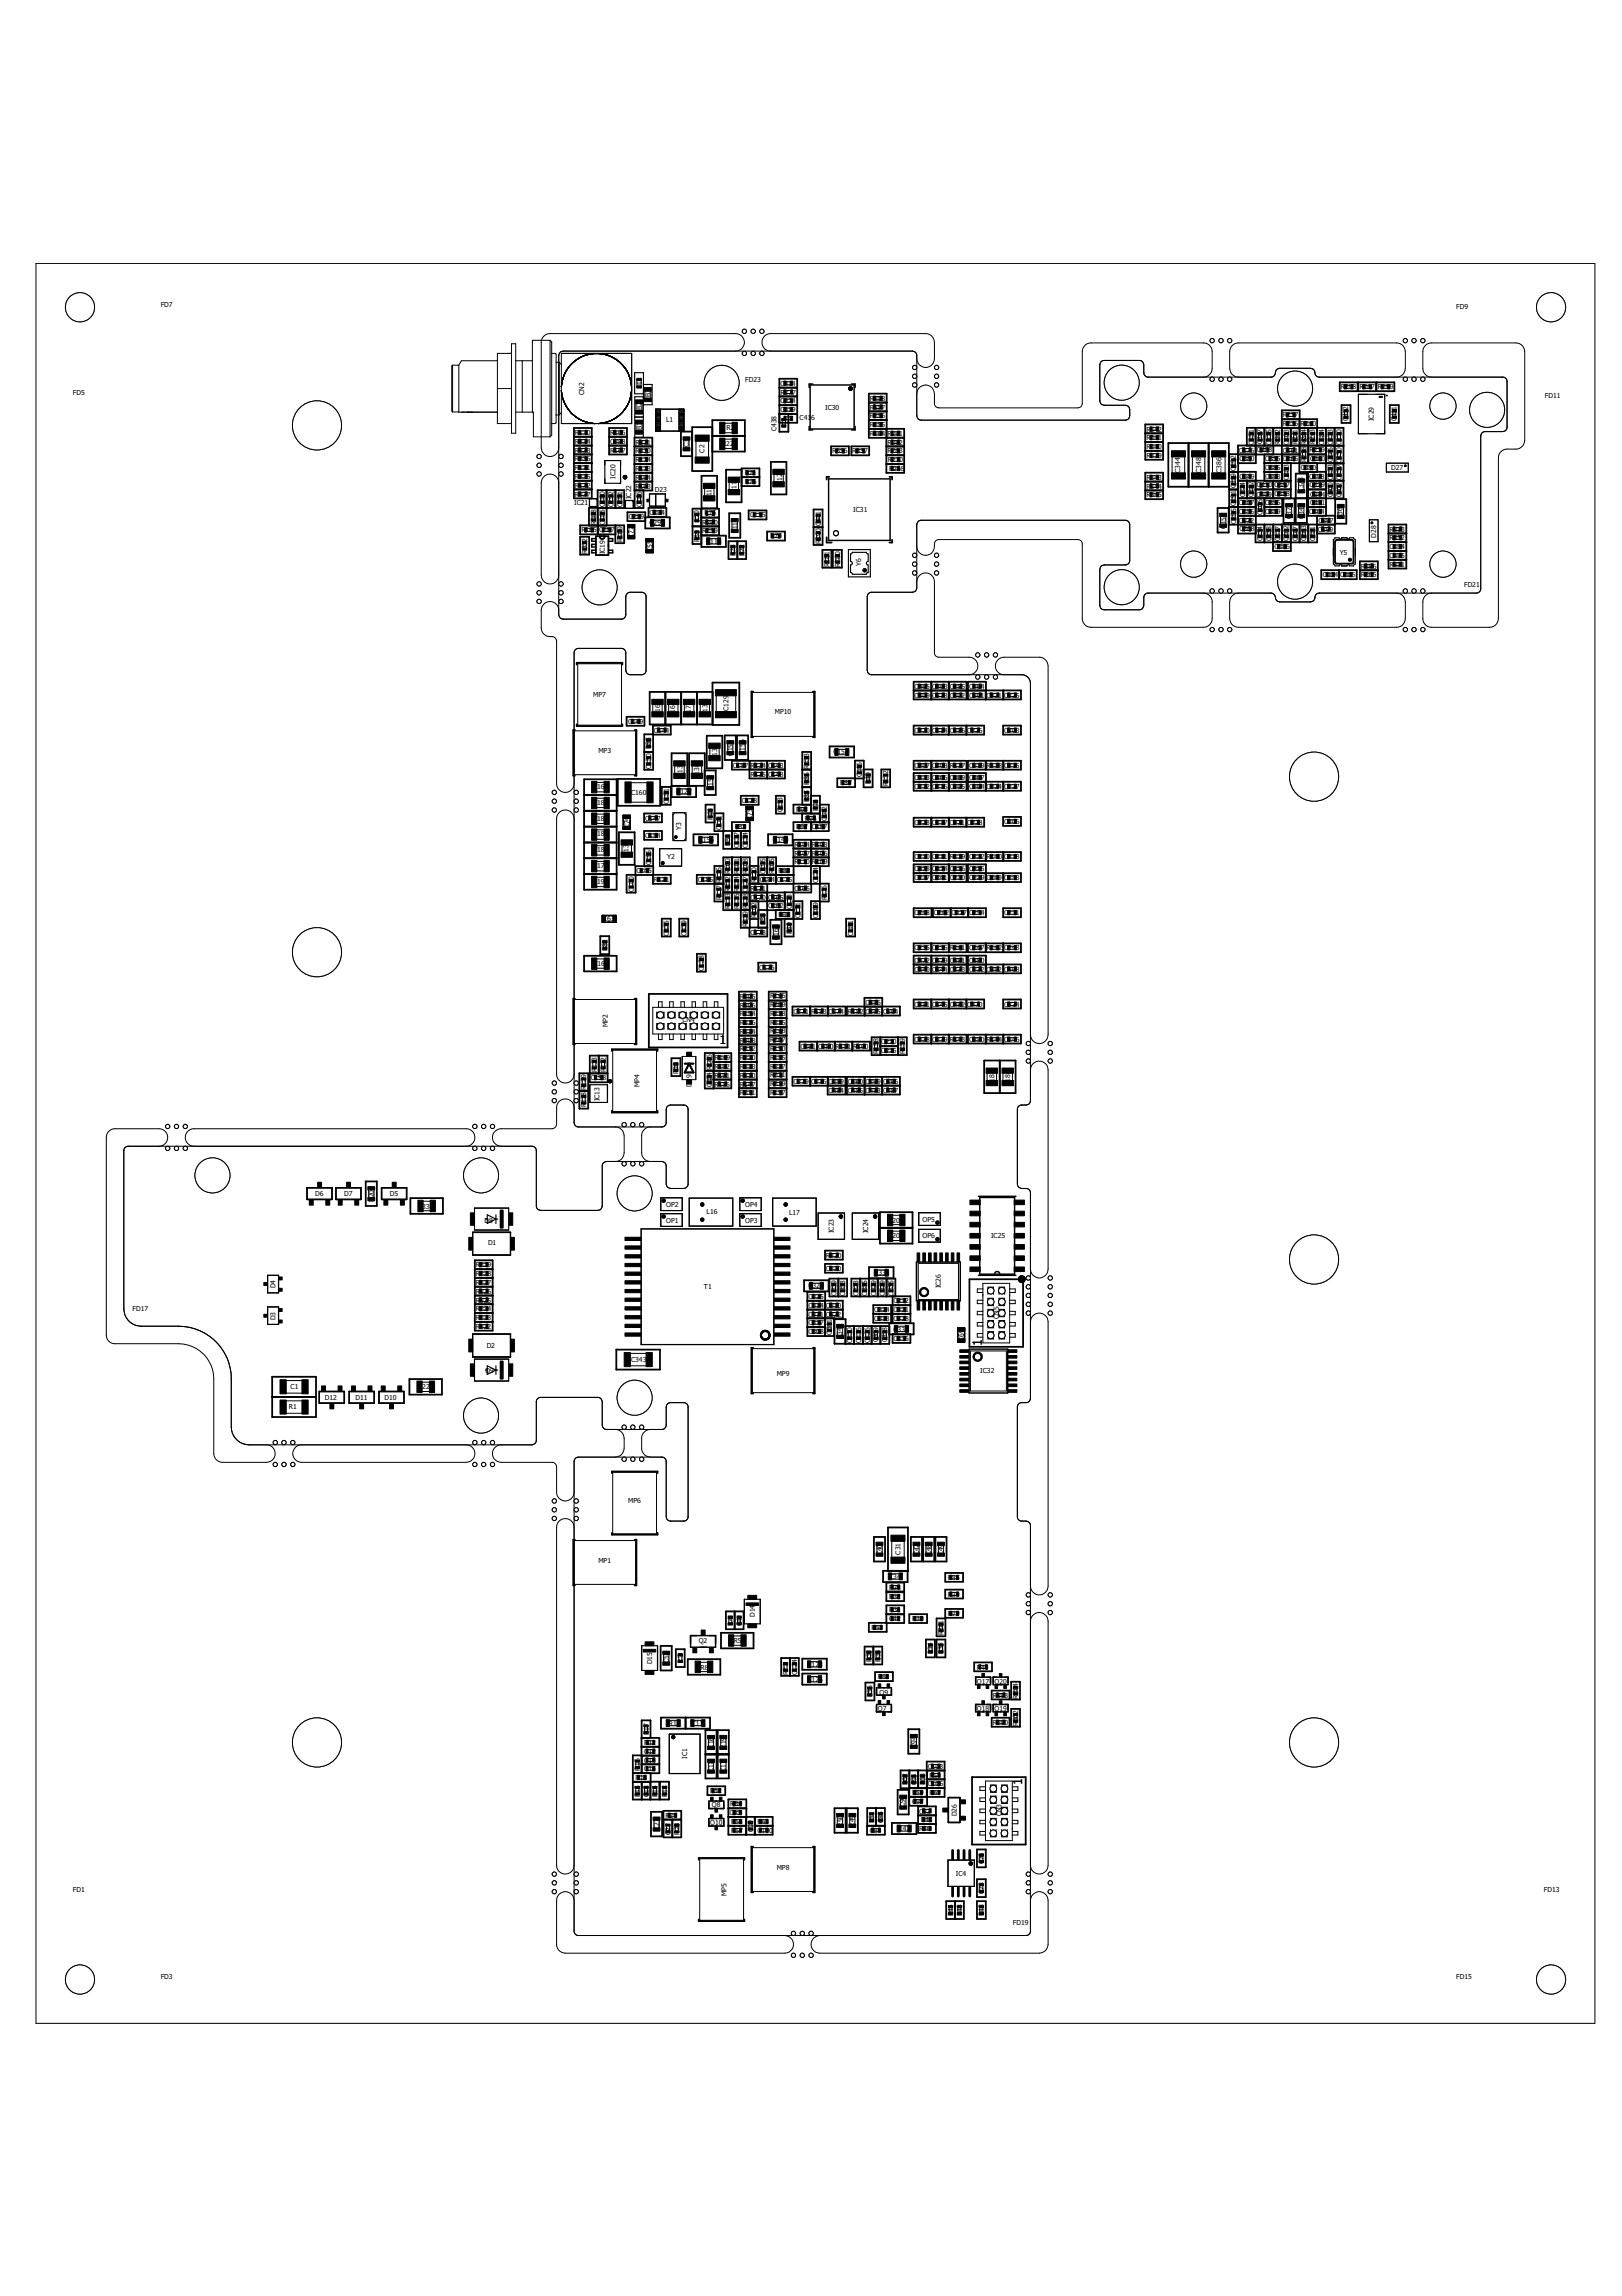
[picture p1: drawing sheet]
<svg xmlns="http://www.w3.org/2000/svg" width="210mm" height="297mm" viewBox="0 0 210 297" stroke-linecap="round" stroke-linejoin="round" font-family="sans-serif">
<defs><g id="words">
<g font-size="1.6">
<text x="93.1" y="135.1">1</text>
<text x="127.1" y="174.1" transform="rotate(-90 127.1 174.1)">1</text>
<text x="132.3" y="231" transform="rotate(-90 132.3 231)">1</text>
</g>
<g font-size=".9">
<text x="20.8" y="39.7">FD7</text>
<text x="188.4" y="40">FD9</text>
<text x="9.4" y="51.1">FD5</text>
<text x="75.6" y="51.1" transform="rotate(-90 75.6 51.1)">CN2</text>
<text x="83" y="53.6" transform="rotate(-90 83 53.6)">FB2</text>
<text x="83" y="50.4" transform="rotate(-90 83 50.4)">D13</text>
<text x="84.2" y="51.9" transform="rotate(-90 84.2 51.9)">FB3</text>
<text x="96.4" y="49.5">FD23</text>
<text x="101" y="49.9">C414</text>
<text x="101" y="52.2">C424</text>
<text x="101" y="53.3">C419</text>
<text x="101" y="51.1">R277</text>
<text x="106.8" y="53">IC30</text>
<text x="112.6" y="53">R257</text>
<text x="112.6" y="51.9">R258</text>
<text x="173.5" y="50.4">R298 R267 R299</text>
<text x="199.9" y="51.4">FD11</text>
<text x="74.4" y="58.6">R333</text>
<text x="74.4" y="57.4">R334</text>
<text x="74.4" y="59.7">R336</text>
<text x="74.4" y="56.3">R170</text>
<text x="78.9" y="58.6">R167</text>
<text x="78.9" y="57.4">C288</text>
<text x="78.9" y="56.3">R166</text>
<text x="82.2" y="59.8">R174</text>
<text x="82.2" y="58.7">R330</text>
<text x="82.2" y="57.5">R331</text>
<text x="83" y="56.1" transform="rotate(-90 83 56.1)">FB1</text>
<text x="86.2" y="54.6">L1</text>
<text x="89.1" y="57.9" transform="rotate(-90 89.1 57.9)">C3</text>
<text x="91.2" y="58.6" transform="rotate(-90 91.2 58.6)">C2</text>
<text x="93.4" y="57.7">R22</text>
<text x="94" y="55.6">R2</text>
<text x="100.5" y="55.8" transform="rotate(-90 100.5 55.8)">C438</text>
<text x="103.5" y="54.4">C41</text>
<text x="105" y="54.4">6</text>
<text x="107.7" y="58.7">R356 R357</text>
<text x="112.6" y="55.3">R255</text>
<text x="112.6" y="54.1">R256</text>
<text x="112.6" y="56.4">R264 R261</text>
<text x="114.8" y="57.5">R262</text>
<text x="114.8" y="58.7">R263</text>
<text x="114.9" y="59.8">R270</text>
<text x="148.4" y="59.2">R339</text>
<text x="148.4" y="58.1">R340</text>
<text x="148.4" y="57">R341</text>
<text x="148.4" y="55.8">R342</text>
<text x="160.3" y="58.6">C376 C408</text>
<text x="160.4" y="59.6">C380</text>
<text x="162.3" y="57.5" transform="rotate(-90 162.3 57.5)">C351</text>
<text x="163.4" y="57.5" transform="rotate(-90 163.4 57.5)">C347</text>
<text x="163.7" y="59.7">C355 C365</text>
<text x="164.5" y="57.5" transform="rotate(-90 164.5 57.5)">C375</text>
<text x="165.7" y="57.5" transform="rotate(-90 165.7 57.5)">R242</text>
<text x="166" y="58.6">C361</text>
<text x="166" y="54">R237</text>
<text x="166" y="55.1">R236 R240</text>
<text x="166.8" y="57.5" transform="rotate(-90 166.8 57.5)">C403</text>
<text x="167.9" y="57.5" transform="rotate(-90 167.9 57.5)">R241</text>
<text x="169.1" y="59.8" transform="rotate(-90 169.1 59.8)">R238 R244</text>
<text x="169.5" y="58.5">R239</text>
<text x="169.5" y="59.7">C360</text>
<text x="170.2" y="57.5" transform="rotate(-90 170.2 57.5)">R243</text>
<text x="171.4" y="57.5" transform="rotate(-90 171.4 57.5)">C384</text>
<text x="174.5" y="54.5" transform="rotate(-90 174.5 54.5)">C412</text>
<text x="177.8" y="54.5" transform="rotate(-90 177.8 54.5)">IC29</text>
<text x="180.7" y="54.5" transform="rotate(-90 180.7 54.5)">C411</text>
<text x="74.3" y="65.4">IC21</text>
<text x="74.4" y="60.8">R171</text>
<text x="74.4" y="63.1">R172</text>
<text x="74.4" y="62">R335</text>
<text x="74.4" y="64.2">R337</text>
<text x="79.4" y="65.6" transform="rotate(-90 79.4 65.6)">C292</text>
<text x="79.6" y="62" transform="rotate(-90 79.6 62)">IC20</text>
<text x="80.5" y="65.6" transform="rotate(-90 80.5 65.6)">C291</text>
<text x="81.7" y="64.6" transform="rotate(-90 81.7 64.6)">IC22</text>
<text x="82.2" y="63.2">R163</text>
<text x="82.2" y="62.1">R164</text>
<text x="82.2" y="60.9">R173</text>
<text x="83" y="65.6" transform="rotate(-90 83 65.6)">C286</text>
<text x="84.7" y="63.7">D23</text>
<text x="92.1" y="64.7" transform="rotate(-90 92.1 64.7)">C114</text>
<text x="95.3" y="63.8" transform="rotate(-90 95.3 63.8)">C113</text>
<text x="96.4" y="61.5">R71</text>
<text x="96.4" y="62.6">R76</text>
<text x="101.2" y="62.8" transform="rotate(-90 101.2 62.8)">C121</text>
<text x="115.1" y="60.9">R268</text>
<text x="148.4" y="62.1">R343</text>
<text x="148.4" y="63.2">R344</text>
<text x="148.4" y="64.3">R345</text>
<text x="152.7" y="61.2" transform="rotate(-90 152.7 61.2)">C344</text>
<text x="155.4" y="61.2" transform="rotate(-90 155.4 61.2)">C348</text>
<text x="158.1" y="61.2" transform="rotate(-90 158.1 61.2)">C386</text>
<text x="160.3" y="65.4">C407</text>
<text x="160.4" y="61.9">C349</text>
<text x="161.1" y="64.3" transform="rotate(-90 161.1 64.3)">C374</text>
<text x="162.2" y="64.3" transform="rotate(-90 162.2 64.3)">C382</text>
<text x="162.6" y="64.2">C409 C388</text>
<text x="162.7" y="63.1">C410 C387</text>
<text x="163.7" y="62">C393</text>
<text x="163.7" y="65.4">C396</text>
<text x="163.7" y="60.8">C385</text>
<text x="166.8" y="62.1" transform="rotate(-90 166.8 62.1)">C383</text>
<text x="168.3" y="60.8">C390</text>
<text x="168.7" y="63.7" transform="rotate(-90 168.7 63.7)">C378</text>
<text x="169.4" y="62">C398</text>
<text x="169.5" y="63.1">C379</text>
<text x="169.5" y="65.4">C401</text>
<text x="169.5" y="64.2">C394</text>
<text x="172.5" y="64.3" transform="rotate(-90 172.5 64.3)">C400 C353 C346 C373</text>
<text x="173.6" y="64.3" transform="rotate(-90 173.6 64.3)">C402 C357 C350 C370</text>
<text x="180" y="60.8">D27</text>
<text x="75.2" y="68.8">R165 C287</text>
<text x="76" y="71.6" transform="rotate(-90 76 71.6)">R332</text>
<text x="77.1" y="67.9" transform="rotate(-90 77.1 67.9)">R168</text>
<text x="78.3" y="71.7" transform="rotate(-90 78.3 71.7)">IC19</text>
<text x="78.3" y="67.9" transform="rotate(-90 78.3 67.9)">C285 C290</text>
<text x="80.5" y="70.1" transform="rotate(-90 80.5 70.1)">R169</text>
<text x="81.4" y="67.1">C289</text>
<text x="82" y="69.6" transform="rotate(-90 82 69.6)">C72</text>
<text x="84.1" y="67.9">C293</text>
<text x="84.1" y="66.6">C294</text>
<text x="84.4" y="71.4" transform="rotate(-90 84.4 71.4)">C55</text>
<text x="90.5" y="67.6" transform="rotate(-90 90.5 67.6)">R70</text>
<text x="90.5" y="70.1" transform="rotate(-90 90.5 70.1)">R69</text>
<text x="90.9" y="69">R259</text>
<text x="90.9" y="67.9">R260</text>
<text x="91.2" y="66.7">R75</text>
<text x="91.4" y="70.3">C118</text>
<text x="95.2" y="72" transform="rotate(-90 95.2 72)">R73</text>
<text x="95.4" y="69" transform="rotate(-90 95.4 69)">C116</text>
<text x="96.3" y="72" transform="rotate(-90 96.3 72)">R72</text>
<text x="97.1" y="66.9">C115</text>
<text x="99.7" y="69.6">R74</text>
<text x="106.2" y="70.4" transform="rotate(-90 106.2 70.4)">R290 C441</text>
<text x="110.4" y="66.3">IC31</text>
<text x="158.6" y="68.4" transform="rotate(-90 158.6 68.4)">C352</text>
<text x="160" y="67.8" transform="rotate(-90 160 67.8)">C395 C391 C389 C392</text>
<text x="160.3" y="66.5">C356</text>
<text x="160.3" y="67.6">C372</text>
<text x="160.4" y="68.7">C368</text>
<text x="163.4" y="70" transform="rotate(-90 163.4 70)">C354</text>
<text x="163.4" y="66.6" transform="rotate(-90 163.4 66.6)">C406</text>
<text x="163.7" y="66.5">C359</text>
<text x="164.5" y="70" transform="rotate(-90 164.5 70)">C358</text>
<text x="164.9" y="71">C366</text>
<text x="165.7" y="70" transform="rotate(-90 165.7 70)">C377</text>
<text x="166.8" y="70" transform="rotate(-90 166.8 70)">C362</text>
<text x="167.1" y="67.2" transform="rotate(-90 167.1 67.2)">C371</text>
<text x="167.9" y="70" transform="rotate(-90 167.9 70)">C367</text>
<text x="168.7" y="67.2" transform="rotate(-90 168.7 67.2)">C345</text>
<text x="169" y="70" transform="rotate(-90 169 70)">C363</text>
<text x="169.4" y="66.5">C364</text>
<text x="170.2" y="70" transform="rotate(-90 170.2 70)">C381</text>
<text x="170.6" y="68.8">C399</text>
<text x="170.6" y="67.6">C397</text>
<text x="173.4" y="71.7">Y5</text>
<text x="173.7" y="67.2" transform="rotate(-90 173.7 67.2)">C369</text>
<text x="178.1" y="69.6" transform="rotate(-90 178.1 69.6)">D28</text>
<text x="179.8" y="71.1">C494</text>
<text x="179.8" y="69.9">R352</text>
<text x="179.8" y="68.8">R353</text>
<text x="107.3" y="73.3" transform="rotate(-90 107.3 73.3)">R281</text>
<text x="108.7" y="73.3" transform="rotate(-90 108.7 73.3)">R280</text>
<text x="111.4" y="73.2" transform="rotate(-90 111.4 73.2)">Y6</text>
<text x="171.2" y="74.6">C404 C405</text>
<text x="176.1" y="74.7">R265</text>
<text x="176.1" y="73.6">R266</text>
<text x="179.8" y="72.2">C495</text>
<text x="179.8" y="73.3">R351</text>
<text x="189.5" y="75.9">FD21</text>
<text x="118.4" y="89.1">C465 C463 C255 C464</text>
<text x="76.8" y="90.2">MP7</text>
<text x="81.3" y="93.6">C149</text>
<text x="84.6" y="94.8">C144</text>
<text x="85.4" y="92.6" transform="rotate(-90 85.4 92.6)">C167</text>
<text x="87.4" y="92.7" transform="rotate(-90 87.4 92.7)">C164</text>
<text x="89.4" y="92.7" transform="rotate(-90 89.4 92.7)">C172</text>
<text x="91.6" y="92.6" transform="rotate(-90 91.6 92.6)">C130</text>
<text x="94.3" y="92" transform="rotate(-90 94.3 92)">C129</text>
<text x="100.3" y="92.4">MP10</text>
<text x="118.4" y="94.8">C220 C214 C256 C226</text>
<text x="118.4" y="90.2">C209 C213 C202 C201 C221 C225</text>
<text x="129.9" y="94.8">C203</text>
<text x="77.4" y="97.4">MP3</text>
<text x="84.3" y="99.4" transform="rotate(-90 84.3 99.4)">C150 R83</text>
<text x="88.3" y="100.5" transform="rotate(-90 88.3 100.5)">C131</text>
<text x="90.5" y="100.8" transform="rotate(-90 90.5 100.8)">C136</text>
<text x="92.8" y="98.3" transform="rotate(-90 92.8 98.3)">C133</text>
<text x="94.8" y="99.3">C157 R134 C143</text>
<text x="94.9" y="97.7" transform="rotate(-90 94.9 97.7)">C159</text>
<text x="96.4" y="97.7" transform="rotate(-90 96.4 97.7)">C156</text>
<text x="97.1" y="100.5">R135 C148</text>
<text x="104.7" y="101.5" transform="rotate(-90 104.7 101.5)">R86 R133</text>
<text x="107.9" y="97.6">C152</text>
<text x="108.7" y="101.6">R87</text>
<text x="111.5" y="100.6" transform="rotate(-90 111.5 100.6)">C146</text>
<text x="112.6" y="101.4" transform="rotate(-90 112.6 101.4)">R40</text>
<text x="115" y="101.7" transform="rotate(-90 115 101.7)">R132</text>
<text x="118.4" y="99.3">C207 C208 R137 C219 R138 C215</text>
<text x="118.4" y="100.9">C473 C466 C469 C467</text>
<text x="76.7" y="102.1">C161</text>
<text x="76.7" y="106.2">C182</text>
<text x="76.7" y="104.2">C186</text>
<text x="81.4" y="107.2" transform="rotate(-90 81.4 107.2)">C74</text>
<text x="81.7" y="102.9">C160</text>
<text x="83.5" y="106.2">C147</text>
<text x="86.6" y="104" transform="rotate(-90 86.6 104)">C151</text>
<text x="87.5" y="102.7">C127</text>
<text x="88.1" y="107.4" transform="rotate(-90 88.1 107.4)">Y3</text>
<text x="92.2" y="106" transform="rotate(-90 92.2 106)">R84</text>
<text x="92.3" y="102.2" transform="rotate(-90 92.3 102.2)">C158</text>
<text x="93.4" y="107.4" transform="rotate(-90 93.4 107.4)">C141</text>
<text x="95.1" y="107.3">FB7</text>
<text x="96" y="103.9">C128</text>
<text x="97.4" y="106" transform="rotate(-90 97.4 106)">C75</text>
<text x="101.3" y="105.1" transform="rotate(-90 101.3 105.1)">C153</text>
<text x="103" y="105">R93</text>
<text x="103" y="107.3">R97 C187</text>
<text x="104.2" y="106.2">R96</text>
<text x="104.7" y="103.8" transform="rotate(-90 104.7 103.8)">R85</text>
<text x="105.9" y="104.9" transform="rotate(-90 105.9 104.9)">R94</text>
<text x="107" y="106.3" transform="rotate(-90 107 106.3)">C142</text>
<text x="118.4" y="106.7">C223 C217 C471 C228</text>
<text x="118.4" y="102.1">C212 C216 C205 C204 C224 C227</text>
<text x="129.9" y="106.6">C206</text>
<text x="76.7" y="112.4">C179</text>
<text x="76.7" y="110.2">C188</text>
<text x="76.7" y="108.1">C189</text>
<text x="81.3" y="110.7" transform="rotate(-90 81.3 110.7)">C132</text>
<text x="82.4" y="113">C145</text>
<text x="83.5" y="108.4">C154</text>
<text x="84.3" y="111.9" transform="rotate(-90 84.3 111.9)">C196</text>
<text x="86.3" y="111.1">Y2</text>
<text x="90.4" y="109">C155</text>
<text x="94.5" y="109.4" transform="rotate(-90 94.5 109.4)">FB4</text>
<text x="95.6" y="109.7" transform="rotate(-90 95.6 109.7)">C137</text>
<text x="96.8" y="109.7" transform="rotate(-90 96.8 109.7)">C134</text>
<text x="99.1" y="113.1" transform="rotate(-90 99.1 113.1)">C195</text>
<text x="100.1" y="109">C140</text>
<text x="100.2" y="113.1" transform="rotate(-90 100.2 113.1)">R105</text>
<text x="100.8" y="113">R88</text>
<text x="102.8" y="109.6">R104 R103</text>
<text x="102.8" y="110.7">R107 R106</text>
<text x="102.8" y="111.8">R110 R109</text>
<text x="118.4" y="111.1">C210 C211 R139 C222 R140 C218</text>
<text x="118.4" y="113.9">C237 C241 C230 C229 C249 C253</text>
<text x="118.4" y="112.7">C478 C474 C476 C475</text>
<text x="76.7" y="114.4">C190</text>
<text x="78" y="119.2">C63</text>
<text x="82" y="115.4" transform="rotate(-90 82 115.4)">C180</text>
<text x="84.6" y="114.1">R121</text>
<text x="90.3" y="114.1">C185</text>
<text x="93.4" y="116.5" transform="rotate(-90 93.4 116.5)">R117 R116</text>
<text x="94.5" y="117.6" transform="rotate(-90 94.5 117.6)">R113 R112 R100</text>
<text x="95.6" y="117.6" transform="rotate(-90 95.6 117.6)">R115 R114 R101</text>
<text x="96.8" y="119.9" transform="rotate(-90 96.8 119.9)">R119 R118 C177 R108</text>
<text x="97.1" y="115.2">R131</text>
<text x="97.1" y="116.4">C170 C165</text>
<text x="97.9" y="118.8" transform="rotate(-90 97.9 118.8)">R102</text>
<text x="97.9" y="114.2" transform="rotate(-90 97.9 114.2)">R120</text>
<text x="98.3" y="114.1">C194 C175</text>
<text x="99.1" y="119.7" transform="rotate(-90 99.1 119.7)">FB5</text>
<text x="99.4" y="117.5">C162</text>
<text x="100.8" y="118.6">FB6</text>
<text x="102.5" y="117.6" transform="rotate(-90 102.5 117.6)">C173</text>
<text x="102.8" y="115.2">C166</text>
<text x="103.6" y="118.8" transform="rotate(-90 103.6 118.8)">C171</text>
<text x="105.9" y="118.8" transform="rotate(-90 105.9 118.8)">C169</text>
<text x="105.9" y="114.2" transform="rotate(-90 105.9 114.2)">C174</text>
<text x="107" y="116.5" transform="rotate(-90 107 116.5)">R136</text>
<text x="118.4" y="118.4">C248 C242 C477 C254</text>
<text x="129.9" y="118.4">C231</text>
<text x="76.8" y="125">C168</text>
<text x="78.6" y="123.1" transform="rotate(-90 78.6 123.1)">R82</text>
<text x="86.6" y="121" transform="rotate(-90 86.6 121)">C135</text>
<text x="88.8" y="121" transform="rotate(-90 88.8 121)">C139</text>
<text x="91.1" y="125.6" transform="rotate(-90 91.1 125.6)">C138</text>
<text x="97.1" y="120.9">C178</text>
<text x="98.3" y="125.5">C176</text>
<text x="100.8" y="121.6" transform="rotate(-90 100.8 121.6)">C163</text>
<text x="102.5" y="120.8" transform="rotate(-90 102.5 120.8)">R89</text>
<text x="110.4" y="121" transform="rotate(-90 110.4 121)">C181</text>
<text x="118.4" y="123">C235 C236 R141 C247 R142 C243</text>
<text x="118.4" y="125.7">C240 C244 C233 C232 C252 C468</text>
<text x="118.4" y="124.6">C472 C479 C481 C480</text>
<text x="95.8" y="131.5">R154</text>
<text x="95.8" y="129.2">R305</text>
<text x="95.8" y="130.3">R306</text>
<text x="99.7" y="129.2">R145</text>
<text x="99.7" y="130.3">R309</text>
<text x="99.7" y="131.4">R318</text>
<text x="102.7" y="131.1">C271 R153 C274 R152 C265 C264</text>
<text x="112" y="130">C486</text>
<text x="118.4" y="130.2">C251 C245 C482 C470</text>
<text x="129.9" y="130.2">C234</text>
<text x="78.7" y="132.9" transform="rotate(-90 78.7 132.9)">MP2</text>
<text x="88.3" y="132.3">CN4</text>
<text x="92.5" y="137.1">R149</text>
<text x="95.8" y="134.9">R308</text>
<text x="95.8" y="136">R312</text>
<text x="95.8" y="133.8">R314</text>
<text x="95.8" y="132.6">R316</text>
<text x="95.8" y="137.2">R320</text>
<text x="99.7" y="133.7">R148</text>
<text x="99.7" y="136">R150</text>
<text x="99.7" y="137.1">R155</text>
<text x="99.7" y="134.8">R307</text>
<text x="99.7" y="132.6">R315</text>
<text x="103.6" y="135.7">C261 C280 R151 R160</text>
<text x="113.7" y="136.4" transform="rotate(-90 113.7 136.4)">R158</text>
<text x="114" y="135.1">C270</text>
<text x="114" y="136.3">C275</text>
<text x="117.1" y="136.4" transform="rotate(-90 117.1 136.4)">R159</text>
<text x="118.4" y="134.8">C238 C239 R143 C250 R144 C246</text>
<text x="75.8" y="143.3" transform="rotate(-90 75.8 143.3)">R128 R129</text>
<text x="76.5" y="139.8">C198</text>
<text x="77.2" y="138.8" transform="rotate(-90 77.2 138.8)">R123</text>
<text x="77.6" y="142.5" transform="rotate(-90 77.6 142.5)">IC13</text>
<text x="78.4" y="138.8" transform="rotate(-90 78.4 138.8)">R122</text>
<text x="82.8" y="140.7" transform="rotate(-90 82.8 140.7)">MP4</text>
<text x="87.8" y="139" transform="rotate(-90 87.8 139)">R98</text>
<text x="89.5" y="140.6" transform="rotate(-90 89.5 140.6)">D19</text>
<text x="92.1" y="140.7" transform="rotate(-90 92.1 140.7)">C284 R146</text>
<text x="92.5" y="138.3">R162</text>
<text x="92.5" y="139.4">R161</text>
<text x="92.5" y="140.6">R156</text>
<text x="95.8" y="140.6">R147</text>
<text x="95.8" y="139.4">R310</text>
<text x="95.8" y="141.7">R311</text>
<text x="95.8" y="138.3">R313</text>
<text x="99.7" y="138.2">R317</text>
<text x="99.7" y="140.5">R319</text>
<text x="99.7" y="139.4">R321</text>
<text x="99.7" y="141.7">R157</text>
<text x="102.7" y="140.2">C279 C276 C259 C260 C269 C266</text>
<text x="107.2" y="141.4">C484 C485 C483 C487</text>
<text x="128.7" y="140.5" transform="rotate(-90 128.7 140.5)">C183</text>
<text x="130.7" y="140.5" transform="rotate(-90 130.7 140.5)">C184</text>
<text x="40.8" y="154.8">D6</text>
<text x="44.5" y="154.8">D7</text>
<text x="48.4" y="155.4" transform="rotate(-90 48.4 155.4)">R200</text>
<text x="50.4" y="154.8">D5</text>
<text x="54.1" y="156.4">R338</text>
<text x="62.7" y="158.2">D8</text>
<text x="63.2" y="161.1">D1</text>
<text x="86.2" y="158.2">OP1</text>
<text x="86.2" y="156.1">OP2</text>
<text x="91.4" y="157">L16</text>
<text x="96.4" y="156.1">OP4</text>
<text x="96.4" y="158.2">OP3</text>
<text x="102.1" y="157.2">L17</text>
<text x="107.9" y="159.5" transform="rotate(-90 107.9 159.5)">IC23</text>
<text x="112.3" y="159.5" transform="rotate(-90 112.3 159.5)">IC24</text>
<text x="115" y="158.2">R203</text>
<text x="115" y="160.1">R204</text>
<text x="119.4" y="158.1">OP5</text>
<text x="119.4" y="160.2">OP6</text>
<text x="128.2" y="160.2">IC25</text>
<text x="35.7" y="166.7" transform="rotate(-90 35.7 166.7)">D4</text>
<text x="61.6" y="167.4">R326</text>
<text x="61.6" y="166.2">R327</text>
<text x="61.6" y="165.1">R328</text>
<text x="61.6" y="164">R329</text>
<text x="91.1" y="166.8">T1</text>
<text x="104.6" y="166.7">C327</text>
<text x="106.9" y="164.4">C320</text>
<text x="106.9" y="162.7">R220</text>
<text x="108.3" y="167.6" transform="rotate(-90 108.3 167.6)">C339</text>
<text x="109.4" y="167.6" transform="rotate(-90 109.4 167.6)">C333</text>
<text x="111.1" y="167.6" transform="rotate(-90 111.1 167.6)">C323</text>
<text x="112.2" y="167.6" transform="rotate(-90 112.2 167.6)">C315</text>
<text x="113.1" y="165">C338</text>
<text x="113.4" y="167.6" transform="rotate(-90 113.4 167.6)">C329</text>
<text x="114.5" y="167.6" transform="rotate(-90 114.5 167.6)">C319</text>
<text x="115.6" y="167.6" transform="rotate(-90 115.6 167.6)">C335</text>
<text x="121.8" y="166.7" transform="rotate(-90 121.8 166.7)">IC26</text>
<text x="17.2" y="169.6">FD17</text>
<text x="35.7" y="170.8" transform="rotate(-90 35.7 170.8)">D3</text>
<text x="61.6" y="171.9">R322</text>
<text x="61.6" y="170.8">R323</text>
<text x="61.6" y="169.6">R324</text>
<text x="61.6" y="168.5">R325</text>
<text x="104.6" y="169.2">C314 C310</text>
<text x="104.6" y="171.5">C317</text>
<text x="104.6" y="170.3">C311 C322</text>
<text x="104.6" y="172.6">C308</text>
<text x="104.6" y="168.1">C325</text>
<text x="107.6" y="172.7" transform="rotate(-90 107.6 172.7)">C341</text>
<text x="109" y="173.2" transform="rotate(-90 109 173.2)">C342</text>
<text x="110.3" y="173.7" transform="rotate(-90 110.3 173.7)">C330</text>
<text x="111.4" y="173.7" transform="rotate(-90 111.4 173.7)">C316</text>
<text x="112.6" y="173.7" transform="rotate(-90 112.6 173.7)">C326</text>
<text x="113.1" y="169.8">C324 C321</text>
<text x="113.1" y="170.9">C313 C328</text>
<text x="113.7" y="173.7" transform="rotate(-90 113.7 173.7)">C309</text>
<text x="114.8" y="173.7" transform="rotate(-90 114.8 173.7)">C318</text>
<text x="115.6" y="168.6">C312</text>
<text x="115.6" y="172.3">C332</text>
<text x="115.6" y="173.5">C336</text>
<text x="124.7" y="173.5" transform="rotate(-90 124.7 173.5)">C69</text>
<text x="129.3" y="170.6" transform="rotate(-90 129.3 170.6)">CN5</text>
<text x="37.6" y="179.8">C1</text>
<text x="54.1" y="179.7">R222</text>
<text x="62.8" y="177.6">D9</text>
<text x="63" y="174.4">D2</text>
<text x="81.7" y="176.2">C343</text>
<text x="100.5" y="178">MP9</text>
<text x="126.9" y="177.6">IC32</text>
<text x="37.4" y="182.3">R1</text>
<text x="42" y="181.1">D12</text>
<text x="46" y="181.1">D11</text>
<text x="49.8" y="181.1">D10</text>
<text x="81.3" y="194.5">MP6</text>
<text x="77.4" y="202.3">MP1</text>
<text x="114.2" y="201.2" transform="rotate(-90 114.2 201.2)">C40</text>
<text x="116.5" y="201.1" transform="rotate(-90 116.5 201.1)">C31</text>
<text x="118.9" y="201.2" transform="rotate(-90 118.9 201.2)">C47</text>
<text x="120.5" y="201.2" transform="rotate(-90 120.5 201.2)">C48</text>
<text x="122.1" y="201.2" transform="rotate(-90 122.1 201.2)">C49</text>
<text x="97.7" y="209.2" transform="rotate(-90 97.7 209.2)">D14</text>
<text x="115.1" y="209.7">C42</text>
<text x="115.1" y="204.3">C34</text>
<text x="115.1" y="208.6">R31</text>
<text x="115.1" y="206.9">R32</text>
<text x="115.1" y="205.7">R38</text>
<text x="118" y="209.7">R30</text>
<text x="122.7" y="209.1">R79</text>
<text x="122.7" y="204.4">R35</text>
<text x="122.7" y="206.6">R39</text>
<text x="84.4" y="215.3" transform="rotate(-90 84.4 215.3)">D15</text>
<text x="86.6" y="215.2" transform="rotate(-90 86.6 215.2)">C5</text>
<text x="88.4" y="215.1" transform="rotate(-90 88.4 215.1)">R7</text>
<text x="90.4" y="212.6">Q2</text>
<text x="90.6" y="216">R8</text>
<text x="94.9" y="210.3" transform="rotate(-90 94.9 210.3)">R4</text>
<text x="95" y="212.5">R5</text>
<text x="96" y="210.3" transform="rotate(-90 96 210.3)">C4</text>
<text x="104.5" y="215.7">C123</text>
<text x="112.8" y="215" transform="rotate(-90 112.8 215)">R37</text>
<text x="112.8" y="210.9">R53</text>
<text x="113.9" y="215" transform="rotate(-90 113.9 215)">R36</text>
<text x="120.7" y="214" transform="rotate(-90 120.7 214)">R34</text>
<text x="122.1" y="214" transform="rotate(-90 122.1 214)">R33</text>
<text x="122.1" y="211.6" transform="rotate(-90 122.1 211.6)">R301</text>
<text x="126.4" y="216">R41</text>
<text x="102" y="216.7" transform="rotate(-90 102 216.7)">R77</text>
<text x="103.1" y="216.7" transform="rotate(-90 103.1 216.7)">C124</text>
<text x="104.5" y="217.6">C126</text>
<text x="112.9" y="219.6" transform="rotate(-90 112.9 219.6)">R56</text>
<text x="113.6" y="217.2">R61</text>
<text x="113.6" y="221.3">Q7</text>
<text x="113.8" y="219.2">Q9</text>
<text x="126.4" y="221.3">Q18</text>
<text x="126.4" y="217.8">Q17</text>
<text x="128.5" y="219.6">R303</text>
<text x="128.7" y="221.3">Q19</text>
<text x="128.7" y="217.8">Q20</text>
<text x="131.8" y="219.7" transform="rotate(-90 131.8 219.7)">R304</text>
<text x="83.4" y="225.8">R12</text>
<text x="83.4" y="226.9">C12</text>
<text x="83.9" y="224.5" transform="rotate(-90 83.9 224.5)">R17</text>
<text x="86.6" y="223.3">R11</text>
<text x="88.9" y="227.6" transform="rotate(-90 88.9 227.6)">IC1</text>
<text x="89.5" y="223.3">C11</text>
<text x="92.4" y="226.2" transform="rotate(-90 92.4 226.2)">C16</text>
<text x="93.9" y="226.2" transform="rotate(-90 93.9 226.2)">R19</text>
<text x="118.6" y="226.1" transform="rotate(-90 118.6 226.1)">C94</text>
<text x="128.5" y="223.1">R300</text>
<text x="131.8" y="223.3" transform="rotate(-90 131.8 223.3)">R302</text>
<text x="82.2" y="230.3">R13</text>
<text x="82.8" y="232.5" transform="rotate(-90 82.8 232.5)">R15</text>
<text x="82.8" y="229.1" transform="rotate(-90 82.8 229.1)">R16</text>
<text x="83.4" y="228">C14</text>
<text x="83.4" y="229.2">C15</text>
<text x="83.9" y="232.5" transform="rotate(-90 83.9 232.5)">C13</text>
<text x="85.1" y="232.5" transform="rotate(-90 85.1 232.5)">R14</text>
<text x="86.3" y="232.5" transform="rotate(-90 86.3 232.5)">R18</text>
<text x="91.9" y="232">R52</text>
<text x="92.1" y="233.8">Q8</text>
<text x="92.4" y="229.3" transform="rotate(-90 92.4 229.3)">C18</text>
<text x="93.9" y="229.3" transform="rotate(-90 93.9 229.3)">C17</text>
<text x="94.5" y="233.6">R54</text>
<text x="117.1" y="233.8" transform="rotate(-90 117.1 233.8)">C96</text>
<text x="117.5" y="231" transform="rotate(-90 117.5 231)">R62</text>
<text x="118" y="232.2">R59</text>
<text x="118" y="233.4">C97</text>
<text x="118.6" y="231" transform="rotate(-90 118.6 231)">C95</text>
<text x="119.7" y="231" transform="rotate(-90 119.7 231)">R68</text>
<text x="120.1" y="228.8">C103</text>
<text x="120.1" y="231.1">C106</text>
<text x="120.3" y="230">R58</text>
<text x="120.3" y="232.2">R67</text>
<text x="85.3" y="236.8" transform="rotate(-90 85.3 236.8)">C23</text>
<text x="86.1" y="235.2">R29</text>
<text x="86.8" y="237.3" transform="rotate(-90 86.8 237.3)">C27</text>
<text x="87.9" y="237.3" transform="rotate(-90 87.9 237.3)">R28</text>
<text x="91.9" y="236.1">Q10</text>
<text x="94.4" y="234.8">C93</text>
<text x="94.6" y="236">R55</text>
<text x="94.6" y="237.1">R57</text>
<text x="97.5" y="237" transform="rotate(-90 97.5 237)">C99</text>
<text x="98" y="236">R63</text>
<text x="98" y="237.1">C100</text>
<text x="109" y="236.3" transform="rotate(-90 109 236.3)">R50</text>
<text x="110.6" y="236.3" transform="rotate(-90 110.6 236.3)">R49</text>
<text x="112.6" y="237.1">C84</text>
<text x="113.1" y="235.9" transform="rotate(-90 113.1 235.9)">R51</text>
<text x="114.3" y="235.9" transform="rotate(-90 114.3 235.9)">C85</text>
<text x="116.3" y="236.8">R47</text>
<text x="118.9" y="236.9">R46</text>
<text x="118.9" y="234.6">C83</text>
<text x="119.2" y="235.8">R45</text>
<text x="123.8" y="235" transform="rotate(-90 123.8 235)">D26</text>
<text x="129.6" y="235" transform="rotate(-90 129.6 235)">CN3</text>
<text x="9.4" y="244.7">FD1</text>
<text x="94" y="245.3" transform="rotate(-90 94 245.3)">MP5</text>
<text x="100.5" y="241.9">MP8</text>
<text x="123.7" y="242.7">IC4</text>
<text x="127.3" y="245.1" transform="rotate(-90 127.3 245.1)">C78</text>
<text x="127.3" y="241.2" transform="rotate(-90 127.3 241.2)">C76</text>
<text x="199.8" y="244.7">FD13</text>
<text x="123.4" y="247.9" transform="rotate(-90 123.4 247.9)">R44</text>
<text x="124.5" y="247.9" transform="rotate(-90 124.5 247.9)">R43</text>
<text x="127.3" y="247.9" transform="rotate(-90 127.3 247.9)">R48</text>
<text x="131.1" y="249">FD19</text>
<text x="20.8" y="256.1">FD3</text>
<text x="188.4" y="256.1">FD15</text>
</g>
</g></defs>
<g fill="none" stroke="#000" stroke-width=".15">
<path d="M78.3 59.6h2v2.9h-2zM82.1 51.3h1.1v5.3h-1.1zM82.1 54h1.1M83.3 49.7h1.1v2.7h-1.1v-4.2h-1.2v2.7h1.2M84.9 54h.6M84.9 52.9h3.6v2.9h-3.6zM84.9 55.8h.6M84.9 55.6h.6M84.9 55.5h.6M84.9 55.4h.6M84.9 55.3h.6M84.9 55.2h.6"/>
<path d="M84.9 55.1h.6M84.9 55h.6M84.9 54.9h.6M84.9 54.8h.6M84.9 54.6h.6M84.9 54.5h.6M84.9 54.4h.6M84.9 54.3h.6M84.9 54.2h.6M84.9 54.1h.6M84.9 53.8h.6M84.9 53.7h.6"/>
<path d="M84.9 53.6h.6M84.9 53.5h.6M84.9 53.4h.6M84.9 53.3h.6M84.9 53.2h.6M84.9 53.1h.6M84.9 53h.6M85.5 52.9v2.9M87.9 54h.6M87.9 52.9v2.9M87.9 55.8h.6M87.9 55.6h.6"/>
<path d="M87.9 55.5h.6M87.9 55.4h.6M87.9 55.3h.6M87.9 55.2h.6M87.9 55.1h.6M87.9 55h.6M87.9 54.9h.6M87.9 54.8h.6M87.9 54.6h.6M87.9 54.5h.6M87.9 54.4h.6M87.9 54.3h.6"/>
<path d="M87.9 54.2h.6M87.9 54.1h.6M87.9 53.8h.6M87.9 53.7h.6M87.9 53.6h.6M87.9 53.5h.6M87.9 53.4h.6M87.9 53.3h.6M87.9 53.2h.6M87.9 53.1h.6M87.9 53h.6M175.8 51h3.4v5.1h-3.4z"/>
<path d="M178.5 51.3h.4v.1h-.4zM178.5 51.4h.4M76.3 64.5h1v1h-1zM77.1 64.5l.2 .2M80.9 64.7h1.1v1.1h-1.1zM81.2 68.6a.29 .29 0 0 1 0 .4M81.2 67.9h.9v1.8h-.9zM81.8 64.7l.2 .2M82.1 68.6l-.1 .2 .1 .2M83.6 70.4l.1 .2-.1 .2M83.6 69.7h.9v1.8h-.9zM84.1 63.9h2v1.6h-2z"/>
<path d="M84.5 70.4a.29 .29 0 0 0 0 .4M84.9 63.9v1.5M109.8 71.1h2.8v3.5h-2.8zM110.1 71.7l.1-.1 .1-.1h1.8l.1 .1 .2 .1v.9a.22 .22 0 0 0-.3 .3 .22 .22 0 0 0 .3 .2v1l-.3 .1v.1h-1.8v-.1l-.2-.1v-1a.22 .22 0 0 0 .2-.2 .22 .22 0 0 0-.2-.3zM172.8 69.6h.5l.2 .1 .1-.1h.7l.2 .1 .1-.1h.6l.2 .2v3.2h-.1l-.1 .2h-.6l-.1-.2-.2 .2h-.7l-.1-.2-.2 .2h-.5l-.1-.1-.1-.1v-3.2zM77.9 118.4h1.8v.9h-1.8zM78.6 118.4l.2 .1 .3-.1M78.6 119.3l.2-.1 .3 .1M80.6 106.2a.29 .29 0 0 1 0 .4M80.6 105.5h1v1.8h-1zM81.6 106.2l-.1 .2 .1 .2M85.4 109.8h2.8v2.3h-2.8z"/>
<path d="M96.6 105v.2v.3M96.6 104.3h.9v1.9h-.9zM97.5 105a.31 .31 0 0 0 0 .5M61.4 156.3h4.4v2.8h-4.4zM62.8 157.7h.3M63.1 157.2l1.1 .5-1.1 .6zM64.2 157.2v1.1M64.2 157.7h.2M76.3 140.3h2.3v2.3h-2.3zM83 159h17.1v14.9h-17.1zM85.5 157h2.8v1.7h-2.8zM85.5 155h2.8v1.6h-2.8z"/>
<path d="M89.2 155h5.6v3.6h-5.6zM95.7 157h2.8v1.7h-2.8zM95.7 155h2.8v1.6h-2.8zM100 155h5.6v3.6h-5.6zM105.9 156.9h3.4v3.4h-3.4zM110.3 156.9h3.4v3.4h-3.4zM118.9 156.9h2.8v1.6h-2.8zM118.9 159h2.8v1.7h-2.8zM34.6 169.1h1.4v2.2h-1.4zM34.6 165h1.4v2.3h-1.4zM61.4 175.8h4.4v2.9h-4.4zM62.8 177.2h.3"/>
<path d="M63.1 176.7l1.1 .5-1.1 .6zM64.2 176.7v1.1M64.2 177.2h.2M123.9 172.5l.1 .2-.1 .2M123.9 171.8h.9v1.8h-.9zM124.8 172.5a.29 .29 0 0 0 0 .4M83 212.9h2.1v3.2h-2.1zM96.3 206.9h2.1v3.2h-2.1zM86.6 224.3h4v5.1h-4zM122.7 240.6h3.4v3.5h-3.4z"/>
</g>
<g fill="#000" stroke="#000" stroke-width=".13">
<path d="M80.7 61.6h.4v.3l-.2 .1-.2-.1-.1-.2z" fill-rule="evenodd"/>
<path d="M80.7 61.6h.4v.3l-.2 .1-.2-.1-.1-.2z" fill-rule="evenodd"/>
<path d="M111.7 73.6h.4v.3h-.4v-.1z" fill-rule="evenodd"/>
<path d="M111.7 73.6h.4v.3h-.4v-.1z" fill-rule="evenodd"/>
<path d="M174.6 72.3h.2v.3h-.2z" fill-rule="evenodd"/>
<path d="M174.6 72.3h.2v.3h-.2z" fill-rule="evenodd"/>
<path d="M85.6 111.5h.3v.3h-.3z" fill-rule="evenodd"/>
<path d="M85.6 111.5h.3v.3h-.3z" fill-rule="evenodd"/>
<path d="M78.8 139.7h.3l.1 .2-.1 .1-.1 .1-.2-.1z" fill-rule="evenodd"/>
<path d="M78.8 139.7h.3l.1 .2-.1 .1-.1 .1-.2-.1z" fill-rule="evenodd"/>
<path d="M85.7 157.2h.3v.3h-.3l-.1-.1z" fill-rule="evenodd"/>
<path d="M85.7 155.2h.3v.3h-.3l-.1-.2z" fill-rule="evenodd"/>
<path d="M85.7 157.2h.3v.3h-.3l-.1-.1z" fill-rule="evenodd"/>
<path d="M85.7 155.2h.3v.3h-.3l-.1-.2z" fill-rule="evenodd"/>
<path d="M90.7 157.6h.3v.3l-.1 .1-.2-.1z" fill-rule="evenodd"/>
<path d="M90.7 157.6h.3v.3l-.1 .1-.2-.1z" fill-rule="evenodd"/>
<path d="M95.9 155.2h.4v.3h-.4v-.2z" fill-rule="evenodd"/>
<path d="M95.9 157.2h.4v.3h-.4v-.1z" fill-rule="evenodd"/>
<path d="M95.9 155.2h.4v.3h-.4v-.2z" fill-rule="evenodd"/>
<path d="M95.9 157.2h.4v.3h-.4v-.1z" fill-rule="evenodd"/>
<path d="M101.5 157.6h.3v.3l-.1 .1-.2-.1-.1-.1z" fill-rule="evenodd"/>
<path d="M101.5 155.7h.3v.3h-.3l-.1-.2z" fill-rule="evenodd"/>
<path d="M101.5 157.6h.3v.3l-.1 .1-.2-.1-.1-.1z" fill-rule="evenodd"/>
<path d="M101.5 155.7h.3v.3h-.3l-.1-.2z" fill-rule="evenodd"/>
<path d="M108.6 157.2h.3l.2 .2-.1 .1-.1 .1-.3-.1v-.1l.3-.1v.1l-.1 .1-.2-.1z" fill-rule="evenodd"/>
<path d="M108.6 157.2h.3l.2 .2-.1 .1-.1 .1-.3-.1v-.1l.3-.1v.1l-.1 .1-.2-.1z" fill-rule="evenodd"/>
<path d="M113.1 157.2h.2l.2 .2-.1 .1-.2 .1-.2-.2 .2-.1 .1 .1v.1l-.3-.1z" fill-rule="evenodd"/>
<path d="M113.1 157.2h.2l.2 .2-.1 .1-.2 .1-.2-.2 .2-.1 .1 .1v.1l-.3-.1z" fill-rule="evenodd"/>
<path d="M121.2 158h.3v.3l-.2 .1-.1-.1z" fill-rule="evenodd"/>
<path d="M121.2 158h.3v.3l-.2 .1-.1-.1z" fill-rule="evenodd"/>
<path d="M98.6 172.3a.63 .63 0 0 1 1 .1 .63 .63 0 0 1-.4 1 .63 .63 0 0 1-.8-.7h.1a.49 .49 0 0 1 .7-.5 .49 .49 0 0 1 .2 .8 .49 .49 0 0 1-.8-.1l-.1-.2h-.1z" fill-rule="evenodd"/>
<path d="M98.6 172.3a.63 .63 0 0 1 1 .1 .63 .63 0 0 1-.4 1 .63 .63 0 0 1-.8-.7h.1a.49 .49 0 0 1 .7-.5 .49 .49 0 0 1 .2 .8 .49 .49 0 0 1-.8-.1l-.1-.2h-.1z" fill-rule="evenodd"/>
<path d="M98.6 172.3a.63 .63 0 0 1 1 .1 .63 .63 0 0 1-.4 1 .63 .63 0 0 1-.8-.7h.1a.49 .49 0 0 1 .7-.5 .49 .49 0 0 1 .2 .8 .49 .49 0 0 1-.8-.1l-.1-.2h-.1z" fill-rule="evenodd"/>
<path d="M119.1 166.8a.61 .61 0 0 1 1 .1 .61 .61 0 0 1-.4 .9 .61 .61 0 0 1-.7-.6h.1a.44 .44 0 0 1 .6-.5 .44 .44 0 0 1 .2 .7 .44 .44 0 0 1-.7-.1l-.1-.1h-.1z" fill-rule="evenodd"/>
<path d="M121.2 160.2h.3v.3l-.2 .1-.1-.1z" fill-rule="evenodd"/>
<path d="M121.2 160.2h.3v.3l-.2 .1-.1-.1z" fill-rule="evenodd"/>
<path d="M126.1 175.1a.61 .61 0 0 1 .9 .1 .61 .61 0 0 1-.3 .9 .61 .61 0 0 1-.8-.6h.2a.43 .43 0 0 1 .6-.3 .43 .43 0 0 1 .1 .7 .43 .43 0 0 1-.7-.2v-.2h-.2z" fill-rule="evenodd"/>
<path d="M87 224.6h.3v.3h-.3z" fill-rule="evenodd"/>
<path d="M87 224.6h.3v.3h-.3z" fill-rule="evenodd"/>
<circle cx="110.1" cy="50.3" r=".25"/>
<circle cx="177.5" cy="67.6" r=".12"/>
<circle cx="181.9" cy="60.3" r=".12"/>
<circle cx="87.5" cy="108.3" r=".17"/>
<circle cx="90.9" cy="155.8" r=".23"/>
<circle cx="132.2" cy="165.5" r=".45"/>
<circle cx="125.6" cy="241.1" r=".23"/>
</g>
<g fill="none" stroke="#000" stroke-width=".19">
<path d="M104.7 55.2v.4h.5M104.8 49.8h5.7v5.7h-5.7zM105.2 49.7h-.5v.4M110.2 49.7h.5v.4M110.7 55.2v.4h-.5M77.1 69.4h1.6v2.4h-1.6zM77.1 69.7h-.5v.3h.5M77.1 70.4h-.5v.4h.5M77.1 71.2h-.5v.3h.5M77.6 69.4a.35 .35 0 0 0 .3 .3 .35 .35 0 0 0 .4-.3M78.7 69.7h.6v.3h-.6M78.7 71.2h.6v.3h-.6"/>
<path d="M107.2 62h8v7.9h-8zM39.7 153.7h3.3v1.5h-3.3zM43.5 153.7h3.2v1.5h-3.2zM49.4 153.7h3.2v1.5h-3.2zM61.2 159.4h4.9v3h-4.9zM126.6 154.8h4.9M126.8 154.9h4.5v9.9h-4.5zM61.2 172.6h4.9v3h-4.9zM118.6 163.3h5.7v5h-5.7zM125.4 174.5h5v5.7h-5zM126.6 165h4.9M128.7 164.8a.35 .35 0 0 1 .3-.3 .35 .35 0 0 1 .4 .3"/>
<path d="M41.3 180h3.3v1.5h-3.3zM45.2 180h3.2v1.5h-3.2zM49 180h3.3v1.5h-3.3zM89.4 211.6h3.2v1.5h-3.2zM113.4 218.4h2v.9h-2zM126.3 217h1.9v1h-1.9zM128.5 217h2v1h-2zM91.7 233h2v1h-2zM91.7 235.3h2v.9h-2zM113.4 220.5h2v1h-2zM122.7 232.6h1.5v3.2h-1.5zM126.3 220.5h1.9v1h-1.9z"/>
<path d="M128.5 220.5h2v1h-2z"/>
</g>
<g fill="none" stroke="#000" stroke-width=".23">
<path d="M74.3 55.4h2.3v9.1h-2.3zM74.3 59.9h2.3M74.3 58.8h2.3M74.3 57.6h2.3M74.3 56.5h2.3M78.8 57.6h2.3M78.8 55.4h2.3v3.4h-2.3zM78.8 56.5h2.3M82.1 57.7h2.3M82.1 58.9h2.3M88.1 55.8h1.5v3.2h-1.5zM92.2 55.3h-2.6v5.6h2.6v-6.5h4.2v4h-4.2"/>
<path d="M92.2 56.4h4.2M99.8 59.8h2v4.2h-2zM100.9 50.2h2.3M100.9 51.3h2.3M100.9 52.4h2.3M100.9 53.5l2.3 .1M100.9 53.6h2.3M100.9 50.1h2.3M102 53.5v2.4h-1.1v-6.9h2.3v5.7h-2.3M107.5 57.7h2.4v1.2h-2.4zM110.2 57.7h2.3v1.2h-2.3zM112.4 55.5h4.6v5.7h-2.3v-5.7"/>
<path d="M112.4 54.3h2.3M112.4 54.4h2.3M112.4 53.2h2.3M112.4 52.1h2.3M114.7 57.7h2.3M114.7 56.6h2.3M114.7 58.9h2.3M114.7 56.6v-5.7h-2.3v5.7h4.6M148.2 54.9h2.3v4.6h-2.3zM148.2 58.3h2.3M148.2 57.2h2.3M148.2 56h2.3"/>
<path d="M148.2 56.1h2.3M151.2 57.3h7.8v5.7h-7.8zM153.8 57.3v5.7M156.4 57.3v5.7M160.2 58.8h2.3M161.4 57.7v-2.3h12.5v9.1h-4.6M162.5 55.4v3.4M162.5 55.4v4.5h-2.3v-2.3l13.7 .1M163.6 59.9h10.3M163.6 55.4v2.3M164.8 55.4v3.4h-4.6M165.9 58.8h2.3"/>
<path d="M165.9 54.2h4.6v3.5M165.9 55.4h4.6M165.9 54.3h2.3M165.9 55.4v2.3M165.9 58.8v3.4M167 55.4v2.3M167 59.9v4.6M168.1 59.9v1.2h2.4v-1.2M168.1 54.2v1.2M168.2 55.4v4.5h1.1v-4.5M168.2 58.8h-4.6v3.4h3.4M168.2 59.9v-6.8h-2.3v9.1"/>
<path d="M169.3 58.8h2.3M170.4 55.4v2.3M171.6 55.4v9.1M171.6 59.9h1.1M171.6 57.6v2.3M172.7 55.4v9.1M172.7 57.7h1.2M172.7 60h1.2M173.4 49.5h2.3v1.1h-2.3zM173.6 52.4h1.2v2.3h-1.2zM175.8 49.5h2.3v1.1h-2.3zM178.1 49.5h2.3v1.1h-2.3z"/>
<path d="M179.9 52.4h1.1v2.3h-1.1zM74.3 61.1h2.3M74.3 63.3h2.3M74.3 62.2h2.3M74.3 61h2.3M75.1 69.4h1.1v2.4h-1.1zM77.4 68v1.1M78.5 63.4v2.3M78.5 63.4v4.6h-2.3v-2.3h4.6v-2.3h-3.5v5.7M79.6 68v2.3h1.2v-2.3h-5.7v1.1h4.6v-1.1M79.6 63.4v2.3M79.7 63.4v2.3"/>
<path d="M82.1 60h2.3M82.1 61.2h2.3M82.1 62.3h2.3M82.1 63.4h1.2v2.3h-1.2v-9.1h2.3v6.9h-2.3M83.5 66.9h3.2v1.5h-3.2v-2.1h-2.3v1.1h2.3M83.9 65.7h2.3v1.2h-2.3zM89.6 68.1h1.2M90.7 67h2.3M90.7 65.8l.1 5h3.1v-1.5h-3.1M90.7 69.2h2.3v-3.4h-3.4v4.6h1.2M90.8 61.6h2v4.2h-2zM93 68.1h-3.4"/>
<path d="M94.3 70h2.3v2.3h-2.3zM94.4 66.4h1.4v3.2h-1.4zM95.4 70v2.3M96 60.8h-2v4.2h2v-4.4h2.3v2.3h-2.3M96 61.7h2.3M96.9 66h2.3v1.2h-2.3zM99.3 68.8h2.3v1.1h-2.3zM105.3 65.9h1.1v4.6h-1.1zM105.3 68.2h1.1M106.4 71.1h1.2v2.3h-1.2zM107 69.5v.7h.6M107.3 61.7h-.3v.3"/>
<path d="M107.8 71.1h1.1v2.3h-1.1zM114.7 60h2.3M115.1 61.7h.3v.3M115.4 69.8v.4h-.3M148.2 61.2h2.3v3.4h-2.3zM148.2 62.3h2.3M148.2 63.4h2.3M157.6 65.7h1.4v3.2h-1.4zM159.1 61.1h1.1M159.1 63.4h1.1M159.1 61h3.4v8h-2.3v-8M159.1 65.6h1.1"/>
<path d="M159.1 63.3h1.1M160.2 62.2h6.8M160.2 64.5h7.3v3.1h-1.4v-3.1M160.2 64.5h5.7v2.2h-2.3v-2.2M160.2 66.7h2.3M160.2 62.2h2.3M161.4 62.2v2.3M162.5 63.3h4.5M162.5 67.9v2.3h8v-2.3M162.5 62.2v4.6h1.1v-2.3M162.5 65.6h-3.4M163.6 61.1h2.3"/>
<path d="M163.6 67.9v2.3M163.6 65.6h2.3M163.6 61h2.3M164.7 62.2v2.3M164.8 67.9v2.3M164.8 62.2v2.3M165.9 67.9v2.3M167 67.9v3.4h-2.3v-1.2h2.3M167.7 61.3h1.4v6.3h-1.4zM167.7 64.5h1.4M168.2 67.9v2.3M169.3 63.3h2.3"/>
<path d="M169.3 61h2.3v5.7h-2.3zM169.3 65.6h2.3M169.3 67.9v2.3M169.3 64.5h2.3M169.3 62.2h4.6M170.4 66.7h2.3v2.3h-2.3zM171 73.8h4.6v1.1h-4.6zM172.7 67.9h-13.6v-9.1h1.1v9.1M172.8 64.6h1.4v3.2h-1.4zM172.8 70l.2-.2h1.9l.2 .2 .1 2.7-.2 .2h-2l-.2-.1zM173.3 73.8v1.1M173.9 62.2h-4.6"/>
<path d="M176 72.6h2.3v2.3h-2.3zM176 73.8h2.3M179.7 67.9h2.3v5.7h-2.3zM179.7 69h2.3M179.7 71.3h2.3M179.7 70.1h2.3M179.7 72.4h2.3M74.4 94.4h-.2v6h.2M74.6 86v-.3h5.9v.3M74.6 93.7v.2h5.9v-.2M81.1 92.7h2.3v1.2h-2.3zM82.1 94.4h.3v6h-.3"/>
<path d="M83.4 97.3h1.1M84.1 89.5h2v4.2h-2zM84.5 95h-1.1v4.6h1.1v-5.7h2.3v1.1h-2.3M86.1 89.5h6.1v4.2h-6.1zM88.1 89.5v4.2M88.2 89.5v4.2M90.2 89.5v4.2M91.2 99.7h1.4v3.1h-1.4v-5.3h-2v4.2h2M91.5 95.2h2v4.2h-2zM92.2 88.3h3.5v5.5h-3.5zM93.8 95.1h1.4v3.2h-1.4zM95.4 95.1h1.4v3.2h-1.4z"/>
<path d="M97 98.4v2.3h4.6v-2.3h-6.9v1.2h6.9M97 99.5h4.6M97 98.4v1.2M97.5 89.5h-.3v5.9h.3M99.3 98.4v2.3M103.8 99.6h1.2M103.8 99.5h1.2M105.2 89.5h.2v5.9h-.2M107.4 96.6h3.1v1.4h-3.1zM111.8 99.5h1.1v2.4h-1.1zM114 99.5h1.2v2.4h-1.2zM118.2 88.2h6.9v2.3h-6.9z"/>
<path d="M118.2 89.3h6.9M118.2 98.4h6.9v1.2h-6.9zM118.2 93.9h9.2v1.1h-9.2zM120.5 88.2v2.3M120.5 93.9v1.1M120.5 98.4v1.2M122.8 88.2v2.3M122.8 93.9v1.1M122.8 98.4v1.2M125.1 93.9v1.1M125.3 89.3h6.8v1.2h-6.8v-2.3h2.3v2.3M125.3 98.4h6.8v1.2h-6.8z"/>
<path d="M125.3 89.3h2.3M127.6 89.3v1.2M127.6 98.4v1.2M129.8 93.9h2.3v1.1h-2.3zM129.8 89.3v1.2M129.8 98.4v1.2M129.9 89.3v1.2M129.9 98.4v1.2M75.6 102.8h4.2M75.6 100.8h4.2v4.1h-4.2zM75.6 104.9h4.2v10.2h-4.2zM75.6 106.9h4.2"/>
<path d="M75.6 111h4.2M75.6 113.1h4.2M75.6 102.9h4.2M75.6 109h4.2M75.6 107h4.2M79.9 100.8h5.5v3.4h-5.5zM80.1 107.7h2v4.2h-2zM82.3 113.2h-1.2v2.3h1.2l-.1-3.4h2.3v1.1h-2.3M83.4 105.2h2.3v1.2h-2.3zM83.4 107.5h2.3v1.1h-2.3zM83.4 112.1v-2.3h1.1v2.3M84.5 113.2h2.3v1.1h-2.3z"/>
<path d="M85.6 118.9h1.2v2.3h-1.2zM85.6 101.8h1.2v2.3h-1.2zM86.9 101.7h2v-4.2h-2v5.6h3.2v-1.4h-3.2M87.9 118.9h1.2v2.3h-1.2zM89.7 107.9h3.2v1.5h-3.2zM92.5 112h1.1v4.6h-1.1zM92.5 105.2h1.1v2.3h-1.1v-3.4h-1.2v2.3h1.2M92.5 113.2h-2.3v1.1h3.4M93.6 113.2h3.4M93.6 115.4h3.4M93.6 115.5h3.4M94.7 107.5h2.3"/>
<path d="M94.7 110.9v6.9M95.9 103h2.3v1.1h-2.3zM95.9 110.9v9.1h1.1v-9.1h-3.4v6.9h3.4M95.9 107.5v2.3M95.9 117.7h1.1M95.9 110.9v6.9M97 114.3h10.3v2.3h-1.2v-2.3M97 115.5h4.6v2.3M97 107.5h-3.4v2.3h3.4v-3.4h-2.3v3.4M98.1 114.3v-3.4h2.3v3.4M98.1 113.2h2.3M98.1 113.2h4.6"/>
<path d="M98.1 114.3v-2.3h-1.1v6.9h1.1v-2.3M99.3 115.5v2.3h3.4M99.3 110.9v2.3M99.3 120h-2.3v1.2h2.3v-3.5h-1.2v2.3h1.2M99.3 114.3v2.3M99.4 107.9h3.2v1.5h-3.2zM99.7 119h1.4v3.2h-1.4zM100.4 114.3v-2.2h6.9v-3.5h-4.6v12.6h-1.2v-2.3M100.4 113.2h2.3M100.4 103h1.2v2.3h-1.2zM101.6 116.6h-4.6M102.7 110.9h4.6"/>
<path d="M102.7 109.8h4.6M102.7 116.6h1.1v2.3h-1.1M102.7 115.4h-1.2v2.4M102.7 117.7h-2.3v1.2h2.3M103.8 105.2v1.2M103.8 101.9h1.2M103.8 104.1v-6.8h1.2l-.1 8h1.2M103.8 101.8h1.2M104.9 106.4v1.1M104.9 108.6v5.7M104.9 116.6h1.2v2.3h-1.2zM104.9 103h1.2v3.4"/>
<path d="M104.9 112h1.2v2.3M105 105.2v-1.1h-2.3v1.1h3.4M105 106.4v1.1M105 108.6v3.5M105 114.3v1.2h-2.3M107.3 106.4h-4.6v1.1h4.6v-3.4h-1.2v2.3h1.2M109.5 118.9h1.2v2.3h-1.2zM110.7 100.7h-2.3v1.1h2.3l-.1-3.4h1.2v2.3h-1.2M118.2 100h6.9v2.3h-6.9zM118.2 110.2h6.9v1.2h-6.9zM118.2 111.8h6.9v2.3h-6.9zM118.2 105.8h9.2v1.2h-9.2z"/>
<path d="M118.2 117.5h2.3v1.2h-2.3zM118.2 101.1h6.9M118.2 113h6.9M118.2 101.2h6.9M120.5 100v2.3M120.5 105.8v1.2M120.5 110.2v1.2M120.5 111.8v2.3M120.7 117.5h6.9v1.2h-6.9zM122.8 100v2.3M122.8 105.8v1.2M122.8 110.2v1.2"/>
<path d="M122.8 111.8v2.3M123 117.5v1.2M125.1 105.8v1.2M125.3 101.1h6.8v1.2h-6.8v-2.3h2.3v2.3M125.3 110.2h6.8v1.2h-6.8zM125.3 113h6.8v1.1h-6.8v-2.3h2.3v2.3M125.3 117.5v1.2M125.3 101.2h2.3M127.6 101.1v1.2M127.6 110.2v1.2M127.6 113v1.1M129.8 105.7h2.3v1.1h-2.3z"/>
<path d="M129.8 117.5h2.3v1.2h-2.3zM129.8 101.1v1.2M129.8 110.2v1.2M129.8 113v1.1M129.9 101.1v1.2M129.9 110.2v1.2M129.9 113v1.1M74.4 129.2h-.2v5.9h.2M75 138.9h1.1v4.5h-1.1zM75.6 123.7h4.2v2h-4.2zM76.3 138.9h2.3v1.1h-2.3v-3.4h2.3v2.3h-2.3M77.5 136.6v2.3"/>
<path d="M77.7 121.1h1.1v2.3h-1.1zM79.2 136v-.3h5.9v.3M82.1 129.2h.3v5.9h-.3M84 128.6h10.1v6.9h-10.1zM86.9 136.9h1.2v2.3h-1.2zM88.6 137.6h1.1M89.2 137.6l.5 1.1h-1.1zM90.2 123.4h1.1v2.3h-1.1zM91.2 138.5h3.4M92.3 137.4h2.3M92.3 139.7h2.3M92.4 136.2v4.6h-1.2v-4.6h3.4v4.6h-2.3v-4.6"/>
<path d="M95.6 137.4h2.3M95.6 138.5h2.3M95.6 136.2h2.3M95.6 139.7h2.3M95.6 135.1h2.3M95.6 129.4h2.3M95.6 128.3h2.3v13.6h-2.3zM95.6 134h2.3M95.6 132.8h2.3M95.6 136.3h2.3M95.6 130.6h2.3M95.6 131.7h2.3"/>
<path d="M95.6 132.9h2.3M98.1 124.5h2.3v1.2h-2.3zM99.5 137.4h2.3M99.5 138.5h2.3M99.5 136.2h2.3M99.5 139.7h2.3M99.5 128.3h2.3v13.6h-2.3zM99.5 135.1h2.3M99.5 129.4h2.3M99.5 134h2.3M99.5 132.8h2.3M99.5 136.3h2.3"/>
<path d="M99.5 130.6h2.3M99.5 131.7h2.3M99.5 132.9h2.3M102.6 130.2h6.8v1.2h-6.8zM103.5 134.8h9.1v1.1h-9.1zM104.8 130.2v1.2M104.8 139.3v1.2M105.7 134.8v1.1M105.8 134.8v1.1M107.1 139.3v2.3h2.3v-2.3h-6.8v1.2h6.8M107.1 130.2v1.2M107.1 139.3v1.2"/>
<path d="M108 134.8v1.1M108.1 134.8v1.1M109.6 130.2h6.9v1.2h-6.9zM109.6 139.3h6.9v2.3h-6.9zM110.3 134.8v1.1M111.9 131.4v-2.3h2.3v2.3M111.9 139.3v2.3M111.9 130.2h2.3M111.9 130.2v1.2M112.8 134.2h4.5v2.3h-4.5zM113.9 134.2v2.3M113.9 135.4h2.3"/>
<path d="M113.9 135.3h2.3M114.2 130.2v1.2M114.2 139.3v2.3M116.2 134.2v2.3M118.2 122h6.9v1.2h-6.9zM118.2 123.6h6.9v2.3h-6.9zM118.2 133.9h6.9v1.1h-6.9zM118.2 129.3h9.2v1.2h-9.2zM118.2 124.8h6.9M120.5 122v1.2M120.5 123.6v2.3M120.5 129.3v1.2"/>
<path d="M120.5 133.9v1.1M122.8 122v1.2M122.8 123.6v2.3M122.8 129.3v1.2M122.8 133.9v1.1M125.1 129.3v1.2M125.3 122h6.8v1.2h-6.8zM125.3 124.8h6.8v1.1h-6.8v-2.3h2.3v2.3M125.3 133.9h6.8v1.1h-6.8zM127.4 137.2h4v4.2h-4zM127.6 122v1.2M127.6 124.8v1.1"/>
<path d="M127.6 133.9v1.1M129.4 137.2v4.2M129.8 129.3h2.3v1.2h-2.3zM129.8 122v1.2M129.8 124.8v1.1M129.8 133.9v1.1M129.9 122v1.2M129.9 124.8v1.1M129.9 133.9v1.1M47.3 152.8h1.5v3.2h-1.5zM53.1 155h4.2v2h-4.2zM75 141.2h1.1"/>
<path d="M75 141.1h1.1M79.2 143.7v.2h5.9v-.2M95.6 140.8h2.3M99.5 140.8h2.3M107.1 140.4h2.3M109.6 140.5h6.9M109.6 140.4h6.9M113.9 156.8h4.2v2h-4.2zM113.9 158.9h4.2v2h-4.2zM35.2 178.1h5.7v5.2h-5.7zM53 178.4h4.2v2h-4.2zM61.4 171h2.4"/>
<path d="M61.4 163h2.4v9.1h-2.4zM61.4 169.9h2.4M61.4 168.7h2.4M61.4 167.6h2.4M61.4 166.5h2.4M61.4 165.3h2.4M61.4 164.2h2.4M79.8 174.6h5.6v2.6h-5.6zM97.5 174.4h-.3v5.9h.3M104.1 165.6h3.1v1.5h-3.1zM104.5 169.4h4.6M104.5 170.5h3.4v2.3h-3.4v-5.7h2.3v5.7"/>
<path d="M104.5 168.3h4.6v2.3h-4.6M104.5 171.7h2.3M104.5 168.3h2.3M105.2 174.4h.2v5.9h-.2M106.8 161.8h2.3v1.2h-2.3zM106.8 163.5h2.3v1.2h-2.3zM106.8 168.3v4.5M107.3 165.4h2.3v2.3h-2.3zM108 170.7h1.4v3.1h-1.4zM108.5 165.4v2.3M110.5 171.6v2.3M111.3 165.4v2.3"/>
<path d="M111.7 171.6v2.3M112.5 163.9h3.1v1.5h-3.1zM112.5 165.4v2.3M112.8 171.6v2.3M113 170h2.3M113 168.8h2.3v2.3h-2.3zM113.6 165.4v2.3M113.9 171.6v2.3M114.7 165.4v2.3M115.1 171.6h-5.7v2.3h5.7v-2.7h3.1v1.4h-3.1M115.5 170h2.3M115.5 168.8h2.3"/>
<path d="M115.5 167.7v3.4h2.3v-3.4h-7.6v-2.3h5.7v2.3M115.5 172.6h2.3v1.1h-2.3zM115.5 168.9h2.3M125.5 165.5h6.9v8.7h-6.9zM35.2 180.7h5.7M74.4 199.2h-.2v5.9h.2M79.2 190.6v-.2h5.9v.2M79.2 198.3v.2h5.9v-.2M82.1 199.2h.3v5.9h-.3M113.1 198.8h1.4v3.2h-1.4zM114.9 197.6h2.6v5.7h-2.6zM117.9 198.8h1.4v3.2h-1.4z"/>
<path d="M119.5 198.8h1.4v3.2h-1.4zM121.1 198.8h1.4v3.2h-1.4zM85.5 212.9h1.4v3.2h-1.4zM87.5 213.4h1.1v2.3h-1.1zM89 214.7h4.2v2h-4.2zM93.3 211.2h4.2v2.1h-4.2zM93.9 208.5h2.3v2.3h-2.3zM95.1 208.5v2.3M101.1 214.5h2.3v2.3h-2.3zM102.2 214.5v2.3M103.8 214.6h3.2v1.4h-3.2zM103.8 216.5h3.2v1.5h-3.2z"/>
<path d="M111.9 213h2.3v2.3h-2.3zM112 217.7h1.2v2.3h-1.2zM113 213v2.3M113.2 216.3h2.3v1.2h-2.3zM114.3 203.2h3.2v1.5h-3.2zM114.7 204.7h2.3v1.2h-2.3zM114.7 206h2.3v1.1h-2.3zM114.7 208.8h2.3M114.7 208.9h2.3M114.7 210v1.1h-2.3v-1.1h4.6v-2.3h-2.3v2.3M117.7 208.8h2.3v1.2h-2.3zM119.8 212.1h1.2v2.3h-1.2z"/>
<path d="M121.2 209.4h1.1v2.3h-1.1zM121.2 212.1h1.1v2.3h-1.1zM122.3 208.2h2.3v1.1h-2.3zM122.3 203.5h2.3v1.1h-2.3zM122.3 205.7h2.3v1.1h-2.3zM126.1 215.1h2.3v1.1h-2.3zM128.3 218.7h2.3v1.2h-2.3zM130.9 217.6h1.1v2.3h-1.1zM81.9 229.4h3.4v-4.6h-2.3v4.6M81.9 229.4h2.3v1.1h-2.3M83 226h2.3M83 227.1h2.3"/>
<path d="M83 228.2h2.3M83 222.6h1.2v2.3h-1.2zM83 230.5v2.3M83.1 229.4v-2.3h-1.2v5.7h3.4v-2.3h-3.4M84.2 230.5v2.3M84.2 234.4h1.5v3.2h-1.5zM85.4 230.5h1.2v2.3h-1.2zM85.5 222.2h6.4v1.4h-6.4zM85.9 234.3h2.3v3.4h-2.3zM85.9 235.4h2.3M87 235.4v2.3M88.7 222.2v1.4"/>
<path d="M91.3 223.8h1.4v6.3h-1.4zM91.3 227h1.4M91.3 226.9h1.4M91.5 231.1h2.4v1.1h-2.4zM92.9 227h1.4M92.9 223.8h1.4v6.3h-1.4zM92.9 226.9h1.4M94.3 235.1h5.7v2.3h-5.7v-4.6h2.3v4.6M94.3 236.2h2.3M94.3 233.9h2.3M94.3 235.1h2.3M96.5 235.1v2.3"/>
<path d="M97.5 238.9h-.3v5.9h.3M97.7 236.2h2.3M97.7 235.1v2.3M105.2 238.9h.2v5.9h-.2M108 233.9h1.4v3.2h-1.4zM109.6 233.9h1.4v3.2h-1.4zM113.3 233.9v2.3M114.5 236.2h-2.3v1.2h2.3v-3.5h-2.3v2.3M115.4 235.8h3.2v1.5h-3.2zM116.2 231.6h1.4v3.1h-1.4zM117.5 223.7h1.5v3.2h-1.5zM117.7 232.5h4.5v-4.6h-2.3v4.6"/>
<path d="M117.7 229v4.6h2.3v-4.6M117.7 231.3h4.5M117.7 232.5h2.3M117.7 229v2.4M118.8 229v2.4M118.8 233.7h2.3v3.4h-2.3zM118.8 236h2.3M118.8 234.8h2.3M118.8 234.9h2.3M119.9 230.2h2.3M122.2 229h-5.7v2.4h3.5M125.8 229.9h6.9v8.7h-6.9z"/>
<path d="M126.4 239.3h1.2v2.3h-1.2zM128.3 222.2h2.3v1.2h-2.3zM130.9 221.1h1.1v2.3h-1.1zM90.4 240.6v-.2h5.9v.2M90.4 248.3v.2h5.9v-.2M122.4 246h2.3v2.3h-2.3zM123.6 246v2.3M126.4 243.1h1.2v2.3h-1.2zM126.4 246h1.2v2.3h-1.2z"/>
</g>
<g fill="none" stroke="#000" stroke-width=".13">
<path d="M58.6 47.2h.8M58.6 53.3h.8M58.6 47.2v6.1M58.6 47.2l-.1 .1v5.9l.1 .1M59.4 53.3h5M59.4 47.2v6.1M64.4 46.7h-4.7l-.3 .5M64.4 50.3h1.8M66.2 45.7h-1.8v9.1h1.8M66.2 44.5h.5v11.5h-.5zM66.7 53.3h2.3v3.2h2.2M66.7 46.7h2.2"/>
<path d="M67.6 46.7v6.6M71.2 44h-2.3v9.3M71.2 44v12.5M71.2 44l.2 .2v12.1l-.2 .2M71.4 45.7h.5l.1 .1v8.9l-.1 .1h-.5M72 46.9h.4M72 53.7h.4M72.4 46.9v6.8M72.4 46.9l.2 .2M72.6 50.5a4.5 4.5 0 0 0 4.4 4.3M72.6 50a4.5 4.5 0 0 1 4.7-4.3 4.5 4.5 0 0 1 4.4 4.5 4.5 4.5 0 0 1-4.3 4.6M72.6 45.7h9.1v9.1h-9.1z"/>
<path d="M72.6 53.4l-.2 .3M75.1 59.5h.6M75.1 59.2h.6M75.1 58h.6M75.1 58.4h.6M75.1 56.9h.6M75.1 57.3h.6M75.1 55.8h.6M75.1 56.1h.6M79.7 58h.5M79.7 58.4h.5M79.7 56.9h.5"/>
<path d="M79.7 57.3h.5M79.7 55.8h.5M79.7 56.1h.5M82.3 51.9v1.5M82.3 54.5v1.5M82.4 49h.6v1.1h-.6zM83 57.4h.5M83 57h.5M83 58.5h.5M83 58.1h.5M83 59.7h.5M83 59.3h.5"/>
<path d="M83.1 51.9v1.5M83.1 54.5v1.5M83.4 50.3v1.6M84.2 50.3v1.6M88.5 56.9v1M89.2 56.9v1M90.1 56.9v2.4M91.7 56.9v2.4M93.7 58h1.2M93.7 56.8h1.2M93.7 54.8h1.2M93.7 56h1.2"/>
<path d="M101.2 54.4v.6M101.6 54.4v.6M101.7 49.4h.6M101.7 49.8h.6M101.7 51.6h.6M101.7 52h.6M101.7 54.3h.6M101.7 53.9h.6M101.7 52.8h.6M101.7 53.2h.6M101.7 50.5h.6M101.7 50.9h.6"/>
<path d="M108.4 58.5h.6M108.4 58.1h.6M111 58.5h.6M111 58.1h.6M113.3 55.1h.6M113.3 54.7h.6M113.3 54h.6M113.3 53.6h.6M113.3 52.9h.6M113.3 52.5h.6M113.3 51.7h.6M113.3 51.3h.6"/>
<path d="M113.3 56.3h.6M113.3 55.9h.6M115.6 56.3h.5M115.6 55.9h.5M115.6 57.4h.5M115.6 57h.5M115.6 58.5h.5M115.6 58.1h.5M115.6 59.7h.5M115.6 59.3h.5M142.3 47.2l.1 4.8a.52 .52 0 0 0 .5 .4l2.9 .1a.57 .57 0 0 1 .4 .5v1a.52 .52 0 0 1-.6 .4l-26.6-.1a.65 .65 0 0 1-.4-.5v-8a.57 .57 0 0 0-.5-.4l-45.4 .1a.58 .58 0 0 0-.4 .5v33.7a.52 .52 0 0 0 .6 .4h7.7a.58 .58 0 0 0 .4-.6v-2.5a.58 .58 0 0 1 .6-.4h1.6a.56 .56 0 0 1 .4 .6v9.7a.58 .58 0 0 1-.6 .4h-1.6a.65 .65 0 0 1-.4-.6v-2.4a.57 .57 0 0 0-.6-.4h-5.7a.58 .58 0 0 0-.4 .6v60.9a.56 .56 0 0 0 .6 .4h10.9a.58 .58 0 0 0 .4-.6l.1-1.9a.53 .53 0 0 1 .5-.3h1.9a.58 .58 0 0 1 .3 .5v9.9l-.2 .2-.3 .2-1.9-.1a.57 .57 0 0 1-.4-.5v-2.5a.65 .65 0 0 0-.6-.4h-7.3a.53 .53 0 0 0-.4 .5v5.4a.52 .52 0 0 1-.5 .4l-7.6-.1a.52 .52 0 0 1-.4-.5v-7.3a.58 .58 0 0 0-.6-.4h-52.4a.56 .56 0 0 0-.4 .6l.1 20.8a2.23 2.23 0 0 0 2.2 1.9h5.5a6.8 6.8 0 0 1 6.1 6.8l.1 6.6a2.33 2.33 0 0 0 2.2 1.9h36.8a.58 .58 0 0 0 .4-.5v-5.2a.58 .58 0 0 1 .6-.4h7.5a.65 .65 0 0 1 .4 .6l.1 3.1a.57 .57 0 0 0 .5 .4h7.3a.58 .58 0 0 0 .4-.5l.1-2.6a.53 .53 0 0 1 .5-.3h1.9a.58 .58 0 0 1 .3 .5v14.4a.58 .58 0 0 1-.5 .4h-1.9a.57 .57 0 0 1-.4-.6v-7.3a.58 .58 0 0 0-.6-.4h-10.9a.58 .58 0 0 0-.4 .6v60.9a.58 .58 0 0 0 .6 .4h58.1a.58 .58 0 0 0 .3-.5v-52.7a.65 .65 0 0 0-.5-.4h-.8a.58 .58 0 0 1-.3-.6v-14.4a.58 .58 0 0 1 .5-.3l.8-.1a.58 .58 0 0 0 .3-.5v-26.8a.58 .58 0 0 0-.5-.3l-.8-.1a.58 .58 0 0 1-.3-.5v-9.9a.58 .58 0 0 1 .5-.3 1 1 0 0 0 1-.3l.1-.3v-54.2a1.16 1.16 0 0 0-1.1-.9h-19.6a.56 .56 0 0 1-.4-.6l.1-9.7a.53 .53 0 0 1 .5-.4h5.5a.53 .53 0 0 0 .3-.5l.1-8.4a.53 .53 0 0 1 .5-.4h26.6a.57 .57 0 0 1 .4 .6v4.8a.53 .53 0 0 1-.6 .4h-2.9a.52 .52 0 0 0-.4 .6l.1 4.8a.52 .52 0 0 0 .5 .4h4.7a.65 .65 0 0 0 .4-.6v-1.2a.57 .57 0 0 1 .6-.4l16.1 .1a1.12 1.12 0 0 1 .5 .8l.4 .3h4a.62 .62 0 0 0 .6-.8 .56 .56 0 0 1 .5-.4h20.5a.58 .58 0 0 0 .4-.5l.1-20a.53 .53 0 0 1 .5-.4h2.4a.53 .53 0 0 0 .4-.5v-6.1a.58 .58 0 0 0-.5-.4h-23.8M149.1 59.1h.5"/>
<path d="M149.1 58.7h.5M149.1 58h.5M149.1 57.6h.5M149.1 56.8h.5M149.1 56.4h.5M149.1 55.7h.5M149.1 55.3h.5M151.7 58.9v2.5M153.3 58.9v2.5M154.3 58.9v2.4M155.9 58.9v2.4M156.9 58.9v2.4"/>
<path d="M158.5 58.9v2.4M159.4 59.6v.6M159.9 59.6v.6M161.1 59.5h.5M161.1 59.2h.5M161.1 58h.5M161.1 58.4h.5M161.7 56.2v.6M162.1 56.2v.6M162.9 56.2v.6M163.3 56.2v.6M163.3 58h.6"/>
<path d="M163.3 58.4h.6M164 56.2v.6M164.4 56.2v.6M164.5 59.5h.5M164.5 59.2h.5M165.1 56.2v.6M165.5 56.2v.6M166.3 56.2v.6M166.7 56.2v.6M166.8 59.5h.5M166.8 59.2h.5M166.8 58h.5"/>
<path d="M166.8 58.4h.5M166.8 54.6h.5M166.8 55h.5M166.8 53.9h.5M166.8 53.5h.5M167.4 56.2v.6M167.8 56.2v.6M168.6 56.2v.6M168.6 58.5v.6M168.9 56.2v.6M168.9 58.5v.6M169 54.6h.6"/>
<path d="M169 55h.6M169.7 56.2v.6M170.1 56.2v.6M170.2 59.5h.5M170.2 59.2h.5M170.2 58h.5M170.2 58.4h.5M170.8 56.2v.6M171.2 56.2v.6M172 56.2v.6M172 58.5v.6M172.3 56.2v.6"/>
<path d="M172.3 58.5v.6M173.1 56.2v.6M173.1 58.6v.5M173.5 56.2v.6M173.5 58.6v.5M174 53.3v.5M174.2 49.8h.6M174.2 50.2h.6M174.4 53.3v.5M175.8 55.8v.3h1.1M176.6 49.8h.6M176.6 50.2h.6"/>
<path d="M176.9 51h-1.1v.4M178.1 51h1.1v.4M179 49.8h.6M179 50.2h.6M179.2 55.7v.4h-1.1M179.4 59.9h2.8v1.2h-2.8zM179.4 51.1l.1 .1zM180.2 53.3v.5M180.6 53.3v.5M75.1 60.7h.6M75.1 60.3h.6M75.1 62.9h.6"/>
<path d="M75.1 62.6h.6M75.1 61.8h.6M75.1 61.4h.6M75.1 63.7h.6M75.1 64.1h.6M75.5 70.3v.6M75.9 70.3v.6M75.9 68.7h.6M75.9 68.3h.6M76.6 66.6v.5M77 66.6v.5M77.7 64.3v.6"/>
<path d="M77.7 66.6v.5M78.1 64.3v.6M78.1 66.6v.5M78.2 68.7h.6M78.2 68.3h.6M78.9 64.3v.6M79.3 64.3v.6M80 64.3v.6M80 68.8v.6M80.4 64.3v.6M80.4 68.8v.6M81.2 68h.9"/>
<path d="M81.2 68.2h.9M81.2 69.6h.9M81.2 69.3h.9v.4h-.9zM81.2 67.9h.9v.4h-.9zM81.2 69.7h.9M81.2 69.5h.9M81.2 69.4h.9M81.2 69.3h.9M81.2 68.1h.9M81.2 67.9h.9M82.1 66.7h.5M82.1 67.1h.5"/>
<path d="M82.5 64.3v.6M82.9 64.3v.6M83 60.4h.5M83 60.8h.5M83 62.7h.5M83 63.1h.5M83 61.5h.5M83 61.9h.5M83.6 69.7h.9v.4h-.9zM83.6 71.1h.9v.4h-.9zM83.6 70h.9M83.6 69.9h.9"/>
<path d="M83.6 69.8h.9M83.6 69.7h.9M83.6 71.5h.9M83.6 71.4h.9M83.6 71.3h.9M83.6 71.2h.9M83.6 71.1h.9M84.6 68h1M84.6 67.3h1M84.8 66.1h.6M84.8 66.5h.6M90 66.7v.5"/>
<path d="M90 69v.5M90.4 66.7v.5M90.4 69v.5M91.2 63.1v1.1M91.6 68.9h.6M91.6 68.5h.6M91.6 67.7h.6M91.6 67.3h.6M91.6 66.6h.6M91.6 66.2h.6M91.9 69.7h.9M91.9 70.4h.9"/>
<path d="M92.4 63.1v1.1M94.4 62.3v1.2M94.7 70.9v.5M94.7 67.5v1M95.1 70.9v.5M95.4 67.5v1M95.6 62.3v1.2M95.8 70.9v.5M96.2 70.9v.5M96.8 61h.6M96.8 61.4h.6M96.8 62.5h.6"/>
<path d="M96.8 62.1h.6M97.7 66.8h.6M97.7 66.4h.6M100.1 69.2h.6M100.1 69.6h.6M100.2 61.3v1.1M101.4 61.3v1.1M105.7 66.8v.6M105.7 69.1v.5M106.1 66.8v.6M106.1 69.1v.5M106.8 72v.6"/>
<path d="M107.2 72v.6M108.2 72v.6M108.6 72v.6M115.6 60.4h.5M115.6 60.8h.5M149.1 62.7h.5M149.1 63.1h.5M149.1 61.5h.5M149.1 61.9h.5M149.1 64.2h.5M149.1 63.8h.5M157.9 66.8v1"/>
<path d="M158.6 66.8v1M159.4 61.9v.6M159.4 64.2v.5M159.4 66.5v.5M159.9 61.9v.6M159.9 64.2v.5M159.9 66.5v.5M160.6 63.1v.5M161 63.1v.5M161.1 66.4h.5M161.1 66h.5M161.1 61.8h.5"/>
<path d="M161.1 61.4h.5M161.1 65.2h.5M161.1 64.8h.5M161.1 67.1h.5M161.1 67.5h.5M161.1 68.2h.5M161.1 68.6h.5M161.7 63.1v.5M162.1 63.1v.5M162.9 65.3v.6M162.9 68.7v.6M163.3 65.3v.6"/>
<path d="M163.3 68.7v.6M163.3 62.9h.6M163.3 62.6h.6M163.3 63.7h.6M163.3 64.1h.6M164 68.7v.6M164.4 68.7v.6M164.5 60.7h.5M164.5 60.3h.5M164.5 66.4h.5M164.5 66h.5M164.5 61.8h.5"/>
<path d="M164.5 61.4h.5M164.5 65.2h.5M164.5 64.8h.5M165.1 68.7v.6M165.5 68.7v.6M165.6 62.9h.6M165.6 62.6h.6M165.6 70.9h.6M165.6 70.5h.6M165.6 63.7h.6M165.6 64.1h.6M166.3 60.8v.5"/>
<path d="M166.3 68.7v.6M166.5 65.6v.9M166.7 60.8v.5M166.7 68.7v.6M167.2 65.6v.9M167.4 68.7v.6M167.8 68.7v.6M168 62.4v1M168 65.6v.9M168.6 68.7v.6M168.7 62.4v1M168.7 65.6v.9"/>
<path d="M168.9 68.7v.6M169 60.7h.6M169 60.3h.6M169.7 68.7v.6M170.1 68.7v.6M170.2 62.9h.5M170.2 62.6h.5M170.2 66.4h.5M170.2 66h.5M170.2 61.8h.5M170.2 61.4h.5M170.2 65.2h.5"/>
<path d="M170.2 64.8h.5M170.2 63.7h.5M170.2 64.1h.5M171.3 67.1h.6M171.3 67.5h.6M171.3 68.2h.6M171.3 68.6h.6M171.9 74.5h.5M171.9 74.1h.5M172 60.8v.5M172 63.1v.5M172.3 60.8v.5"/>
<path d="M172.3 63.1v.5M173.1 60.8v.5M173.1 63.1v.5M173.2 65.7v1M173.5 60.8v.5M173.5 63.1v.5M173.9 65.7v1M174.1 74.5h.6M174.1 74.1h.6M176.9 74.5h.5M176.9 74.1h.5M176.9 73.4h.5"/>
<path d="M176.9 73h.5M177.2 67.2h1.1v2.9h-1.1zM180.6 68.2h.5M180.6 68.6h.5M180.6 70.9h.5M180.6 70.5h.5M180.6 69.8h.5M180.6 69.4h.5M180.6 72.1h.5M180.6 71.6h.5M180.6 73.2h.5M180.6 72.8h.5"/>
<path d="M74.3 94.6h8v5.6h-8M74.8 85.9h5.6v7.9h-5.6zM82 93.5h.5M82 93.1h.5M83.8 95.9v.5M83.8 98.1v.6M84.1 95.9v.5M84.1 98.1v.6M84.5 91v1.2M85.4 94.3h.5M85.4 94.7h.5M85.7 91v1.2"/>
<path d="M86.5 91v1.2M87.3 99v1.1M87.7 91v1.2M88.5 99v1.1M88.6 91v1.2M89.6 99v1.1M89.8 91v1.2M90.6 91v1.2M90.8 99v1.1M91.8 91v1.2M91.9 96.7v1.2M92.7 89.8v2.4"/>
<path d="M93.1 96.7v1.2M94.2 96.2v1M94.8 96.2v1M95.2 89.8v2.4M95.6 99.2h.6M95.6 98.8h.6M95.8 96.2v1M96.5 96.2v1M97.4 89.6h7.9v5.7h-7.9zM97.9 99.2h.5M97.9 98.8h.5M97.9 99.9h.5"/>
<path d="M100.1 99.2h.6M100.1 98.8h.6M100.1 99.9h.6M104.2 98.1v.6M104.6 98.1v.6M108.4 97.6h1M108.4 96.9h1M111 99.3v.5M111.4 99.3v.5M119.1 90.1h.6M119.1 89.7h.6M119.1 99.2h.6"/>
<path d="M119.1 98.8h.6M119.1 94.3h.6M119.1 94.7h.6M119.1 88.6h.6M119.1 89h.6M121.4 90.1h.5M121.4 89.7h.5M121.4 99.2h.5M121.4 98.8h.5M121.4 94.3h.5M121.4 94.7h.5M121.4 88.6h.5"/>
<path d="M121.4 89h.5M123.7 90.1h.5M123.7 89.7h.5M123.7 99.2h.5M123.7 98.8h.5M123.7 94.3h.5M123.7 94.7h.5M123.7 88.6h.5M123.7 89h.5M125.9 94.3h.6M125.9 94.7h.6M126.2 90.1h.5"/>
<path d="M126.2 89.7h.5M126.2 99.2h.5M126.2 98.8h.5M126.2 88.6h.5M126.2 89h.5M128.4 90.1h.6M128.4 89.7h.6M128.4 99.2h.6M128.4 98.8h.6M130.7 90.1h.6M130.7 89.7h.6M130.7 99.2h.6"/>
<path d="M130.7 98.8h.6M130.7 94.3h.6M130.7 94.7h.6M77.1 110.6h1.2M77.1 104.5h1.2M77.1 109.4h1.2M77.1 114.7h1.2M77.1 101.2h1.2M77.1 102.4h1.2M77.1 105.3h1.2M77.1 106.5h1.2M77.1 111.4h1.2"/>
<path d="M77.1 112.7h1.2M77.1 103.3h1.2M77.1 107.4h1.2M77.1 108.6h1.2M77.1 113.5h1.2M77.9 118.4h.4v.9h-.4zM77.9 119.3h.4M77.9 119.2h.4M77.9 119.1h.4M77.9 119h.4M77.9 118.9h.4M77.9 118.8h.4"/>
<path d="M77.9 118.7h.4M77.9 118.6h.4M77.9 118.5h.4M79.4 118.4h.3v.9h-.3zM79.4 119.3h.3M79.4 119.2h.3M79.4 119.1h.3M79.4 119h.3M79.4 118.9h.3M79.4 118.8h.3M79.4 118.7h.3M79.4 118.6h.3"/>
<path d="M79.4 118.5h.3M80.5 109.2v1.2M80.6 105.6h1M80.6 107.1h1M80.6 105.5h1v.4h-1zM80.6 106.9h1v.4h-1zM80.6 105.9h1M80.6 105.8h1M80.6 105.7h1M80.6 105.5h1M80.6 107.3h1M80.6 107.2h1"/>
<path d="M80.6 107h1M80.6 106.9h1M81.5 114v.6M81.5 101.3h2.4M81.5 103.8h2.4M81.7 109.2v1.2M81.9 114v.6M83.1 112.8h.6M83.1 112.4h.6M83.8 110.6v.6M84.1 110.6v.6M84.2 105.6h.6"/>
<path d="M84.2 106h.6M84.2 108.3h.6M84.2 107.9h.6M85.4 113.6h.5M85.4 114h.5M86 102.7v.6M86 119.7v.6M86.4 102.7v.6M86.4 119.7v.6M87.1 108.5l.2 .3M87.1 105.1h1.7v3.7h-1.7zM87.3 105.1l-.2 .2"/>
<path d="M88 102h1M88 102.7h1M88.3 119.7v.6M88.5 105.1l.3 .2M88.7 119.7v.6M88.8 108.5l-.3 .3M90.8 109h1M90.8 108.3h1M91.1 113.6h.5M91.1 114h.5M91.5 100.8v.9M91.7 105v.5"/>
<path d="M92.1 105v.5M92.2 100.8v.9M92.8 106.1v.6M92.8 112.9v.6M92.8 115.2v.5M93.2 106.1v.6M93.2 112.9v.6M93.2 115.2v.5M93.9 108.1v1.1M94 111.8v.5M94 114v.6M94 116.3v.6"/>
<path d="M94.4 111.8v.5M94.4 114v.6M94.4 116.3v.6M94.4 108.1v1.1M95.1 108.4v.5M95.1 111.8v.5M95.1 114v.6M95.1 116.3v.6M95.3 106.7h1.1M95.3 107.2h1.1M95.5 108.4v.5M95.5 111.8v.5"/>
<path d="M95.5 114v.6M95.5 116.3v.6M96.2 108.4v.5M96.2 111.8v.5M96.2 114v.6M96.2 116.3v.6M96.2 118.6v.5M96.6 104.5h.9M96.6 106h.9M96.6 105.9h.9M96.6 105.8h.9M96.6 105.7h.9v.5h-.9z"/>
<path d="M96.6 104.3h.9v.4h-.9zM96.6 104.7h.9M96.6 104.6h.9M96.6 104.4h.9M96.6 106.1h.9M96.6 108.4v.5M96.6 111.8v.5M96.6 114v.6M96.6 116.3v.6M96.6 118.6v.5M96.7 103.7h.6M96.7 103.3h.6"/>
<path d="M97.4 112.9v.6M97.4 117.5v.5M97.8 112.9v.6M97.8 117.5v.5M97.9 100.3h.5M97.9 115.1h.5M97.9 114.7h.5M97.9 115.8h.5M97.9 116.2h.5M98.5 118.3v1.1M98.5 111.8v.5M98.9 111.8v.5"/>
<path d="M98.9 118.3v1.1M99 113.6h.6M99 114h.6M99.7 111.8v.5M100.1 111.8v.5M100.1 100.3h.6M100.1 117h.6M100.1 117.4h.6M100.1 115.8h.6M100.1 116.2h.6M100.5 109h1M100.5 108.3h1"/>
<path d="M100.8 103.8v.6M101 118.5h1.1M101 118.1h1.1M101.2 103.8v.6M101.3 113.6h.5M101.3 114h.5M101.3 112.8h.5M101.3 112.4h.5M101.9 116.3v.6M101.9 119.7v.6M102.3 116.3v.6M102.3 119.7v.6"/>
<path d="M103.1 117.5v.5M103.5 117.5v.5M103.5 104.9h.6M103.5 104.5h.6M103.5 106.7h.6M103.5 107.1h.6M103.5 109h.6M103.5 109.4h.6M103.5 110.2h.6M103.5 110.6h.6M103.5 111.3h.6M103.5 111.7h.6"/>
<path d="M103.5 115.1h.6M103.5 114.7h.6M104.2 100.4v.6M104.2 102.7v.6M104.6 100.4v.6M104.6 102.7v.6M104.7 105.6h.5M104.7 106h.5M105.3 103.8v.6M105.3 112.9v.6M105.3 117.5v.5M105.7 103.8v.6"/>
<path d="M105.7 112.9v.6M105.7 117.5v.5M105.8 106.7h.6M105.8 107.1h.6M105.8 109h.6M105.8 109.4h.6M105.8 110.2h.6M105.8 110.6h.6M105.8 111.3h.6M105.8 111.7h.6M106.5 105v.5M106.5 115.2v.5"/>
<path d="M106.9 105v.5M106.9 115.2v.5M109.2 101.5h.6M109.2 101.1h.6M109.9 119.7v.6M110.3 119.7v.6M112.1 100.4v.6M112.5 100.4v.6M114.4 100.4v.6M114.8 100.4v.6M119.1 111h.6M119.1 110.6h.6"/>
<path d="M119.1 101.9h.6M119.1 101.5h.6M119.1 106.6h.6M119.1 106.2h.6M119.1 113.7h.6M119.1 113.3h.6M119.1 118.3h.6M119.1 117.9h.6M119.1 100.4h.6M119.1 100.8h.6M119.1 112.2h.6M119.1 112.6h.6"/>
<path d="M121.4 111h.5M121.4 110.6h.5M121.4 101.9h.5M121.4 101.5h.5M121.4 106.6h.5M121.4 106.2h.5M121.4 113.7h.5M121.4 113.3h.5M121.4 100.4h.5M121.4 100.8h.5M121.4 112.2h.5M121.4 112.6h.5"/>
<path d="M121.6 118.3h.6M121.6 117.9h.6M123.7 111h.5M123.7 110.6h.5M123.7 101.9h.5M123.7 101.5h.5M123.7 106.6h.5M123.7 106.2h.5M123.7 113.7h.5M123.7 113.3h.5M123.7 100.4h.5M123.7 100.8h.5"/>
<path d="M123.7 112.2h.5M123.7 112.6h.5M123.9 118.3h.5M123.9 117.9h.5M125.9 106.6h.6M125.9 106.2h.6M126.2 111h.5M126.2 110.6h.5M126.2 101.9h.5M126.2 101.5h.5M126.2 113.7h.5M126.2 113.3h.5"/>
<path d="M126.2 118.3h.5M126.2 117.9h.5M126.2 100.4h.5M126.2 100.8h.5M126.2 112.2h.5M126.2 112.6h.5M128.4 111h.6M128.4 110.6h.6M128.4 101.9h.6M128.4 101.5h.6M128.4 113.7h.6M128.4 113.3h.6"/>
<path d="M130.7 111h.6M130.7 110.6h.6M130.7 106.1h.6M130.7 101.9h.6M130.7 101.5h.6M130.7 106.5h.6M130.7 113.7h.6M130.7 113.3h.6M130.7 118.3h.6M130.7 117.9h.6M74.3 129.3h8v5.7h-8M75.4 139.7v.6"/>
<path d="M75.7 139.7v.6M76.7 137.5v.5M77.1 137.5v.5M77.1 125.3h1.2M77.1 124.1h1.2M77.2 139.6h.5M77.2 139.2h.5M77.9 137.5v.5M78.1 122v.6M78.2 137.5v.5M78.5 122v.6M79.3 135.9h5.7v7.9h-5.7z"/>
<path d="M84.5 130.3h9.1v3.5h-9.1zM85 132.4h.9v.7h-.9zM85 131h.9v.7h-.9zM85.2 130.3v-.7h.5v.7M85.2 133.8v.7h.5v-.7M86.4 131h1v.7h-1zM86.4 132.4h1v.7h-1zM86.7 130.3v-.7h.4v.7M86.7 133.8v.7h.4v-.7M87.3 137.8v.5M87.7 137.8v.5M87.9 132.4h.9v.7h-.9z"/>
<path d="M87.9 131h.9v.7h-.9zM88.1 130.3v-.7h.5v.7M88.1 133.8v.7h.5v-.7M88.3 136.7h1.7v3h-1.7zM89.3 132.4h1v.7h-1zM89.3 131h1v.7h-1zM89.6 130.3v-.7h.4v.7M89.6 133.8v.7h.4v-.7M90.6 124.3v.5M90.7 131h1v.7h-1zM90.7 132.4h1v.7h-1zM91 124.3v.5"/>
<path d="M91 130.3v-.7h.5v.7M91 133.8v.7h.5v-.7M91.6 137.1v.6M91.6 139.4v.5M92 137.1v.6M92 139.4v.5M92.2 132.4h.9v.7h-.9zM92.2 131h.9v.7h-.9zM92.4 130.3v-.7h.5v.7M92.4 133.8v.7h.5v-.7M93.2 137.8h.6M93.2 138.2h.6"/>
<path d="M93.2 138.9h.6M93.2 139.3h.6M93.2 137h.6M93.2 136.6h.6M96.5 137.8h.6M96.5 138.2h.6M96.5 138.9h.6M96.5 139.3h.6M96.5 135.9h.6M96.5 129.1h.6M96.5 128.7h.6M96.5 133.6h.6"/>
<path d="M96.5 133.2h.6M96.5 137h.6M96.5 136.6h.6M96.5 135.5h.6M96.5 130.9h.6M96.5 131.3h.6M96.5 129.8h.6M96.5 130.2h.6M96.5 134.7h.6M96.5 134.3h.6M96.5 132.5h.6M96.5 132.1h.6"/>
<path d="M97.9 120.8h.5M97.9 120.4h.5M99 125.3h.6M99 124.9h.6M100.1 120.1v1M100.4 137.8h.5M100.4 138.2h.5M100.4 138.9h.5M100.4 139.3h.5M100.4 135.9h.5M100.4 129.1h.5M100.4 128.7h.5"/>
<path d="M100.4 133.6h.5M100.4 133.2h.5M100.4 137h.5M100.4 136.6h.5M100.4 135.5h.5M100.4 130.9h.5M100.4 131.3h.5M100.4 129.8h.5M100.4 130.2h.5M100.4 134.7h.5M100.4 134.3h.5M100.4 132.5h.5"/>
<path d="M100.4 132.1h.5M100.8 120.1v1M103.4 130.6h.6M103.4 131h.6M103.4 139.7h.6M104.4 135.1h.5M104.4 135.5h.5M105.7 130.6h.6M105.7 131h.6M105.7 139.7h.6M106.6 135.1h.6M106.6 135.5h.6"/>
<path d="M108 130.6h.5M108 131h.5M108 139.7h.5M108.9 135.1h.5M108.9 135.5h.5M110.5 130.6h.5M110.5 131h.5M110.5 139.7h.5M111.1 135.1h.6M111.1 135.5h.6M112.8 130.6h.5M112.8 131h.5"/>
<path d="M112.8 139.7h.5M112.8 129.5h.5M112.8 129.9h.5M113.2 135.1v.5M113.6 135.1v.5M114.8 134.6h.6M114.8 135h.6M114.8 135.7h.6M114.8 136.1h.6M115 130.6h.6M115 131h.6M115 139.7h.6"/>
<path d="M116.6 135.1v.5M117 135.1v.5M119.1 122.8h.6M119.1 122.4h.6M119.1 134.6h.6M119.1 134.2h.6M119.1 125.5h.6M119.1 125.2h.6M119.1 130.1h.6M119.1 129.7h.6M119.1 124h.6M119.1 124.4h.6"/>
<path d="M121.4 122.8h.5M121.4 122.4h.5M121.4 134.6h.5M121.4 134.2h.5M121.4 125.5h.5M121.4 125.2h.5M121.4 130.1h.5M121.4 129.7h.5M121.4 124h.5M121.4 124.4h.5M123.7 122.8h.5M123.7 122.4h.5"/>
<path d="M123.7 134.6h.5M123.7 134.2h.5M123.7 125.5h.5M123.7 125.2h.5M123.7 130.1h.5M123.7 129.7h.5M123.7 124h.5M123.7 124.4h.5M125.9 130.1h.6M125.9 129.7h.6M126.2 122.8h.5M126.2 122.4h.5"/>
<path d="M126.2 134.6h.5M126.2 134.2h.5M126.2 125.5h.5M126.2 125.2h.5M126.2 124h.5M126.2 124.4h.5M127.7 138.7v1.2M128.4 122.8h.6M128.4 122.4h.6M128.4 134.6h.6M128.4 134.2h.6M128.4 125.5h.6"/>
<path d="M128.4 125.2h.6M129 138.7v1.2M129.8 138.7v1.2M130.7 122.8h.6M130.7 122.4h.6M130.7 134.6h.6M130.7 134.2h.6M130.7 125.5h.6M130.7 125.2h.6M130.7 130.1h.6M130.7 129.7h.6M131 138.7v1.2"/>
<path d="M47.7 153.9v1M48.4 153.9v1M54.6 156.6h1.2M54.6 155.4h1.2M75.4 142v.6M75.7 142v.6M93.2 140h.6M93.2 140.4h.6M96.5 140h.6M96.5 140.4h.6M96.5 141.2h.6M96.5 141.6h.6"/>
<path d="M100.4 140h.5M100.4 140.4h.5M100.4 141.2h.5M100.4 141.6h.5M103.4 140.1h.6M105.7 140.1h.6M108 140.1h.5M108 141.2h.5M108 140.8h.5M110.5 140.1h.5M110.5 141.2h.5M110.5 140.8h.5"/>
<path d="M112.8 140.1h.5M112.8 141.2h.5M112.8 140.8h.5M115 140.1h.6M115 141.2h.6M115 140.8h.6M115.4 158.4h1.2M115.4 157.2h1.2M115.4 159.3h1.2M36.9 178.6h2.4M54.5 178.8h1.2M62.3 167.2h.6"/>
<path d="M62.3 171.4h.6M62.3 171.8h.6M62.3 170.2h.6M62.3 170.6h.6M62.3 169.1h.6M62.3 169.5h.6M62.3 168h.6M62.3 168.4h.6M62.3 166.8h.6M62.3 165.7h.6M62.3 166.1h.6M62.3 164.6h.6"/>
<path d="M62.3 165h.6M62.3 163.4h.6M62.3 163.8h.6M81.4 175.1h2.4M81.4 176.7h2.4M97.4 174.5h7.9v5.7h-7.9zM105.2 166h.9M105.2 166.7h.9M105.4 169.1h.5M105.4 168.7h.5M105.4 171.3h.5M105.4 170.9h.5"/>
<path d="M105.4 170.2h.5M105.4 169.8h.5M105.4 172.5h.5M105.4 172.1h.5M105.4 167.9h.5M105.4 167.5h.5M107.1 171.4v.6M107.5 171.4v.6M107.6 169.1h.6M107.6 168.7h.6M107.6 170.2h.6M107.6 169.8h.6"/>
<path d="M107.6 164.3h.6M107.6 163.9h.6M107.6 162.2h.6M107.6 162.6h.6M107.7 166.3v.6M108.1 166.3v.6M108.4 171.8v.9M108.9 166.3v.6M109.1 171.8v.9M109.2 166.3v.6M109.8 172.4v.6M110.2 172.4v.6"/>
<path d="M110.6 166.3v.6M110.9 172.4v.6M111 166.3v.6M111.3 172.4v.6M111.7 166.3v.6M112 172.4v.6M112.1 166.3v.6M112.4 172.4v.6M112.8 166.3v.6M113.2 172.4v.6M113.2 166.3v.6M113.6 172.4v.6"/>
<path d="M113.6 165h.9M113.6 164.3h.9M113.9 169.6h.5M113.9 169.2h.5M113.9 170.8h.5M113.9 170.3h.5M114 166.3v.6M114.3 172.4v.6M114.4 166.3v.6M114.7 172.4v.6M115.1 166.3v.6M115.4 160.5h1.2"/>
<path d="M115.5 166.3v.6M116.2 172.3h1M116.2 171.6h1M116.4 169.6h.5M116.4 169.2h.5M116.4 170.8h.5M116.4 170.3h.5M116.4 168.1h.5M116.4 168.5h.5M116.4 173h.5M116.4 173.4h.5M118.8 163.4h5.2v4.7h-5.2z"/>
<path d="M123.9 172h.9M123.9 173.4h.9M123.9 171.8h.9v.4h-.9zM123.9 173.2h.9v.4h-.9zM123.9 173.6h.9M123.9 173.5h.9M123.9 173.3h.9M123.9 173.2h.9M123.9 172.2h.9M123.9 172.1h.9M123.9 171.9h.9M125.6 174.8h4.6v5.2h-4.6z"/>
<path d="M127.2 168.2h-.7v.5h.7M127.2 171.1h-.7v.5h.7M127.2 172.5h-.7v.5h.7M127.2 166h3.5v7.7h-3.5zM127.2 169.7h-.7v.4h.7M127.2 166.8h-.7v.4h.7M127.8 169.4h.8v.9h-.8zM127.8 172.3h.8v.9h-.8zM127.8 167.5v-1h.8v1M127.8 168h.8v.9h-.8zM127.8 170.8h.8v1h-.8zM129.3 169.4h.7v.9h-.7z"/>
<path d="M129.3 172.3h.7v.9h-.7zM129.3 167.5v-1h.7v1M129.3 168h.7v.9h-.7zM129.3 170.8h.7v1h-.7zM130.7 168.2h.7v.5h-.7M130.7 171.1h.7v.5h-.7M130.7 172.5h.7v.5h-.7M130.7 166.8h.7v.4h-.7M130.7 169.7h.7v.4h-.7M36.9 180.2h2.4M36.9 181.2h2.4M36.9 182.8h2.4"/>
<path d="M54.5 180h1.2M74.3 199.3h8v5.7h-8M79.3 190.5h5.7v7.9h-5.7zM113.5 199.9v1M114.2 199.9v1M115.4 199.2v2.4M117 199.2v2.4M118.2 199.9v1M118.9 199.9v1M119.8 199.9v1M120.5 199.9v1M121.4 199.9v1"/>
<path d="M122.1 199.9v1M85.9 214v1M86.6 214v1M87.8 214.2v.6M88.2 214.2v.6M90.5 216.3h1.2M90.5 215.1h1.2M94.3 209.4v.5M94.7 209.4v.5M94.8 212.9h1.2M94.8 211.6h1.2M95.4 209.4v.5"/>
<path d="M95.8 209.4v.5M101.5 215.4v.5M101.9 215.4v.5M102.6 215.4v.5M103 215.4v.5M104.9 216.9h1M104.9 217.6h1M104.9 215h1M104.9 215.7h1M112.3 213.9v.6M112.4 218.5v.6M112.6 213.9v.6"/>
<path d="M112.8 218.5v.6M113.3 210.3h.6M113.3 210.7h.6M113.4 213.9v.6M113.8 213.9v.6M114.1 217.1h.6M114.1 216.7h.6M115.4 204.3h1M115.4 203.6h1M115.6 209.2h.5M115.6 209.6h.5M115.6 208.1h.5"/>
<path d="M115.6 208.5h.5M115.6 206.4h.5M115.6 206.8h.5M115.6 205.1h.5M115.6 205.5h.5M118.5 209.2h.6M118.5 209.6h.6M120.2 213v.6M120.6 213v.6M121.6 210.3v.5M121.6 213v.6M122 210.3v.5"/>
<path d="M122 213v.6M123.2 208.5h.6M123.2 208.9h.6M123.2 203.9h.6M123.2 204.3h.6M123.2 206h.6M123.2 206.4h.6M126.9 215.9h.6M126.9 215.5h.6M129.2 219.5h.6M129.2 219.1h.6M131.2 218.4v.6"/>
<path d="M131.6 218.4v.6M82.3 228v.5M82.3 231.4v.5M82.7 228v.5M82.7 231.4v.5M82.8 230.2h.5M82.8 229.8h.5M83.4 223.4v.6M83.4 231.4v.5M83.8 223.4v.6M83.8 231.4v.5M83.9 225.2h.6"/>
<path d="M83.9 225.6h.6M83.9 226.8h.6M83.9 226.4h.6M83.9 227.9h.6M83.9 227.5h.6M83.9 229h.6M83.9 228.6h.6M84.5 231.4v.5M84.6 235.5v1M84.9 231.4v.5M85.3 235.5v1M85.8 231.4v.5"/>
<path d="M86.2 231.4v.5M86.3 236.3v.5M86.6 223.3h1M86.6 222.6h1M86.6 236.3v.5M86.7 234.7h.6M86.7 235h.6M87.4 236.3v.5M87.8 236.3v.5M89.8 223.3h1M89.8 222.6h1M91.7 224.9v1"/>
<path d="M91.7 228v1M92.4 224.9v1M92.4 228v1M92.4 231.5h.6M92.4 231.9h.6M93.3 224.9v1M93.3 228v1M94 224.9v1M94 228v1M95.1 235.4h.6M95.1 235.8h.6M95.1 237h.6"/>
<path d="M95.1 236.6h.6M95.1 233.2h.6M95.1 233.6h.6M95.1 234.3h.6M95.1 234.7h.6M96.9 235.9v.6M97.3 235.9v.6M97.4 239h7.9v5.7h-7.9zM98.6 235.4h.5M98.6 235.8h.5M98.6 237h.5M98.6 236.6h.5"/>
<path d="M108.4 235v1M109.1 235v1M110 235v1M110.6 235v1M112.6 234.8v.6M113 234.8v.6M113.1 237h.5M113.1 236.6h.5M113.7 234.8v.6M114.1 234.8v.6M116.5 236.2h1M116.5 236.9h1"/>
<path d="M116.5 232.6v1M116.9 229.9v.6M117.2 232.6v1M117.3 229.9v.6M117.9 224.8v1M118 229.9v.6M118.4 229.9v.6M118.5 231.7h.6M118.5 232.1h.6M118.5 233.2h.6M118.5 232.8h.6M118.6 224.8v1"/>
<path d="M119.2 229.9v.6M119.6 229.9v.6M119.7 235.6h.5M119.7 235.2h.5M119.7 234.5h.5M119.7 236.3h.5M119.7 236.7h.5M119.7 234.1h.5M120.8 229.4h.6M120.8 229.8h.6M120.8 231.7h.6M120.8 232.1h.6"/>
<path d="M120.8 228.7h.6M120.8 228.3h.6M120.8 230.9h.6M120.8 230.6h.6M127.5 230.4h3.5v7.7h-3.5zM127.5 231.2h-.7v.4h.7M127.5 232.6h-.7v.5h.7M127.5 234h-.7v.5h.7M127.5 235.5h-.7v.4h.7M127.5 236.9h-.7v.5h.7M128.2 230.9h.7v1h-.7zM128.2 235.2h.7v1h-.7z"/>
<path d="M128.2 232.4h.7v.9h-.7zM128.2 233.8h.7v1h-.7zM128.2 236.7v.9h.7v-.9M129.2 223h.6M129.2 222.6h.6M129.6 230.9h.7v1h-.7zM129.6 235.2h.7v1h-.7zM129.6 232.4h.7v.9h-.7zM129.6 233.8h.7v1h-.7zM129.6 236.7v.9h.7v-.9M131 231.2h.7v.4h-.7M131 232.6h.7v.5h-.7"/>
<path d="M131 234h.7v.5h-.7M131 235.5h.7v.4h-.7M131 236.9h.7v.5h-.7M131.2 222v.5M131.6 222v.5M90.6 240.5h5.6v7.9h-5.6zM122.8 246.8v.6M123.2 246.8v.6M124 246.8v.6M124.4 246.8v.6M126.8 240.1v.6M126.8 244v.6"/>
<path d="M126.8 246.8v.6M127.2 240.1v.6M127.2 244v.6M127.2 246.8v.6"/>
<circle cx="108.2" cy="69" r=".33"/>
<circle cx="62.3" cy="183.1" r="2.27"/>
</g>
<g fill="#000" stroke="#000" stroke-width=".13">
<path d="M74.8 57.9h.3v.6h-.3zM74.8 56.8h.3v.6h-.3zM74.8 59.1h.3v.5h-.3zM74.8 55.7h.3v.5h-.3zM75.7 57.9h.3v.6h-.3zM75.7 56.8h.3v.6h-.3zM75.7 59.1h.3v.5h-.3zM75.7 55.7h.3v.5h-.3zM79.4 56.8h.3v.6h-.3zM79.4 55.7h.3v.5h-.3zM79.4 57.9h.3v.6h-.3zM80.2 57.9h.3v.6h-.3z"/>
<path d="M80.3 56.8h.2v.6h-.2zM80.3 55.7h.2v.5h-.2zM82.3 51.7h.8v.5h-.8zM82.3 53.1h.8v.5h-.8zM82.3 54.4h.8v.4h-.8zM82.3 55.7h.8v.5h-.8zM82.4 49.9h.6v.2h-.6zM82.4 49h.6v.2h-.6zM82.7 59.2h.3v.5h-.3zM82.7 58.1h.3v.5h-.3zM82.7 56.9h.3v.6h-.3zM83.4 50.1h.9v.5h-.9z"/>
<path d="M83.4 51.5h.9v.5h-.9zM83.6 59.2h.2v.5h-.2zM83.6 58.1h.2v.5h-.2zM83.6 56.9h.2v.6h-.2zM88.4 56.5h.9v.4h-.9zM88.4 57.9h.9v.4h-.9zM90 59.1h1.8v.8h-1.8zM90 56.3h1.8v.8h-1.8zM93.1 56.7h.7v1.5h-.7zM93.1 54.6h.7v1.5h-.7zM94.7 56.7h.7v1.5h-.7zM94.7 54.6h.7v1.5h-.7z"/>
<path d="M101.2 55h.5v.3h-.5zM101.2 54.1h.5v.3h-.5zM101.4 49.3h.3v.5h-.3zM101.4 51.6h.3v.5h-.3zM101.4 52.7h.3v.6h-.3zM101.4 50.4h.3v.6h-.3zM101.5 53.8h.2v.6h-.2zM102.3 53.8h.3v.6h-.3zM102.3 49.3h.3v.5h-.3zM102.3 51.6h.3v.5h-.3zM102.3 52.7h.3v.6h-.3zM102.3 50.4h.3v.6h-.3z"/>
<path d="M108.1 58.1h.3v.5h-.3zM109 58.1h.3v.5h-.3zM110.7 58.1h.3v.5h-.3zM111.6 58.1h.3v.5h-.3zM113 54.7h.3v.5h-.3zM113 53.5h.3v.6h-.3zM113 52.4h.3v.5h-.3zM113 51.2h.3v.6h-.3zM113 55.8h.3v.5h-.3zM113.9 54.7h.3v.5h-.3zM113.9 53.5h.3v.6h-.3zM113.9 52.4h.3v.5h-.3z"/>
<path d="M113.9 51.2h.3v.6h-.3zM113.9 55.8h.3v.5h-.3zM115.3 55.8h.3v.5h-.3zM115.3 56.9h.3v.6h-.3zM115.3 58.1h.3v.5h-.3zM115.3 59.2h.3v.5h-.3zM116.1 55.8h.3v.5h-.3zM116.1 56.9h.3v.6h-.3zM116.1 58.1h.3v.5h-.3zM116.1 59.2h.3v.5h-.3zM148.8 58.6h.3v.6h-.3zM148.8 57.5h.3v.5h-.3z"/>
<path d="M148.8 56.3h.3v.6h-.3zM148.8 55.2h.3v.6h-.3zM149.6 58.6h.3v.6h-.3zM149.6 57.5h.3v.5h-.3zM149.6 56.3h.3v.6h-.3zM149.6 55.2h.3v.6h-.3zM151.6 58.3h1.8v.8h-1.8zM154.2 58.3h1.8v.8h-1.8zM156.8 58.3h1.8v.8h-1.8zM159.4 59.4h.5v.2h-.5zM160.8 59.1h.3v.5h-.3zM160.8 57.9h.3v.6h-.3z"/>
<path d="M161.6 59.1h.3v.5h-.3zM161.6 57.9h.3v.6h-.3zM161.6 55.9h.6v.3h-.6zM161.6 56.8h.6v.3h-.6zM162.8 55.9h.5v.3h-.5zM162.8 56.8h.5v.3h-.5zM163 57.9h.3v.6h-.3zM163.9 55.9h.6v.3h-.6zM163.9 56.8h.6v.3h-.6zM163.9 57.9h.3v.6h-.3zM164.2 59.1h.3v.5h-.3zM165 59.1h.3v.5h-.3z"/>
<path d="M165.1 55.9h.5v.3h-.5zM165.1 56.8h.5v.3h-.5zM166.2 55.9h.6v.3h-.6zM166.2 56.8h.6v.3h-.6zM166.5 59.1h.3v.5h-.3zM166.5 57.9h.3v.6h-.3zM166.5 54.5h.3v.6h-.3zM166.5 53.4h.2v.6h-.2zM167.3 56.8h.6v.3h-.6zM167.3 55.9h.6v.3h-.6zM167.3 53.4h.3v.6h-.3zM167.3 59.1h.3v.5h-.3z"/>
<path d="M167.3 57.9h.3v.6h-.3zM167.3 54.5h.3v.6h-.3zM168.5 55.9h.5v.3h-.5zM168.5 56.8h.5v.3h-.5zM168.5 58.2h.5v.3h-.5zM168.5 59.1h.5v.3h-.5zM168.7 54.5h.3v.6h-.3zM169.6 54.5h.3v.6h-.3zM169.6 56.8h.6v.3h-.6zM169.6 55.9h.6v.3h-.6zM169.9 59.1h.3v.5h-.3zM169.9 57.9h.3v.6h-.3z"/>
<path d="M170.7 55.9h.6v.3h-.6zM170.7 56.8h.6v.3h-.6zM170.8 59.1h.2v.5h-.2zM170.8 57.9h.2v.6h-.2zM171.9 59.1h.5v.3h-.5zM171.9 58.2h.5v.3h-.5zM171.9 55.9h.5v.3h-.5zM171.9 56.8h.5v.3h-.5zM173 59.1h.6v.3h-.6zM173 58.3h.6v.2h-.6zM173 55.9h.6v.3h-.6zM173 56.8h.6v.3h-.6z"/>
<path d="M173.9 53.8h.6v.3h-.6zM173.9 53h.6v.3h-.6zM173.9 49.8h.3v.5h-.3zM174.8 49.8h.3v.5h-.3zM176.3 49.8h.3v.5h-.3zM177.2 49.8h.3v.5h-.3zM178.8 49.8h.2v.5h-.2zM179.6 49.8h.3v.5h-.3zM180.2 53h.5v.3h-.5zM180.2 53.9h.5v.2h-.5zM74.8 61.3h.3v.6h-.3zM74.8 63.6h.3v.6h-.3z"/>
<path d="M74.9 60.2h.2v.6h-.2zM74.9 62.5h.2v.5h-.2zM75.4 70h.5v.3h-.5zM75.4 70.9h.5v.3h-.5zM75.7 68.3h.2v.5h-.2zM75.7 60.2h.3v.6h-.3zM75.7 62.5h.3v.5h-.3zM75.7 61.3h.3v.6h-.3zM75.7 63.6h.3v.6h-.3zM76.5 68.3h.3v.5h-.3zM76.5 66.3h.6v.3h-.6zM76.5 67.2h.6v.2h-.6z"/>
<path d="M77.7 66.3h.5v.3h-.5zM77.7 67.2h.5v.2h-.5zM77.7 64h.5v.3h-.5zM77.7 64.9h.5v.2h-.5zM77.9 68.3h.3v.5h-.3zM78.8 68.3h.3v.5h-.3zM78.8 64h.5v.3h-.5zM78.8 64.9h.5v.2h-.5zM79.9 64h.6v.3h-.6zM79.9 64.9h.6v.2h-.6zM79.9 68.5h.6v.3h-.6zM79.9 69.4h.6v.3h-.6z"/>
<path d="M81.8 66.6h.3v.5h-.3zM82.4 64h.6v.3h-.6zM82.4 64.9h.6v.2h-.6zM82.7 66.6h.2v.5h-.2zM82.7 62.6h.3v.5h-.3zM82.7 61.5h.3v.5h-.3zM82.7 60.3h.3v.6h-.3zM83.6 62.6h.2v.5h-.2zM83.6 61.5h.2v.5h-.2zM83.6 60.3h.2v.6h-.2zM83.7 64.6h.4v.3h-.4zM84.2 67.2h.4v.9h-.4z"/>
<path d="M84.5 66h.3v.5h-.3zM85.4 66h.2v.5h-.2zM85.6 67.2h.4v.9h-.4zM86.1 64.6h.3v.3h-.3zM89.9 69.5h.6v.3h-.6zM89.9 68.7h.6v.2h-.6zM89.9 66.4h.6v.3h-.6zM89.9 67.3h.6v.2h-.6zM91 62.5h1.5v.7h-1.5zM91 64.1h1.5v.7h-1.5zM91.3 68.4h.3v.5h-.3zM91.3 67.2h.3v.6h-.3z"/>
<path d="M91.3 66.1h.3v.6h-.3zM91.4 69.6h.5v.9h-.5zM92.2 68.4h.3v.5h-.3zM92.2 67.2h.3v.6h-.3zM92.2 66.1h.3v.6h-.3zM92.8 69.6h.5v.9h-.5zM94.2 63.3h1.5v.7h-1.5zM94.2 61.7h1.5v.7h-1.5zM94.6 70.6h.5v.3h-.5zM94.6 71.5h.5v.2h-.5zM94.6 67.1h.9v.4h-.9zM94.6 68.5h.9v.4h-.9z"/>
<path d="M95.7 70.6h.6v.3h-.6zM95.7 71.5h.6v.2h-.6zM96.5 60.9h.3v.5h-.3zM96.6 62h.2v.6h-.2zM97.4 62h.3v.6h-.3zM97.4 60.9h.3v.5h-.3zM97.5 66.3h.2v.6h-.2zM98.3 66.3h.3v.6h-.3zM99.8 69.1h.3v.5h-.3zM100 60.7h1.5v.7h-1.5zM100 62.3h1.5v.7h-1.5zM100.7 69.1h.3v.5h-.3z"/>
<path d="M105.6 67.4h.6v.2h-.6zM105.6 66.5h.6v.3h-.6zM105.6 69.6h.6v.3h-.6zM105.6 68.8h.6v.2h-.6zM106.7 71.7h.6v.3h-.6zM106.7 72.6h.6v.3h-.6zM108.1 71.7h.5v.3h-.5zM108.1 72.6h.5v.3h-.5zM115.3 60.3h.3v.6h-.3zM116.2 60.3h.2v.6h-.2zM148.8 61.5h.3v.5h-.3zM148.8 62.6h.3v.5h-.3z"/>
<path d="M148.8 63.7h.3v.6h-.3zM149.6 61.5h.3v.5h-.3zM149.6 62.6h.3v.5h-.3zM149.6 63.7h.3v.6h-.3zM151.6 61.2h1.8v.8h-1.8zM154.2 61.2h1.8v.8h-1.8zM156.8 61.2h1.8v.8h-1.8zM157.8 67.8h.9v.4h-.9zM157.8 66.4h.9v.4h-.9zM159.4 66.2h.5v.3h-.5zM159.4 67h.5v.3h-.5zM159.4 64.7h.5v.3h-.5z"/>
<path d="M159.4 63.9h.5v.3h-.5zM159.4 60.2h.5v.3h-.5zM159.4 61.6h.5v.3h-.5zM159.4 62.5h.5v.3h-.5zM160.5 62.8h.6v.3h-.6zM160.5 63.6h.6v.3h-.6zM160.8 61.3h.3v.6h-.3zM160.8 65.9h.3v.5h-.3zM160.8 67h.3v.6h-.3zM160.8 68.2h.3v.5h-.3zM160.8 64.7h.3v.6h-.3zM161.6 64.7h.3v.6h-.3z"/>
<path d="M161.6 62.8h.6v.3h-.6zM161.6 63.6h.6v.3h-.6zM161.6 61.3h.3v.6h-.3zM161.6 65.9h.3v.5h-.3zM161.6 67h.3v.6h-.3zM161.6 68.2h.3v.5h-.3zM162.8 69.3h.5v.3h-.5zM162.8 68.5h.5v.2h-.5zM162.8 65h.5v.3h-.5zM162.8 65.9h.5v.3h-.5zM163 63.6h.3v.6h-.3zM163 62.5h.3v.5h-.3z"/>
<path d="M163.9 69.3h.6v.3h-.6zM163.9 68.5h.6v.2h-.6zM163.9 63.6h.3v.6h-.3zM163.9 62.5h.3v.5h-.3zM164.2 65.9h.3v.5h-.3zM164.2 61.3h.3v.6h-.3zM164.2 64.7h.3v.6h-.3zM164.2 60.2h.3v.6h-.3zM165 65.9h.3v.5h-.3zM165 61.3h.3v.6h-.3zM165 64.7h.3v.6h-.3zM165 60.2h.3v.6h-.3z"/>
<path d="M165.1 69.3h.5v.3h-.5zM165.1 68.5h.5v.2h-.5zM165.3 62.5h.3v.5h-.3zM165.3 70.4h.3v.6h-.3zM165.3 63.6h.3v.6h-.3zM166.2 70.4h.3v.6h-.3zM166.2 61.3h.6v.3h-.6zM166.2 60.5h.6v.2h-.6zM166.2 62.5h.3v.5h-.3zM166.2 69.3h.6v.3h-.6zM166.2 68.5h.6v.2h-.6zM166.2 63.6h.3v.6h-.3z"/>
<path d="M166.4 66.5h.9v.5h-.9zM166.4 65.2h.9v.4h-.9zM167.3 69.3h.6v.3h-.6zM167.3 68.5h.6v.2h-.6zM168 62h.8v.4h-.8zM168 63.4h.8v.4h-.8zM168 66.5h.8v.5h-.8zM168 65.2h.8v.4h-.8zM168.5 69.3h.5v.3h-.5zM168.5 68.5h.5v.2h-.5zM168.7 60.2h.3v.6h-.3zM169.6 60.2h.3v.6h-.3z"/>
<path d="M169.6 69.3h.6v.3h-.6zM169.6 68.5h.6v.2h-.6zM169.9 65.9h.3v.5h-.3zM169.9 61.3h.3v.6h-.3zM169.9 64.7h.3v.6h-.3zM169.9 63.6h.3v.6h-.3zM169.9 62.5h.3v.5h-.3zM170.8 65.9h.2v.5h-.2zM170.8 61.3h.2v.6h-.2zM170.8 64.7h.2v.6h-.2zM170.8 63.6h.2v.6h-.2zM170.8 62.5h.2v.5h-.2z"/>
<path d="M171 68.2h.3v.5h-.3zM171 67h.3v.6h-.3zM171.6 74.1h.3v.5h-.3zM171.9 61.3h.5v.3h-.5zM171.9 60.5h.5v.2h-.5zM171.9 68.2h.2v.5h-.2zM171.9 67h.2v.6h-.2zM171.9 63.6h.5v.3h-.5zM171.9 62.8h.5v.2h-.5zM172.4 74.1h.3v.5h-.3zM173 61.3h.6v.3h-.6zM173 60.5h.6v.2h-.6z"/>
<path d="M173 63.6h.6v.3h-.6zM173 62.8h.6v.2h-.6zM173.1 66.7h.8v.4h-.8zM173.1 65.3h.8v.4h-.8zM173.9 74.1h.2v.5h-.2zM174.7 74.1h.3v.5h-.3zM176.6 74.1h.3v.5h-.3zM176.6 72.9h.2v.6h-.2zM177.4 72.9h.3v.6h-.3zM177.4 74.1h.3v.5h-.3zM180.3 69.3h.3v.5h-.3zM180.3 70.4h.2v.6h-.2z"/>
<path d="M180.3 71.6h.2v.5h-.2zM180.3 72.7h.2v.6h-.2zM180.3 68.2h.2v.5h-.2zM181.1 70.4h.3v.6h-.3zM181.1 71.6h.3v.5h-.3zM181.1 72.7h.3v.6h-.3zM181.1 68.2h.3v.5h-.3zM181.1 69.3h.3v.5h-.3zM81.7 93h.2v.6h-.2zM82.5 93h.3v.6h-.3zM83.7 95.6h.5v.3h-.5zM83.7 96.5h.5v.2h-.5z"/>
<path d="M83.7 98.7h.5v.3h-.5zM83.7 97.9h.5v.2h-.5zM84.3 92.1h1.5v.7h-1.5zM84.3 90.5h1.5v.6h-1.5zM85.1 94.2h.3v.5h-.3zM86 94.2h.2v.5h-.2zM86.4 92.1h1.5v.7h-1.5zM86.4 90.5h1.5v.6h-1.5zM87.2 98.4h1.5v.7h-1.5zM88.4 92.1h1.5v.7h-1.5zM88.4 90.5h1.5v.6h-1.5zM89.5 98.4h1.4v.7h-1.4z"/>
<path d="M90.5 92.1h1.4v.7h-1.4zM90.5 90.5h1.4v.6h-1.4zM91.7 97.7h1.5v.7h-1.5zM91.7 96.1h1.5v.7h-1.5zM92.6 89.2h2.7v.8h-2.7zM92.6 92.1h2.7v.8h-2.7zM94.1 97.2h.9v.4h-.9zM94.1 95.8h.9v.4h-.9zM95.3 98.7h.3v.6h-.3zM95.7 97.2h.8v.4h-.8zM95.7 95.8h.8v.4h-.8zM96.2 98.7h.3v.6h-.3z"/>
<path d="M97.6 98.7h.3v.6h-.3zM97.6 99.9h.3v.5h-.3zM98.4 98.7h.3v.6h-.3zM98.4 99.9h.3v.5h-.3zM99.8 98.7h.3v.6h-.3zM99.9 99.9h.2v.5h-.2zM100.7 99.9h.3v.5h-.3zM100.7 98.7h.3v.6h-.3zM104.1 97.9h.6v.2h-.6zM104.1 98.7h.6v.3h-.6zM108 96.8h.5v.9h-.5zM109.4 96.8h.5v.9h-.5z"/>
<path d="M110.9 99h.6v.3h-.6zM110.9 99.9h.6v.2h-.6zM118.8 98.7h.3v.6h-.3zM118.8 94.2h.3v.5h-.3zM118.8 89.6h.3v.6h-.3zM118.8 88.5h.3v.5h-.3zM119.7 98.7h.3v.6h-.3zM119.7 94.2h.3v.5h-.3zM119.7 89.6h.3v.6h-.3zM119.7 88.5h.3v.5h-.3zM121.1 89.6h.3v.6h-.3zM121.1 98.7h.3v.6h-.3z"/>
<path d="M121.1 88.5h.3v.5h-.3zM121.1 94.2h.2v.5h-.2zM121.9 94.2h.3v.5h-.3zM122 89.6h.2v.6h-.2zM122 98.7h.2v.6h-.2zM122 88.5h.2v.5h-.2zM123.4 89.6h.3v.6h-.3zM123.4 88.5h.3v.5h-.3zM123.4 98.7h.2v.6h-.2zM123.4 94.2h.2v.5h-.2zM124.2 98.7h.3v.6h-.3zM124.2 94.2h.3v.5h-.3z"/>
<path d="M124.2 89.6h.3v.6h-.3zM124.2 88.5h.3v.5h-.3zM125.6 94.2h.3v.5h-.3zM125.9 89.6h.2v.6h-.2zM125.9 98.7h.2v.6h-.2zM125.9 88.5h.2v.5h-.2zM126.5 94.2h.3v.5h-.3zM126.7 89.6h.3v.6h-.3zM126.7 98.7h.3v.6h-.3zM126.7 88.5h.3v.5h-.3zM128.1 89.6h.3v.6h-.3zM128.1 98.7h.3v.6h-.3z"/>
<path d="M129 98.7h.3v.6h-.3zM129 89.6h.3v.6h-.3zM130.4 89.6h.3v.6h-.3zM130.4 94.2h.3v.5h-.3zM130.4 98.7h.3v.6h-.3zM131.3 89.6h.2v.6h-.2zM131.3 94.2h.2v.5h-.2zM131.3 98.7h.2v.6h-.2zM76.6 101.1h.6v1.5h-.6zM76.6 105.2h.6v1.5h-.6zM76.6 111.3h.6v1.5h-.6zM76.6 103.1h.6v1.5h-.6z"/>
<path d="M76.6 109.3h.6v1.4h-.6zM76.6 107.2h.6v1.5h-.6zM76.6 113.4h.6v1.5h-.6zM78.2 101.1h.6v1.5h-.6zM78.2 105.2h.6v1.5h-.6zM78.2 111.3h.6v1.5h-.6zM78.2 103.1h.6v1.5h-.6zM78.2 109.3h.6v1.4h-.6zM78.2 107.2h.6v1.5h-.6zM78.2 113.4h.6v1.5h-.6zM80.4 110.2h1.5v.7h-1.5zM80.4 108.6h1.5v.7h-1.5z"/>
<path d="M80.9 101.2h.8v2.7h-.8zM81.4 113.7h.6v.3h-.6zM81.4 114.6h.6v.3h-.6zM82.8 112.4h.3v.5h-.3zM83.7 112.4h.2v.5h-.2zM83.7 110.3h.5v.3h-.5zM83.7 111.2h.5v.3h-.5zM83.7 101.2h.8v2.7h-.8zM83.9 105.5h.3v.6h-.3zM83.9 107.8h.3v.6h-.3zM84.8 105.5h.3v.6h-.3zM84.8 107.8h.3v.6h-.3z"/>
<path d="M85.1 113.5h.2v.5h-.2zM85.9 113.5h.3v.5h-.3zM85.9 119.4h.6v.3h-.6zM85.9 102.4h.6v.3h-.6zM85.9 103.3h.6v.2h-.6zM87.2 100h1.5v.7h-1.5zM87.6 102h.4v.8h-.4zM88.2 119.4h.6v.3h-.6zM89 102h.4v.8h-.4zM89.5 100h1.4v.7h-1.4zM90.4 108.2h.4v.9h-.4zM90.8 113.5h.2v.5h-.2z"/>
<path d="M91.5 101.7h.9v.5h-.9zM91.5 100.4h.9v.4h-.9zM91.6 113.5h.3v.5h-.3zM91.6 104.7h.6v.3h-.6zM91.6 105.5h.6v.3h-.6zM91.8 108.2h.4v.9h-.4zM92.8 115.7h.5v.3h-.5zM92.8 114.9h.5v.3h-.5zM92.8 105.8h.5v.3h-.5zM92.8 106.7h.5v.2h-.5zM92.8 113.5h.5v.3h-.5zM92.8 112.6h.5v.3h-.5z"/>
<path d="M93.9 116.9h.5v.3h-.5zM93.9 116h.5v.3h-.5zM93.9 111.5h.5v.3h-.5zM93.9 112.4h.5v.2h-.5zM93.9 109h.5v.3h-.5zM93.9 108h.5v.3h-.5zM93.9 114.6h.5v.3h-.5zM93.9 113.8h.5v.2h-.5zM95 116.9h.6v.3h-.6zM95 116h.6v.3h-.6zM95 111.5h.6v.3h-.6zM95 112.4h.6v.2h-.6z"/>
<path d="M95 108.1h.6v.3h-.6zM95 108.9h.6v.3h-.6zM95 114.6h.6v.3h-.6zM95 113.8h.6v.2h-.6zM95.2 106.7h.3v.5h-.3zM96.2 119.1h.5v.3h-.5zM96.2 118.3h.5v.3h-.5zM96.2 116.9h.5v.3h-.5zM96.2 116h.5v.3h-.5zM96.2 112.3h.5v.3h-.5zM96.2 111.5h.5v.3h-.5zM96.2 108.1h.5v.3h-.5z"/>
<path d="M96.2 108.9h.5v.3h-.5zM96.2 114.6h.5v.3h-.5zM96.2 113.8h.5v.2h-.5zM96.2 106.7h.3v.5h-.3zM96.5 103.3h.2v.5h-.2zM97.3 103.3h.3v.5h-.3zM97.3 113.5h.6v.3h-.6zM97.3 112.6h.6v.3h-.6zM97.3 118h.6v.3h-.6zM97.3 117.2h.6v.2h-.6zM97.6 114.6h.2v.6h-.2zM97.6 115.8h.3v.5h-.3z"/>
<path d="M98.4 114.6h.3v.6h-.3zM98.4 112.3h.6v.3h-.6zM98.4 111.5h.6v.3h-.6zM98.4 118.2h.6v.3h-.6zM98.4 119.2h.6v.3h-.6zM98.4 115.8h.3v.5h-.3zM98.7 113.5h.3v.5h-.3zM99.6 111.5h.5v.3h-.5zM99.6 112.4h.5v.2h-.5zM99.6 113.5h.2v.5h-.2zM99.8 116.9h.3v.6h-.3zM99.8 115.8h.3v.5h-.3z"/>
<path d="M100 119.7h.9v.4h-.9zM100.1 108.2h.4v.9h-.4zM100.7 104.4h.6v.3h-.6zM100.7 103.5h.6v.3h-.6zM100.7 116.9h.3v.6h-.3zM100.7 115.8h.3v.5h-.3zM100.9 118h.3v.6h-.3zM101 113.5h.2v.5h-.2zM101 112.4h.2v.5h-.2zM101.5 108.2h.4v.9h-.4zM101.8 113.5h.3v.5h-.3zM101.8 112.4h.3v.5h-.3z"/>
<path d="M101.9 119.4h.5v.3h-.5zM101.9 116h.5v.3h-.5zM101.9 116.9h.5v.3h-.5zM101.9 118h.3v.6h-.3zM103 117.2h.5v.3h-.5zM103 118h.5v.3h-.5zM103.3 106.7h.2v.5h-.2zM103.3 108.9h.2v.6h-.2zM103.3 110.1h.2v.5h-.2zM103.3 111.2h.2v.6h-.2zM103.3 104.4h.2v.5h-.2zM103.3 114.6h.2v.6h-.2z"/>
<path d="M104.1 104.4h.3v.5h-.3zM104.1 114.6h.3v.6h-.3zM104.1 106.7h.3v.5h-.3zM104.1 102.4h.6v.3h-.6zM104.1 103.3h.6v.2h-.6zM104.1 101h.6v.3h-.6zM104.1 100.1h.6v.3h-.6zM104.1 108.9h.3v.6h-.3zM104.1 110.1h.3v.5h-.3zM104.1 111.2h.3v.6h-.3zM104.4 105.5h.3v.6h-.3zM105.3 103.5h.5v.3h-.5z"/>
<path d="M105.3 104.4h.5v.3h-.5zM105.3 105.5h.2v.6h-.2zM105.3 118h.5v.3h-.5zM105.3 117.2h.5v.2h-.5zM105.3 112.6h.5v.3h-.5zM105.3 113.5h.5v.2h-.5zM105.5 108.9h.3v.6h-.3zM105.5 110.1h.3v.5h-.3zM105.5 111.2h.3v.6h-.3zM105.5 106.7h.3v.5h-.3zM106.4 115.7h.5v.3h-.5zM106.4 114.9h.5v.3h-.5z"/>
<path d="M106.4 105.5h.5v.3h-.5zM106.4 104.7h.5v.2h-.5zM106.4 106.7h.3v.5h-.3zM106.4 108.9h.3v.6h-.3zM106.4 110.1h.3v.5h-.3zM106.4 111.2h.3v.6h-.3zM108.9 101h.3v.5h-.3zM109.8 101h.3v.5h-.3zM109.8 119.4h.5v.3h-.5zM112.1 100.1h.5v.3h-.5zM112.1 101h.5v.3h-.5zM114.3 101h.6v.3h-.6z"/>
<path d="M114.3 100.1h.6v.3h-.6zM118.8 110.5h.3v.6h-.3zM118.8 106.1h.3v.6h-.3zM118.8 117.8h.3v.5h-.3zM118.8 101.5h.3v.5h-.3zM118.8 113.3h.3v.5h-.3zM118.8 100.3h.3v.6h-.3zM118.8 112.1h.3v.6h-.3zM119.7 110.5h.3v.6h-.3zM119.7 106.1h.3v.6h-.3zM119.7 117.8h.3v.5h-.3zM119.7 101.5h.3v.5h-.3z"/>
<path d="M119.7 113.3h.3v.5h-.3zM119.7 100.3h.3v.6h-.3zM119.7 112.1h.3v.6h-.3zM121.1 101.5h.3v.5h-.3zM121.1 110.5h.3v.6h-.3zM121.1 113.3h.3v.5h-.3zM121.1 100.3h.3v.6h-.3zM121.1 112.1h.3v.6h-.3zM121.1 106.1h.2v.6h-.2zM121.3 117.8h.3v.5h-.3zM121.9 106.1h.3v.6h-.3zM122 101.5h.2v.5h-.2z"/>
<path d="M122 110.5h.2v.6h-.2zM122 113.3h.2v.5h-.2zM122 100.3h.2v.6h-.2zM122 112.1h.2v.6h-.2zM122.2 117.8h.3v.5h-.3zM123.4 101.5h.3v.5h-.3zM123.4 113.3h.3v.5h-.3zM123.4 100.3h.3v.6h-.3zM123.4 112.1h.3v.6h-.3zM123.4 110.5h.2v.6h-.2zM123.4 106.1h.2v.6h-.2zM123.6 117.8h.2v.5h-.2z"/>
<path d="M124.2 110.5h.3v.6h-.3zM124.2 106.1h.3v.6h-.3zM124.2 101.5h.3v.5h-.3zM124.2 113.3h.3v.5h-.3zM124.2 100.3h.3v.6h-.3zM124.2 112.1h.3v.6h-.3zM124.4 117.8h.3v.5h-.3zM125.6 106.1h.3v.6h-.3zM125.9 110.5h.3v.6h-.3zM125.9 117.8h.3v.5h-.3zM125.9 101.5h.2v.5h-.2zM125.9 113.3h.2v.5h-.2z"/>
<path d="M125.9 100.3h.2v.6h-.2zM125.9 112.1h.2v.6h-.2zM126.5 106.1h.3v.6h-.3zM126.7 101.5h.3v.5h-.3zM126.7 113.3h.3v.5h-.3zM126.7 100.3h.3v.6h-.3zM126.7 112.1h.3v.6h-.3zM126.7 110.5h.3v.6h-.3zM126.7 117.8h.3v.5h-.3zM128.1 101.5h.3v.5h-.3zM128.1 113.3h.3v.5h-.3zM128.1 110.5h.3v.6h-.3z"/>
<path d="M129 110.5h.3v.6h-.3zM129 101.5h.3v.5h-.3zM129 113.3h.3v.5h-.3zM130.4 101.5h.3v.5h-.3zM130.4 106h.3v.5h-.3zM130.4 113.3h.3v.5h-.3zM130.4 117.8h.3v.5h-.3zM130.4 110.5h.3v.6h-.3zM131.3 101.5h.2v.5h-.2zM131.3 106h.2v.5h-.2zM131.3 113.3h.2v.5h-.2zM131.3 117.8h.2v.5h-.2z"/>
<path d="M131.3 110.5h.2v.6h-.2zM75.3 139.4h.5v.3h-.5zM76.6 123.9h.6v1.5h-.6zM76.6 137.2h.6v.3h-.6zM76.6 138h.6v.3h-.6zM76.9 139.1h.3v.6h-.3zM77.7 139.1h.3v.6h-.3zM77.8 137.2h.5v.3h-.5zM77.8 138h.5v.3h-.5zM78 121.7h.5v.3h-.5zM78 122.6h.5v.2h-.5zM78.2 123.9h.6v1.5h-.6z"/>
<path d="M85.9 120.3h.6v.3h-.6zM87.2 137.5h.5v.3h-.5zM87.2 138.4h.5v.2h-.5zM88.2 120.3h.6v.3h-.6zM88.9 136.1h.6v.6h-.6zM88.9 139.7h.6v.6h-.6zM90.5 124h.5v.3h-.5zM90.5 124.9h.5v.2h-.5zM91.5 136.8h.6v.3h-.6zM91.5 137.7h.6v.2h-.6zM91.5 139.9h.6v.3h-.6zM91.5 139.1h.6v.3h-.6z"/>
<path d="M92.9 137.7h.3v.5h-.3zM92.9 138.8h.3v.6h-.3zM92.9 140h.3v.5h-.3zM92.9 136.5h.3v.6h-.3zM93.8 136.5h.3v.6h-.3zM93.8 137.7h.2v.5h-.2zM93.8 138.8h.2v.6h-.2zM93.8 140h.2v.5h-.2zM96.2 140h.3v.5h-.3zM96.2 130.9h.3v.5h-.3zM96.2 128.6h.3v.5h-.3zM96.2 129.7h.3v.6h-.3z"/>
<path d="M96.2 134.3h.3v.5h-.3zM96.2 138.8h.3v.6h-.3zM96.2 135.4h.3v.6h-.3zM96.2 137.7h.3v.5h-.3zM96.2 133.1h.3v.6h-.3zM96.2 132h.3v.5h-.3zM96.2 136.5h.3v.6h-.3zM97.1 140h.2v.5h-.2zM97.1 130.9h.2v.5h-.2zM97.1 128.6h.2v.5h-.2zM97.1 129.7h.2v.6h-.2zM97.1 134.3h.2v.5h-.2z"/>
<path d="M97.1 138.8h.2v.6h-.2zM97.1 135.4h.2v.6h-.2zM97.1 137.7h.2v.5h-.2zM97.1 133.1h.2v.6h-.2zM97.1 132h.2v.5h-.2zM97.1 136.5h.2v.6h-.2zM97.6 120.3h.2v.6h-.2zM98.4 120.3h.3v.6h-.3zM98.7 124.8h.3v.6h-.3zM99.6 124.8h.3v.6h-.3zM100 121.1h.9v.4h-.9zM100.1 128.6h.2v.5h-.2z"/>
<path d="M100.1 133.1h.2v.6h-.2zM100.1 135.4h.2v.6h-.2zM100.1 136.5h.2v.6h-.2zM100.1 134.3h.2v.5h-.2zM100.1 129.7h.2v.6h-.2zM100.1 132h.2v.5h-.2zM100.1 137.7h.2v.5h-.2zM100.1 130.9h.2v.5h-.2zM100.1 140h.2v.5h-.2zM100.1 138.8h.2v.6h-.2zM100.9 128.6h.3v.5h-.3zM100.9 133.1h.3v.6h-.3z"/>
<path d="M100.9 135.4h.3v.6h-.3zM100.9 136.5h.3v.6h-.3zM100.9 134.3h.3v.5h-.3zM100.9 129.7h.3v.6h-.3zM100.9 132h.3v.5h-.3zM100.9 137.7h.3v.5h-.3zM100.9 130.9h.3v.5h-.3zM100.9 140h.3v.5h-.3zM100.9 138.8h.3v.6h-.3zM101.9 120.3h.5v.3h-.5zM103.1 139.6h.3v.6h-.3zM103.1 130.5h.3v.6h-.3z"/>
<path d="M104 139.6h.3v.6h-.3zM104 130.5h.3v.6h-.3zM104 135.1h.3v.5h-.3zM104.9 135.1h.3v.5h-.3zM105.4 130.5h.3v.6h-.3zM105.4 139.6h.3v.6h-.3zM106.3 139.6h.3v.6h-.3zM106.3 130.5h.2v.6h-.2zM106.3 135.1h.3v.5h-.3zM107.2 135.1h.3v.5h-.3zM107.7 139.6h.2v.6h-.2zM107.7 130.5h.2v.6h-.2z"/>
<path d="M108.5 139.6h.3v.6h-.3zM108.5 130.5h.3v.6h-.3zM108.6 135.1h.3v.5h-.3zM109.5 135.1h.2v.5h-.2zM109.8 120.3h.5v.3h-.5zM110.2 130.5h.3v.6h-.3zM110.2 139.6h.2v.6h-.2zM110.8 135.1h.3v.5h-.3zM111 139.6h.3v.6h-.3zM111.1 130.5h.2v.6h-.2zM111.7 135.1h.3v.5h-.3zM112.5 139.6h.2v.6h-.2z"/>
<path d="M112.5 130.5h.3v.6h-.3zM112.5 129.4h.3v.5h-.3zM113.1 135.6h.5v.3h-.5zM113.1 134.8h.5v.2h-.5zM113.3 139.6h.3v.6h-.3zM113.3 130.5h.3v.6h-.3zM113.3 129.4h.3v.5h-.3zM114.5 134.5h.3v.5h-.3zM114.5 135.6h.3v.6h-.3zM114.7 130.5h.3v.6h-.3zM114.7 139.6h.3v.6h-.3zM115.4 134.5h.2v.5h-.2z"/>
<path d="M115.4 135.6h.2v.6h-.2zM115.6 130.5h.3v.6h-.3zM115.6 139.6h.3v.6h-.3zM116.5 135.6h.6v.3h-.6zM116.5 134.8h.6v.2h-.6zM118.8 122.3h.3v.6h-.3zM118.8 134.2h.3v.5h-.3zM118.8 129.6h.3v.6h-.3zM118.8 125.1h.3v.5h-.3zM118.8 123.9h.3v.6h-.3zM119.7 122.3h.3v.6h-.3zM119.7 134.2h.3v.5h-.3z"/>
<path d="M119.7 129.6h.3v.6h-.3zM119.7 125.1h.3v.5h-.3zM119.7 123.9h.3v.6h-.3zM121.1 122.3h.3v.6h-.3zM121.1 125.1h.3v.5h-.3zM121.1 134.2h.3v.5h-.3zM121.1 123.9h.3v.6h-.3zM121.1 129.6h.2v.6h-.2zM121.9 129.6h.3v.6h-.3zM122 122.3h.2v.6h-.2zM122 125.1h.2v.5h-.2zM122 134.2h.2v.5h-.2z"/>
<path d="M122 123.9h.2v.6h-.2zM123.4 125.1h.3v.5h-.3zM123.4 123.9h.3v.6h-.3zM123.4 122.3h.2v.6h-.2zM123.4 134.2h.2v.5h-.2zM123.4 129.6h.2v.6h-.2zM124.2 122.3h.3v.6h-.3zM124.2 134.2h.3v.5h-.3zM124.2 129.6h.3v.6h-.3zM124.2 125.1h.3v.5h-.3zM124.2 123.9h.3v.6h-.3zM125.6 129.6h.3v.6h-.3z"/>
<path d="M125.9 122.3h.3v.6h-.3zM125.9 134.2h.3v.5h-.3zM125.9 125.1h.2v.5h-.2zM125.9 123.9h.2v.6h-.2zM126.5 129.6h.3v.6h-.3zM126.7 125.1h.3v.5h-.3zM126.7 123.9h.3v.6h-.3zM126.7 122.3h.3v.6h-.3zM126.7 134.2h.3v.5h-.3zM127.6 138.2h1.5v.7h-1.5zM127.6 139.8h1.5v.7h-1.5zM128.1 125.1h.3v.5h-.3z"/>
<path d="M128.1 122.3h.3v.6h-.3zM128.1 134.2h.3v.5h-.3zM129 122.3h.3v.6h-.3zM129 134.2h.3v.5h-.3zM129 125.1h.3v.5h-.3zM129.7 138.2h1.4v.7h-1.4zM129.7 139.8h1.4v.7h-1.4zM130.4 129.6h.3v.6h-.3zM130.4 122.3h.3v.6h-.3zM130.4 134.2h.3v.5h-.3zM130.4 125.1h.3v.5h-.3zM131.3 129.6h.2v.6h-.2z"/>
<path d="M131.3 122.3h.2v.6h-.2zM131.3 134.2h.2v.5h-.2zM131.3 125.1h.2v.5h-.2zM40 155.2h.5v.7h-.5zM41.1 153h.5v.6h-.5zM42.2 155.2h.5v.7h-.5zM43.8 155.2h.5v.7h-.5zM44.9 153h.5v.6h-.5zM45.9 155.2h.5v.7h-.5zM47.6 153.5h.9v.4h-.9zM47.6 154.9h.9v.4h-.9zM49.7 155.2h.5v.7h-.5z"/>
<path d="M50.8 153h.5v.6h-.5zM51.8 155.2h.5v.7h-.5zM54.1 155.3h.7v1.5h-.7zM55.7 155.3h.6v1.5h-.6zM60.9 156.9h.4v1.6h-.4zM64.7 156.6h.4v2.3h-.4zM65.9 156.9h.5v1.6h-.5zM75.3 140.3h.5v.3h-.5zM75.3 141.7h.5v.3h-.5zM75.3 142.6h.5v.2h-.5zM96.2 141.1h.3v.5h-.3zM97.1 141.1h.2v.5h-.2z"/>
<path d="M100.1 141.1h.2v.5h-.2zM100.9 141.1h.3v.5h-.3zM107.7 140.7h.2v.6h-.2zM108.5 140.7h.3v.6h-.3zM110.2 140.7h.2v.6h-.2zM111 140.7h.3v.6h-.3zM112.5 140.7h.2v.6h-.2zM113.3 140.7h.3v.6h-.3zM114.7 140.7h.3v.6h-.3zM114.9 157.1h.6v1.5h-.6zM114.9 159.1h.6v1.5h-.6zM115.6 140.7h.3v.6h-.3z"/>
<path d="M116.4 157.1h.7v1.5h-.7zM116.4 159.1h.7v1.5h-.7zM125.5 155.3h1.3v.6h-1.3zM125.5 156.7h1.3v.6h-1.3zM125.5 158.1h1.3v.6h-1.3zM125.5 159.6h1.3v.6h-1.3zM131.3 159.6h1.3v.6h-1.3zM131.3 158.1h1.3v.6h-1.3zM131.3 156.7h1.3v.6h-1.3zM131.3 155.3h1.3v.6h-1.3zM34.1 170h.5v.4h-.5zM34.1 165.9h.5v.4h-.5z"/>
<path d="M36 169.3h.5v.4h-.5zM36 170.8h.5v.4h-.5zM36 165.2h.5v.4h-.5zM36 166.7h.5v.3h-.5zM36.2 178.5h.8v1.8h-.8zM39.1 178.5h.8v1.8h-.8zM41.6 179.3h.5v.7h-.5zM43.8 179.3h.5v.7h-.5zM45.5 179.3h.5v.7h-.5zM47.6 179.3h.5v.7h-.5zM49.3 179.3h.5v.7h-.5zM51.5 179.3h.5v.7h-.5z"/>
<path d="M54 178.7h.6v1.4h-.6zM55.6 178.7h.6v1.4h-.6zM60.7 173.2h.5v1.7h-.5zM60.7 160.1h.5v1.6h-.5zM60.9 176.4h.4v1.7h-.4zM62 171.3h.3v.6h-.3zM62 170.2h.3v.5h-.3zM62 169h.3v.6h-.3zM62 167.9h.3v.5h-.3zM62 166.8h.3v.5h-.3zM62 165.6h.3v.6h-.3zM62 164.5h.3v.5h-.3z"/>
<path d="M62 163.3h.3v.6h-.3zM62.9 171.3h.3v.6h-.3zM62.9 170.2h.3v.5h-.3zM62.9 169h.3v.6h-.3zM62.9 167.9h.3v.5h-.3zM62.9 166.8h.3v.5h-.3zM62.9 165.6h.3v.6h-.3zM62.9 164.5h.3v.5h-.3zM62.9 163.3h.3v.6h-.3zM64.7 176.1h.4v2.3h-.4zM65.9 176.4h.5v1.7h-.5zM66.1 173.2h.5v1.7h-.5z"/>
<path d="M66.1 160.1h.5v1.6h-.5zM80.8 175h.8v1.8h-.8zM80.9 160.1h2v.4h-2zM80.9 161.2h2v.4h-2zM80.9 162.3h2v.5h-2zM80.9 163.4h2v.5h-2zM80.9 164.6h2v.4h-2zM80.9 165.7h2v.4h-2zM80.9 166.8h2v.4h-2zM80.9 167.9h2v.5h-2zM80.9 169.1h2v.4h-2zM80.9 170.2h2v.4h-2z"/>
<path d="M80.9 171.3h2v.4h-2zM80.9 172.4h2v.5h-2zM83.6 175h.8v1.8h-.8zM100.2 172.4h2v.5h-2zM100.2 171.3h2v.4h-2zM100.2 170.2h2v.4h-2zM100.2 169.1h2v.4h-2zM100.2 167.9h2v.5h-2zM100.2 166.8h2v.4h-2zM100.2 165.7h2v.4h-2zM100.2 164.6h2v.4h-2zM100.2 163.4h2v.5h-2z"/>
<path d="M100.2 162.3h2v.5h-2zM100.2 161.2h2v.4h-2zM100.2 160.1h2v.4h-2zM104.7 165.9h.5v.9h-.5zM105.1 168.6h.2v.5h-.2zM105.1 170.9h.2v.5h-.2zM105.1 169.7h.2v.6h-.2zM105.1 172h.2v.5h-.2zM105.1 167.4h.2v.6h-.2zM105.9 168.6h.3v.5h-.3zM105.9 170.9h.3v.5h-.3zM105.9 169.7h.3v.6h-.3z"/>
<path d="M105.9 172h.3v.5h-.3zM105.9 167.4h.3v.6h-.3zM106.1 165.9h.5v.9h-.5zM107.1 172h.5v.3h-.5zM107.1 171.1h.5v.3h-.5zM107.3 169.7h.3v.6h-.3zM107.3 168.6h.3v.5h-.3zM107.3 162.1h.3v.5h-.3zM107.4 163.8h.2v.6h-.2zM107.6 166h.6v.3h-.6zM107.6 166.9h.6v.2h-.6zM108.2 163.8h.3v.6h-.3z"/>
<path d="M108.2 169.7h.3v.6h-.3zM108.2 168.6h.3v.5h-.3zM108.2 162.1h.3v.5h-.3zM108.3 171.3h.9v.5h-.9zM108.3 172.7h.9v.5h-.9zM108.8 166h.5v.3h-.5zM108.8 166.9h.5v.2h-.5zM109.7 173h.5v.3h-.5zM109.7 172.1h.5v.3h-.5zM110.5 166h.5v.3h-.5zM110.5 166.9h.5v.2h-.5zM110.8 173h.6v.3h-.6z"/>
<path d="M110.8 172.1h.6v.3h-.6zM111.6 166h.6v.3h-.6zM111.6 166.9h.6v.2h-.6zM112 173h.5v.3h-.5zM112 172.1h.5v.3h-.5zM112.8 166h.5v.3h-.5zM112.8 166.9h.5v.2h-.5zM113.1 173h.5v.3h-.5zM113.1 172.1h.5v.3h-.5zM113.1 164.2h.5v.9h-.5zM113.6 169.1h.3v.6h-.3zM113.6 170.3h.3v.5h-.3z"/>
<path d="M113.9 166h.5v.3h-.5zM113.9 166.9h.5v.2h-.5zM114.2 173h.6v.3h-.6zM114.2 172.1h.6v.3h-.6zM114.4 169.1h.3v.6h-.3zM114.4 170.3h.3v.5h-.3zM114.5 164.2h.5v.9h-.5zM115 166h.6v.3h-.6zM115 166.9h.6v.2h-.6zM115.7 171.5h.5v.9h-.5zM116.1 168h.3v.6h-.3zM116.1 169.1h.3v.6h-.3z"/>
<path d="M116.1 170.3h.3v.5h-.3zM116.1 172.9h.3v.5h-.3zM117 168h.2v.6h-.2zM117 169.1h.2v.6h-.2zM117 170.3h.2v.5h-.2zM117 172.9h.2v.5h-.2zM117.2 171.5h.4v.9h-.4zM118.7 168.3h.3v1.2h-.3zM118.7 162.1h.3v1.1h-.3zM119.4 168.3h.4v1.2h-.4zM119.4 162.1h.4v1.1h-.4zM120.2 168.3h.3v1.2h-.3z"/>
<path d="M120.2 162.1h.3v1.1h-.3zM120.9 168.3h.3v1.2h-.3zM120.9 162.1h.3v1.1h-.3zM121.6 168.3h.4v1.2h-.4zM121.6 162.1h.4v1.1h-.4zM122.4 168.3h.3v1.2h-.3zM122.4 162.1h.3v1.1h-.3zM123.1 168.3h.3v1.2h-.3zM123.1 162.1h.3v1.1h-.3zM123.8 168.3h.4v1.2h-.4zM123.8 162.1h.4v1.1h-.4zM124.2 174.6h1.1v.4h-1.1z"/>
<path d="M124.2 175.4h1.1v.3h-1.1zM124.2 176.1h1.1v.3h-1.1zM124.2 176.8h1.1v.4h-1.1zM124.2 177.6h1.1v.3h-1.1zM124.2 178.3h1.1v.3h-1.1zM124.2 179h1.1v.4h-1.1zM124.2 179.8h1.1v.3h-1.1zM125.5 161h1.3v.6h-1.3zM125.5 162.5h1.3v.6h-1.3zM125.5 163.9h1.3v.6h-1.3zM130.5 179.8h1.1v.3h-1.1zM130.5 179h1.1v.4h-1.1z"/>
<path d="M130.5 178.3h1.1v.3h-1.1zM130.5 177.6h1.1v.3h-1.1zM130.5 176.8h1.1v.4h-1.1zM130.5 176.1h1.1v.3h-1.1zM130.5 175.4h1.1v.3h-1.1zM130.5 174.6h1.1v.4h-1.1zM131.3 163.9h1.3v.6h-1.3zM131.3 162.5h1.3v.6h-1.3zM131.3 161h1.3v.6h-1.3zM36.2 181.1h.8v1.8h-.8zM39.1 181.1h.8v1.8h-.8zM42.7 181.6h.5v.7h-.5z"/>
<path d="M46.5 181.6h.6v.7h-.6zM50.4 181.6h.5v.7h-.5zM113.4 199.5h.9v.4h-.9zM115.3 198.6h1.8v.8h-1.8zM118.2 199.5h.8v.4h-.8zM119.7 199.5h.9v.4h-.9zM121.3 199.5h.9v.4h-.9zM83.2 213.4h1.7v.3h-1.7zM83.5 216.1h1.1v.5h-1.1zM83.5 212.4h1.1v.5h-1.1zM85.8 215h.9v.4h-.9zM85.8 213.6h.9v.4h-.9z"/>
<path d="M87.8 213.9h.5v.3h-.5zM87.8 214.8h.5v.3h-.5zM89.7 213.1h.5v.7h-.5zM90 214.9h.6v1.5h-.6zM90.7 210.9h.5v.7h-.5zM91.6 214.9h.6v1.5h-.6zM91.8 213.1h.5v.7h-.5zM94.2 209.1h.6v.3h-.6zM94.2 209.9h.6v.3h-.6zM94.3 211.5h.7v1.5h-.7zM95.4 209.1h.5v.3h-.5zM95.4 209.9h.5v.3h-.5z"/>
<path d="M95.9 211.5h.7v1.5h-.7zM96.5 207.4h1.6v.3h-1.6zM96.8 210.1h1.1v.5h-1.1zM96.8 206.4h1.1v.5h-1.1zM101.4 215.1h.5v.3h-.5zM101.4 216h.5v.2h-.5zM102.5 215.1h.6v.3h-.6zM102.5 216h.6v.2h-.6zM104.5 216.8h.4v.9h-.4zM104.5 214.9h.4v.9h-.4zM105.9 216.8h.4v.9h-.4zM105.9 214.9h.4v.9h-.4z"/>
<path d="M112.2 213.6h.5v.3h-.5zM112.2 214.5h.5v.2h-.5zM112.3 219.1h.5v.3h-.5zM112.3 218.3h.5v.2h-.5zM113 210.3h.3v.5h-.3zM113.3 213.6h.6v.3h-.6zM113.3 214.5h.6v.2h-.6zM113.4 200.9h.9v.4h-.9zM113.6 217.8h.4v.6h-.4zM113.8 216.6h.3v.6h-.3zM113.9 210.3h.3v.5h-.3zM114.2 219.3h.4v.5h-.4z"/>
<path d="M114.7 216.6h.3v.6h-.3zM114.8 217.8h.3v.6h-.3zM115 203.5h.4v.9h-.4zM115.3 209.1h.3v.6h-.3zM115.3 201.4h1.8v.8h-1.8zM115.3 208h.3v.5h-.3zM115.3 206.3h.3v.5h-.3zM115.3 205h.3v.6h-.3zM116.2 209.1h.2v.6h-.2zM116.2 208h.2v.5h-.2zM116.2 206.3h.2v.5h-.2zM116.2 205h.2v.6h-.2z"/>
<path d="M116.4 203.5h.4v.9h-.4zM118.2 200.9h.8v.4h-.8zM118.3 209.1h.2v.6h-.2zM119.1 209.1h.3v.6h-.3zM119.7 200.9h.9v.4h-.9zM120.1 213.6h.6v.2h-.6zM120.1 212.7h.6v.3h-.6zM121.3 200.9h.9v.4h-.9zM121.5 213.6h.5v.2h-.5zM121.5 212.7h.5v.3h-.5zM121.5 210h.5v.3h-.5zM121.5 210.8h.5v.3h-.5z"/>
<path d="M122.9 208.4h.3v.6h-.3zM122.9 203.8h.3v.5h-.3zM122.9 206h.3v.5h-.3zM123.8 208.4h.2v.6h-.2zM123.8 203.8h.2v.5h-.2zM123.8 206h.2v.5h-.2zM126.5 217.9h.3v.5h-.3zM126.7 215.4h.2v.5h-.2zM127.1 216.5h.3v.5h-.3zM127.5 215.4h.3v.5h-.3zM127.6 217.9h.4v.5h-.4zM128.8 217.9h.3v.5h-.3z"/>
<path d="M128.9 219h.3v.6h-.3zM129.3 216.5h.4v.5h-.4zM129.8 219h.3v.6h-.3zM129.9 217.9h.3v.5h-.3zM131.1 219h.6v.3h-.6zM131.1 218.2h.6v.2h-.6zM82.2 228.5h.5v.3h-.5zM82.2 227.7h.5v.3h-.5zM82.2 231.9h.5v.3h-.5zM82.2 231.1h.5v.3h-.5zM82.5 229.7h.2v.5h-.2zM83.3 229.7h.3v.5h-.3z"/>
<path d="M83.3 231.9h.6v.3h-.6zM83.3 231.1h.6v.3h-.6zM83.3 224h.6v.3h-.6zM83.3 223.2h.6v.2h-.6zM83.6 225.1h.3v.6h-.3zM83.6 226.3h.3v.5h-.3zM83.6 227.4h.3v.6h-.3zM83.6 228.6h.3v.5h-.3zM84.5 226.3h.3v.5h-.3zM84.5 227.4h.3v.6h-.3zM84.5 228.6h.3v.5h-.3zM84.5 225.1h.2v.6h-.2z"/>
<path d="M84.5 231.9h.5v.3h-.5zM84.5 231.1h.5v.3h-.5zM84.5 235.1h.9v.4h-.9zM84.5 236.5h.9v.4h-.9zM85.7 231.9h.6v.3h-.6zM85.7 231.1h.6v.3h-.6zM86.2 236.8h.5v.3h-.5zM86.2 236h.5v.2h-.5zM86.2 222.5h.4v.9h-.4zM86.4 234.6h.3v.5h-.3zM87.3 234.6h.3v.5h-.3zM87.3 236h.6v.3h-.6z"/>
<path d="M87.3 236.9h.6v.2h-.6zM87.6 222.5h.4v.9h-.4zM89.4 222.5h.4v.9h-.4zM90.8 222.5h.4v.9h-.4zM91.6 225.9h.9v.4h-.9zM91.6 224.5h.9v.4h-.9zM91.6 229h.9v.4h-.9zM91.6 227.6h.9v.4h-.9zM91.9 232.5h.4v.5h-.4zM91.9 234.8h.4v.5h-.4zM92.1 231.4h.3v.5h-.3zM92.5 233.9h.4v.5h-.4z"/>
<path d="M92.5 236.2h.4v.5h-.4zM93 231.4h.3v.5h-.3zM93.1 232.5h.3v.5h-.3zM93.1 234.8h.3v.5h-.3zM93.2 225.9h.8v.4h-.8zM93.2 224.5h.8v.4h-.8zM93.2 229h.8v.4h-.8zM93.2 227.6h.8v.4h-.8zM94.8 235.4h.3v.5h-.3zM94.8 236.5h.3v.5h-.3zM94.8 233.1h.3v.5h-.3zM94.8 234.2h.3v.6h-.3z"/>
<path d="M95.7 235.4h.3v.5h-.3zM95.7 236.5h.3v.5h-.3zM95.7 233.1h.3v.5h-.3zM95.7 234.2h.3v.6h-.3zM96.8 235.6h.6v.3h-.6zM96.8 236.5h.6v.3h-.6zM98.3 235.4h.3v.5h-.3zM98.3 236.5h.2v.5h-.2zM99.1 236.5h.3v.5h-.3zM99.1 235.4h.3v.5h-.3zM108.3 234.6h.9v.4h-.9zM108.3 236h.9v.4h-.9z"/>
<path d="M109.9 234.6h.8v.4h-.8zM109.9 236h.8v.4h-.8zM112.5 235.4h.6v.2h-.6zM112.5 234.5h.6v.3h-.6zM112.8 236.5h.3v.5h-.3zM113.6 220h.4v.5h-.4zM113.7 234.5h.5v.3h-.5zM113.7 235.4h.5v.2h-.5zM113.7 236.5h.2v.5h-.2zM114.2 221.4h.4v.6h-.4zM114.8 220h.3v.5h-.3zM116.1 236.1h.4v.9h-.4z"/>
<path d="M116.4 233.6h.9v.5h-.9zM116.4 232.2h.9v.5h-.9zM116.8 229.6h.6v.3h-.6zM116.8 230.5h.6v.2h-.6zM117.5 236.1h.4v.9h-.4zM117.8 225.8h.9v.4h-.9zM117.8 224.4h.9v.4h-.9zM118 230.5h.5v.3h-.5zM118 229.6h.5v.3h-.5zM118.2 231.6h.3v.6h-.3zM118.3 232.7h.2v.6h-.2zM119.1 232.7h.3v.6h-.3z"/>
<path d="M119.1 229.6h.6v.3h-.6zM119.1 230.5h.6v.2h-.6zM119.1 231.6h.3v.6h-.3zM119.4 236.3h.3v.5h-.3zM119.4 234h.3v.5h-.3zM119.4 235.1h.3v.6h-.3zM120.2 235.1h.3v.6h-.3zM120.2 236.3h.3v.5h-.3zM120.2 234h.3v.5h-.3zM120.5 229.3h.3v.6h-.3zM120.5 228.2h.3v.6h-.3zM120.5 231.6h.3v.6h-.3z"/>
<path d="M120.5 230.5h.3v.5h-.3zM121.4 228.2h.3v.6h-.3zM121.4 230.5h.3v.5h-.3zM121.4 229.3h.2v.6h-.2zM121.4 231.6h.2v.6h-.2zM122 233.9h.7v.5h-.7zM124.3 232.9h.6v.5h-.6zM124.3 235h.6v.5h-.6zM126.5 221.5h.3v.5h-.3zM126.7 239.8h.6v.3h-.6zM127.1 220h.3v.5h-.3zM127.6 221.5h.4v.5h-.4z"/>
<path d="M128.8 221.5h.3v.5h-.3zM128.9 222.5h.3v.6h-.3zM129.3 220h.4v.5h-.4zM129.8 222.5h.3v.6h-.3zM129.9 221.5h.3v.5h-.3zM131.1 222.5h.6v.3h-.6zM131.1 221.7h.6v.2h-.6zM122.7 247.4h.6v.3h-.6zM122.7 246.5h.6v.3h-.6zM123.9 247.4h.5v.3h-.5zM123.9 246.5h.5v.3h-.5zM126.7 247.4h.6v.3h-.6z"/>
<path d="M126.7 246.5h.6v.3h-.6zM126.7 240.7h.6v.3h-.6zM126.7 244.6h.6v.3h-.6zM126.7 243.7h.6v.3h-.6z"/>
</g>
<path d="M123.3 239.4v1.1M124 239.4v1.1M124.8 239.4v1.1M125.5 239.4v1.1M123.3 244.2v1.1M124 244.2v1.1M124.8 244.2v1.1M125.5 244.2v1.1" fill="none" stroke="#000" stroke-width=".36"/>
<circle cx="62.3" cy="183.1" r="2.27" fill="#fff" stroke="#000" stroke-width=".13"/>
<circle cx="62.3" cy="152.1" r="2.27" fill="none" stroke="#000" stroke-width=".13"/>
<circle cx="62.3" cy="152.1" r="2.27" fill="#fff" stroke="#000" stroke-width=".13"/>
<circle cx="82.1" cy="154.4" r="2.27" fill="none" stroke="#000" stroke-width=".13"/>
<circle cx="82.1" cy="154.4" r="2.27" fill="#fff" stroke="#000" stroke-width=".13"/>
<circle cx="77.6" cy="76" r="2.27" fill="none" stroke="#000" stroke-width=".13"/>
<circle cx="77.6" cy="76" r="2.27" fill="#fff" stroke="#000" stroke-width=".13"/>
<circle cx="93.4" cy="49.5" r="2.27" fill="none" stroke="#000" stroke-width=".13"/>
<circle cx="93.4" cy="49.5" r="2.27" fill="#fff" stroke="#000" stroke-width=".13"/>
<circle cx="145.2" cy="49.5" r="2.27" fill="none" stroke="#000" stroke-width=".13"/>
<circle cx="145.2" cy="49.5" r="2.27" fill="#fff" stroke="#000" stroke-width=".13"/>
<circle cx="192.4" cy="53" r="2.27" fill="none" stroke="#000" stroke-width=".13"/>
<circle cx="192.4" cy="53" r="2.27" fill="#fff" stroke="#000" stroke-width=".13"/>
<circle cx="145.2" cy="76" r="2.27" fill="none" stroke="#000" stroke-width=".13"/>
<circle cx="145.2" cy="76" r="2.27" fill="#fff" stroke="#000" stroke-width=".13"/>
<circle cx="167.6" cy="50.3" r="2.27" fill="none" stroke="#000" stroke-width=".13"/>
<circle cx="167.6" cy="50.3" r="2.27" fill="#fff" stroke="#000" stroke-width=".13"/>
<circle cx="167.6" cy="75.2" r="2.27" fill="none" stroke="#000" stroke-width=".13"/>
<circle cx="167.6" cy="75.2" r="2.27" fill="#fff" stroke="#000" stroke-width=".13"/>
<g fill="none" stroke="#000" stroke-width=".13">
<path d="M142.3 47.2a.56 .56 0 0 1 .6-.6h4.5a.56 .56 0 0 1 .6 .6v1a.56 .56 0 0 0 .6 .6h15.9a.66 .66 0 0 0 .6-.8 .57 .57 0 0 1 .5-.4h4a.62 .62 0 0 1 .6 .8 .56 .56 0 0 0 .5 .4"/>
<circle cx="82.1" cy="180.8" r="2.27"/>
</g>
<circle cx="82.1" cy="180.8" r="2.27" fill="#fff" stroke="#000" stroke-width=".13"/>
<circle cx="27.5" cy="152.1" r="2.27" fill="none" stroke="#000" stroke-width=".13"/>
<circle cx="27.5" cy="152.1" r="2.27" fill="#fff" stroke="#000" stroke-width=".13"/>
<circle cx="10.4" cy="39.8" r="1.88" fill="none" stroke="#000" stroke-width=".13"/>
<circle cx="10.4" cy="39.8" r="1.88" fill="#fff" stroke="#000" stroke-width=".13"/>
<circle cx="200.7" cy="39.8" r="1.88" fill="none" stroke="#000" stroke-width=".13"/>
<circle cx="200.7" cy="39.8" r="1.88" fill="#fff" stroke="#000" stroke-width=".13"/>
<circle cx="200.7" cy="256.1" r="1.88" fill="none" stroke="#000" stroke-width=".13"/>
<circle cx="200.7" cy="256.1" r="1.88" fill="#fff" stroke="#000" stroke-width=".13"/>
<circle cx="10.4" cy="256.1" r="1.88" fill="none" stroke="#000" stroke-width=".13"/>
<circle cx="10.4" cy="256.1" r="1.88" fill="#fff" stroke="#000" stroke-width=".13"/>
<circle cx="41" cy="55" r="3.2" fill="none" stroke="#000" stroke-width=".13"/>
<circle cx="41" cy="55" r="3.2" fill="#fff" stroke="#000" stroke-width=".13"/>
<circle cx="170.1" cy="100.5" r="3.2" fill="none" stroke="#000" stroke-width=".13"/>
<circle cx="170.1" cy="100.5" r="3.2" fill="#fff" stroke="#000" stroke-width=".13"/>
<circle cx="170.1" cy="162.9" r="3.2" fill="none" stroke="#000" stroke-width=".13"/>
<circle cx="170.1" cy="162.9" r="3.2" fill="#fff" stroke="#000" stroke-width=".13"/>
<circle cx="170.1" cy="225.4" r="3.2" fill="none" stroke="#000" stroke-width=".13"/>
<circle cx="170.1" cy="225.4" r="3.2" fill="#fff" stroke="#000" stroke-width=".13"/>
<circle cx="41" cy="225.4" r="3.2" fill="none" stroke="#000" stroke-width=".13"/>
<circle cx="41" cy="225.4" r="3.2" fill="#fff" stroke="#000" stroke-width=".13"/>
<circle cx="41" cy="123.2" r="3.2" fill="none" stroke="#000" stroke-width=".13"/>
<circle cx="41" cy="123.2" r="3.2" fill="#fff" stroke="#000" stroke-width=".13"/>
<circle cx="80.8" cy="145.5" r=".28" fill="none" stroke="#000" stroke-width=".13"/>
<circle cx="80.8" cy="145.5" r=".28" fill="#fff" stroke="#000" stroke-width=".13"/>
<circle cx="81.9" cy="145.5" r=".28" fill="none" stroke="#000" stroke-width=".13"/>
<circle cx="81.9" cy="145.5" r=".28" fill="#fff" stroke="#000" stroke-width=".13"/>
<circle cx="83" cy="145.5" r=".28" fill="none" stroke="#000" stroke-width=".13"/>
<circle cx="83" cy="145.5" r=".28" fill="#fff" stroke="#000" stroke-width=".13"/>
<circle cx="81.9" cy="150.6" r=".28" fill="none" stroke="#000" stroke-width=".13"/>
<circle cx="81.9" cy="150.6" r=".28" fill="#fff" stroke="#000" stroke-width=".13"/>
<circle cx="83" cy="150.6" r=".28" fill="none" stroke="#000" stroke-width=".13"/>
<circle cx="83" cy="150.6" r=".28" fill="#fff" stroke="#000" stroke-width=".13"/>
<circle cx="80.8" cy="150.6" r=".28" fill="none" stroke="#000" stroke-width=".13"/>
<circle cx="80.8" cy="150.6" r=".28" fill="#fff" stroke="#000" stroke-width=".13"/>
<circle cx="71.7" cy="141.2" r=".28" fill="none" stroke="#000" stroke-width=".13"/>
<circle cx="71.7" cy="141.2" r=".28" fill="#fff" stroke="#000" stroke-width=".13"/>
<circle cx="74.6" cy="141.2" r=".28" fill="none" stroke="#000" stroke-width=".13"/>
<circle cx="74.6" cy="141.2" r=".28" fill="#fff" stroke="#000" stroke-width=".13"/>
<circle cx="74.6" cy="140.1" r=".28" fill="none" stroke="#000" stroke-width=".13"/>
<circle cx="74.6" cy="140.1" r=".28" fill="#fff" stroke="#000" stroke-width=".13"/>
<circle cx="74.6" cy="142.4" r=".28" fill="none" stroke="#000" stroke-width=".13"/>
<circle cx="74.6" cy="142.4" r=".28" fill="#fff" stroke="#000" stroke-width=".13"/>
<circle cx="71.7" cy="140.1" r=".28" fill="none" stroke="#000" stroke-width=".13"/>
<circle cx="71.7" cy="140.1" r=".28" fill="#fff" stroke="#000" stroke-width=".13"/>
<circle cx="71.7" cy="142.4" r=".28" fill="none" stroke="#000" stroke-width=".13"/>
<circle cx="71.7" cy="142.4" r=".28" fill="#fff" stroke="#000" stroke-width=".13"/>
<circle cx="71.7" cy="195.3" r=".28" fill="none" stroke="#000" stroke-width=".13"/>
<circle cx="71.7" cy="195.3" r=".28" fill="#fff" stroke="#000" stroke-width=".13"/>
<circle cx="74.6" cy="195.3" r=".28" fill="none" stroke="#000" stroke-width=".13"/>
<circle cx="74.6" cy="195.3" r=".28" fill="#fff" stroke="#000" stroke-width=".13"/>
<circle cx="74.6" cy="194.2" r=".28" fill="none" stroke="#000" stroke-width=".13"/>
<circle cx="74.6" cy="194.2" r=".28" fill="#fff" stroke="#000" stroke-width=".13"/>
<circle cx="74.6" cy="196.4" r=".28" fill="none" stroke="#000" stroke-width=".13"/>
<circle cx="74.6" cy="196.4" r=".28" fill="#fff" stroke="#000" stroke-width=".13"/>
<circle cx="71.7" cy="194.2" r=".28" fill="none" stroke="#000" stroke-width=".13"/>
<circle cx="71.7" cy="194.2" r=".28" fill="#fff" stroke="#000" stroke-width=".13"/>
<circle cx="71.7" cy="196.4" r=".28" fill="none" stroke="#000" stroke-width=".13"/>
<circle cx="71.7" cy="196.4" r=".28" fill="#fff" stroke="#000" stroke-width=".13"/>
<circle cx="62.6" cy="148.6" r=".28" fill="none" stroke="#000" stroke-width=".13"/>
<circle cx="62.6" cy="148.6" r=".28" fill="#fff" stroke="#000" stroke-width=".13"/>
<circle cx="62.6" cy="145.7" r=".28" fill="none" stroke="#000" stroke-width=".13"/>
<circle cx="62.6" cy="145.7" r=".28" fill="#fff" stroke="#000" stroke-width=".13"/>
<circle cx="61.4" cy="145.7" r=".28" fill="none" stroke="#000" stroke-width=".13"/>
<circle cx="61.4" cy="145.7" r=".28" fill="#fff" stroke="#000" stroke-width=".13"/>
<circle cx="63.7" cy="145.7" r=".28" fill="none" stroke="#000" stroke-width=".13"/>
<circle cx="63.7" cy="145.7" r=".28" fill="#fff" stroke="#000" stroke-width=".13"/>
<circle cx="61.4" cy="148.6" r=".28" fill="none" stroke="#000" stroke-width=".13"/>
<circle cx="61.4" cy="148.6" r=".28" fill="#fff" stroke="#000" stroke-width=".13"/>
<circle cx="63.7" cy="148.6" r=".28" fill="none" stroke="#000" stroke-width=".13"/>
<circle cx="63.7" cy="148.6" r=".28" fill="#fff" stroke="#000" stroke-width=".13"/>
<circle cx="22.8" cy="148.6" r=".28" fill="none" stroke="#000" stroke-width=".13"/>
<circle cx="22.8" cy="148.6" r=".28" fill="#fff" stroke="#000" stroke-width=".13"/>
<circle cx="22.8" cy="145.7" r=".28" fill="none" stroke="#000" stroke-width=".13"/>
<circle cx="22.8" cy="145.7" r=".28" fill="#fff" stroke="#000" stroke-width=".13"/>
<circle cx="21.7" cy="145.7" r=".28" fill="none" stroke="#000" stroke-width=".13"/>
<circle cx="21.7" cy="145.7" r=".28" fill="#fff" stroke="#000" stroke-width=".13"/>
<circle cx="24" cy="145.7" r=".28" fill="none" stroke="#000" stroke-width=".13"/>
<circle cx="24" cy="145.7" r=".28" fill="#fff" stroke="#000" stroke-width=".13"/>
<circle cx="21.7" cy="148.6" r=".28" fill="none" stroke="#000" stroke-width=".13"/>
<circle cx="21.7" cy="148.6" r=".28" fill="#fff" stroke="#000" stroke-width=".13"/>
<circle cx="24" cy="148.6" r=".28" fill="none" stroke="#000" stroke-width=".13"/>
<circle cx="24" cy="148.6" r=".28" fill="#fff" stroke="#000" stroke-width=".13"/>
<circle cx="36.7" cy="189.5" r=".28" fill="none" stroke="#000" stroke-width=".13"/>
<circle cx="36.7" cy="189.5" r=".28" fill="#fff" stroke="#000" stroke-width=".13"/>
<circle cx="36.7" cy="186.6" r=".28" fill="none" stroke="#000" stroke-width=".13"/>
<circle cx="36.7" cy="186.6" r=".28" fill="#fff" stroke="#000" stroke-width=".13"/>
<circle cx="35.6" cy="186.6" r=".28" fill="none" stroke="#000" stroke-width=".13"/>
<circle cx="35.6" cy="186.6" r=".28" fill="#fff" stroke="#000" stroke-width=".13"/>
<circle cx="37.9" cy="186.6" r=".28" fill="none" stroke="#000" stroke-width=".13"/>
<circle cx="37.9" cy="186.6" r=".28" fill="#fff" stroke="#000" stroke-width=".13"/>
<circle cx="35.6" cy="189.5" r=".28" fill="none" stroke="#000" stroke-width=".13"/>
<circle cx="35.6" cy="189.5" r=".28" fill="#fff" stroke="#000" stroke-width=".13"/>
<circle cx="37.9" cy="189.5" r=".28" fill="none" stroke="#000" stroke-width=".13"/>
<circle cx="37.9" cy="189.5" r=".28" fill="#fff" stroke="#000" stroke-width=".13"/>
<circle cx="62.6" cy="189.5" r=".28" fill="none" stroke="#000" stroke-width=".13"/>
<circle cx="62.6" cy="189.5" r=".28" fill="#fff" stroke="#000" stroke-width=".13"/>
<circle cx="62.6" cy="186.6" r=".28" fill="none" stroke="#000" stroke-width=".13"/>
<circle cx="62.6" cy="186.6" r=".28" fill="#fff" stroke="#000" stroke-width=".13"/>
<circle cx="61.4" cy="186.6" r=".28" fill="none" stroke="#000" stroke-width=".13"/>
<circle cx="61.4" cy="186.6" r=".28" fill="#fff" stroke="#000" stroke-width=".13"/>
<circle cx="63.7" cy="186.6" r=".28" fill="none" stroke="#000" stroke-width=".13"/>
<circle cx="63.7" cy="186.6" r=".28" fill="#fff" stroke="#000" stroke-width=".13"/>
<circle cx="61.4" cy="189.5" r=".28" fill="none" stroke="#000" stroke-width=".13"/>
<circle cx="61.4" cy="189.5" r=".28" fill="#fff" stroke="#000" stroke-width=".13"/>
<circle cx="63.7" cy="189.5" r=".28" fill="none" stroke="#000" stroke-width=".13"/>
<circle cx="63.7" cy="189.5" r=".28" fill="#fff" stroke="#000" stroke-width=".13"/>
<circle cx="81.9" cy="188.8" r=".28" fill="none" stroke="#000" stroke-width=".13"/>
<circle cx="81.9" cy="188.8" r=".28" fill="#fff" stroke="#000" stroke-width=".13"/>
<circle cx="81.9" cy="184.6" r=".28" fill="none" stroke="#000" stroke-width=".13"/>
<circle cx="81.9" cy="184.6" r=".28" fill="#fff" stroke="#000" stroke-width=".13"/>
<circle cx="80.8" cy="184.6" r=".28" fill="none" stroke="#000" stroke-width=".13"/>
<circle cx="80.8" cy="184.6" r=".28" fill="#fff" stroke="#000" stroke-width=".13"/>
<circle cx="83" cy="184.6" r=".28" fill="none" stroke="#000" stroke-width=".13"/>
<circle cx="83" cy="184.6" r=".28" fill="#fff" stroke="#000" stroke-width=".13"/>
<circle cx="80.8" cy="188.8" r=".28" fill="none" stroke="#000" stroke-width=".13"/>
<circle cx="80.8" cy="188.8" r=".28" fill="#fff" stroke="#000" stroke-width=".13"/>
<circle cx="83" cy="188.8" r=".28" fill="none" stroke="#000" stroke-width=".13"/>
<circle cx="83" cy="188.8" r=".28" fill="#fff" stroke="#000" stroke-width=".13"/>
<circle cx="74.6" cy="243.6" r=".28" fill="none" stroke="#000" stroke-width=".13"/>
<circle cx="74.6" cy="243.6" r=".28" fill="#fff" stroke="#000" stroke-width=".13"/>
<circle cx="71.7" cy="243.6" r=".28" fill="none" stroke="#000" stroke-width=".13"/>
<circle cx="71.7" cy="243.6" r=".28" fill="#fff" stroke="#000" stroke-width=".13"/>
<circle cx="71.7" cy="244.7" r=".28" fill="none" stroke="#000" stroke-width=".13"/>
<circle cx="71.7" cy="244.7" r=".28" fill="#fff" stroke="#000" stroke-width=".13"/>
<circle cx="71.7" cy="242.5" r=".28" fill="none" stroke="#000" stroke-width=".13"/>
<circle cx="71.7" cy="242.5" r=".28" fill="#fff" stroke="#000" stroke-width=".13"/>
<circle cx="74.6" cy="244.7" r=".28" fill="none" stroke="#000" stroke-width=".13"/>
<circle cx="74.6" cy="244.7" r=".28" fill="#fff" stroke="#000" stroke-width=".13"/>
<circle cx="74.6" cy="242.5" r=".28" fill="none" stroke="#000" stroke-width=".13"/>
<circle cx="74.6" cy="242.5" r=".28" fill="#fff" stroke="#000" stroke-width=".13"/>
<circle cx="103.8" cy="250.1" r=".28" fill="none" stroke="#000" stroke-width=".13"/>
<circle cx="103.8" cy="250.1" r=".28" fill="#fff" stroke="#000" stroke-width=".13"/>
<circle cx="103.8" cy="253" r=".28" fill="none" stroke="#000" stroke-width=".13"/>
<circle cx="103.8" cy="253" r=".28" fill="#fff" stroke="#000" stroke-width=".13"/>
<circle cx="105" cy="253" r=".28" fill="none" stroke="#000" stroke-width=".13"/>
<circle cx="105" cy="253" r=".28" fill="#fff" stroke="#000" stroke-width=".13"/>
<circle cx="102.7" cy="253" r=".28" fill="none" stroke="#000" stroke-width=".13"/>
<circle cx="102.7" cy="253" r=".28" fill="#fff" stroke="#000" stroke-width=".13"/>
<circle cx="105" cy="250.1" r=".28" fill="none" stroke="#000" stroke-width=".13"/>
<circle cx="105" cy="250.1" r=".28" fill="#fff" stroke="#000" stroke-width=".13"/>
<circle cx="102.7" cy="250.1" r=".28" fill="none" stroke="#000" stroke-width=".13"/>
<circle cx="102.7" cy="250.1" r=".28" fill="#fff" stroke="#000" stroke-width=".13"/>
<circle cx="135.9" cy="243.6" r=".28" fill="none" stroke="#000" stroke-width=".13"/>
<circle cx="135.9" cy="243.6" r=".28" fill="#fff" stroke="#000" stroke-width=".13"/>
<circle cx="133.1" cy="243.6" r=".28" fill="none" stroke="#000" stroke-width=".13"/>
<circle cx="133.1" cy="243.6" r=".28" fill="#fff" stroke="#000" stroke-width=".13"/>
<circle cx="133.1" cy="244.7" r=".28" fill="none" stroke="#000" stroke-width=".13"/>
<circle cx="133.1" cy="244.7" r=".28" fill="#fff" stroke="#000" stroke-width=".13"/>
<circle cx="133.1" cy="242.5" r=".28" fill="none" stroke="#000" stroke-width=".13"/>
<circle cx="133.1" cy="242.5" r=".28" fill="#fff" stroke="#000" stroke-width=".13"/>
<circle cx="135.9" cy="244.7" r=".28" fill="none" stroke="#000" stroke-width=".13"/>
<circle cx="135.9" cy="244.7" r=".28" fill="#fff" stroke="#000" stroke-width=".13"/>
<circle cx="135.9" cy="242.5" r=".28" fill="none" stroke="#000" stroke-width=".13"/>
<circle cx="135.9" cy="242.5" r=".28" fill="#fff" stroke="#000" stroke-width=".13"/>
<circle cx="135.9" cy="207.5" r=".28" fill="none" stroke="#000" stroke-width=".13"/>
<circle cx="135.9" cy="207.5" r=".28" fill="#fff" stroke="#000" stroke-width=".13"/>
<circle cx="133.1" cy="207.5" r=".28" fill="none" stroke="#000" stroke-width=".13"/>
<circle cx="133.1" cy="207.5" r=".28" fill="#fff" stroke="#000" stroke-width=".13"/>
<circle cx="133.1" cy="208.6" r=".28" fill="none" stroke="#000" stroke-width=".13"/>
<circle cx="133.1" cy="208.6" r=".28" fill="#fff" stroke="#000" stroke-width=".13"/>
<circle cx="133.1" cy="206.3" r=".28" fill="none" stroke="#000" stroke-width=".13"/>
<circle cx="133.1" cy="206.3" r=".28" fill="#fff" stroke="#000" stroke-width=".13"/>
<circle cx="135.9" cy="208.6" r=".28" fill="none" stroke="#000" stroke-width=".13"/>
<circle cx="135.9" cy="208.6" r=".28" fill="#fff" stroke="#000" stroke-width=".13"/>
<circle cx="135.9" cy="206.3" r=".28" fill="none" stroke="#000" stroke-width=".13"/>
<circle cx="135.9" cy="206.3" r=".28" fill="#fff" stroke="#000" stroke-width=".13"/>
<circle cx="135.9" cy="136.1" r=".28" fill="none" stroke="#000" stroke-width=".13"/>
<circle cx="135.9" cy="136.1" r=".28" fill="#fff" stroke="#000" stroke-width=".13"/>
<circle cx="133.1" cy="136.1" r=".28" fill="none" stroke="#000" stroke-width=".13"/>
<circle cx="133.1" cy="136.1" r=".28" fill="#fff" stroke="#000" stroke-width=".13"/>
<circle cx="133.1" cy="137.3" r=".28" fill="none" stroke="#000" stroke-width=".13"/>
<circle cx="133.1" cy="137.3" r=".28" fill="#fff" stroke="#000" stroke-width=".13"/>
<circle cx="133.1" cy="135" r=".28" fill="none" stroke="#000" stroke-width=".13"/>
<circle cx="133.1" cy="135" r=".28" fill="#fff" stroke="#000" stroke-width=".13"/>
<circle cx="135.9" cy="137.3" r=".28" fill="none" stroke="#000" stroke-width=".13"/>
<circle cx="135.9" cy="137.3" r=".28" fill="#fff" stroke="#000" stroke-width=".13"/>
<circle cx="135.9" cy="135" r=".28" fill="none" stroke="#000" stroke-width=".13"/>
<circle cx="135.9" cy="135" r=".28" fill="#fff" stroke="#000" stroke-width=".13"/>
<circle cx="127.7" cy="87.6" r=".28" fill="none" stroke="#000" stroke-width=".13"/>
<circle cx="127.7" cy="87.6" r=".28" fill="#fff" stroke="#000" stroke-width=".13"/>
<circle cx="127.7" cy="84.7" r=".28" fill="none" stroke="#000" stroke-width=".13"/>
<circle cx="127.7" cy="84.7" r=".28" fill="#fff" stroke="#000" stroke-width=".13"/>
<circle cx="126.5" cy="84.7" r=".28" fill="none" stroke="#000" stroke-width=".13"/>
<circle cx="126.5" cy="84.7" r=".28" fill="#fff" stroke="#000" stroke-width=".13"/>
<circle cx="128.8" cy="84.7" r=".28" fill="none" stroke="#000" stroke-width=".13"/>
<circle cx="128.8" cy="84.7" r=".28" fill="#fff" stroke="#000" stroke-width=".13"/>
<circle cx="126.5" cy="87.6" r=".28" fill="none" stroke="#000" stroke-width=".13"/>
<circle cx="126.5" cy="87.6" r=".28" fill="#fff" stroke="#000" stroke-width=".13"/>
<circle cx="128.8" cy="87.6" r=".28" fill="none" stroke="#000" stroke-width=".13"/>
<circle cx="128.8" cy="87.6" r=".28" fill="#fff" stroke="#000" stroke-width=".13"/>
<circle cx="74.6" cy="103.7" r=".28" fill="none" stroke="#000" stroke-width=".13"/>
<circle cx="74.6" cy="103.7" r=".28" fill="#fff" stroke="#000" stroke-width=".13"/>
<circle cx="71.7" cy="103.7" r=".28" fill="none" stroke="#000" stroke-width=".13"/>
<circle cx="71.7" cy="103.7" r=".28" fill="#fff" stroke="#000" stroke-width=".13"/>
<circle cx="71.7" cy="104.8" r=".28" fill="none" stroke="#000" stroke-width=".13"/>
<circle cx="71.7" cy="104.8" r=".28" fill="#fff" stroke="#000" stroke-width=".13"/>
<circle cx="71.7" cy="102.5" r=".28" fill="none" stroke="#000" stroke-width=".13"/>
<circle cx="71.7" cy="102.5" r=".28" fill="#fff" stroke="#000" stroke-width=".13"/>
<circle cx="74.6" cy="104.8" r=".28" fill="none" stroke="#000" stroke-width=".13"/>
<circle cx="74.6" cy="104.8" r=".28" fill="#fff" stroke="#000" stroke-width=".13"/>
<circle cx="74.6" cy="102.5" r=".28" fill="none" stroke="#000" stroke-width=".13"/>
<circle cx="74.6" cy="102.5" r=".28" fill="#fff" stroke="#000" stroke-width=".13"/>
<circle cx="72.6" cy="75.5" r=".28" fill="none" stroke="#000" stroke-width=".13"/>
<circle cx="72.6" cy="75.5" r=".28" fill="#fff" stroke="#000" stroke-width=".13"/>
<circle cx="72.6" cy="76.7" r=".28" fill="none" stroke="#000" stroke-width=".13"/>
<circle cx="72.6" cy="76.7" r=".28" fill="#fff" stroke="#000" stroke-width=".13"/>
<circle cx="72.6" cy="77.8" r=".28" fill="none" stroke="#000" stroke-width=".13"/>
<circle cx="72.6" cy="77.8" r=".28" fill="#fff" stroke="#000" stroke-width=".13"/>
<circle cx="69.8" cy="77.8" r=".28" fill="none" stroke="#000" stroke-width=".13"/>
<circle cx="69.8" cy="77.8" r=".28" fill="#fff" stroke="#000" stroke-width=".13"/>
<circle cx="69.8" cy="76.7" r=".28" fill="none" stroke="#000" stroke-width=".13"/>
<circle cx="69.8" cy="76.7" r=".28" fill="#fff" stroke="#000" stroke-width=".13"/>
<circle cx="69.8" cy="75.5" r=".28" fill="none" stroke="#000" stroke-width=".13"/>
<circle cx="69.8" cy="75.5" r=".28" fill="#fff" stroke="#000" stroke-width=".13"/>
<circle cx="69.8" cy="59.1" r=".28" fill="none" stroke="#000" stroke-width=".13"/>
<circle cx="69.8" cy="59.1" r=".28" fill="#fff" stroke="#000" stroke-width=".13"/>
<circle cx="72.6" cy="59.1" r=".28" fill="none" stroke="#000" stroke-width=".13"/>
<circle cx="72.6" cy="59.1" r=".28" fill="#fff" stroke="#000" stroke-width=".13"/>
<circle cx="69.8" cy="60.2" r=".28" fill="none" stroke="#000" stroke-width=".13"/>
<circle cx="69.8" cy="60.2" r=".28" fill="#fff" stroke="#000" stroke-width=".13"/>
<circle cx="69.8" cy="61.3" r=".28" fill="none" stroke="#000" stroke-width=".13"/>
<circle cx="69.8" cy="61.3" r=".28" fill="#fff" stroke="#000" stroke-width=".13"/>
<circle cx="72.6" cy="60.2" r=".28" fill="none" stroke="#000" stroke-width=".13"/>
<circle cx="72.6" cy="60.2" r=".28" fill="#fff" stroke="#000" stroke-width=".13"/>
<circle cx="72.6" cy="61.3" r=".28" fill="none" stroke="#000" stroke-width=".13"/>
<circle cx="72.6" cy="61.3" r=".28" fill="#fff" stroke="#000" stroke-width=".13"/>
<circle cx="121.2" cy="71.8" r=".28" fill="none" stroke="#000" stroke-width=".13"/>
<circle cx="121.2" cy="71.8" r=".28" fill="#fff" stroke="#000" stroke-width=".13"/>
<circle cx="121.2" cy="73" r=".28" fill="none" stroke="#000" stroke-width=".13"/>
<circle cx="121.2" cy="73" r=".28" fill="#fff" stroke="#000" stroke-width=".13"/>
<circle cx="121.2" cy="74.1" r=".28" fill="none" stroke="#000" stroke-width=".13"/>
<circle cx="121.2" cy="74.1" r=".28" fill="#fff" stroke="#000" stroke-width=".13"/>
<circle cx="118.4" cy="74.1" r=".28" fill="none" stroke="#000" stroke-width=".13"/>
<circle cx="118.4" cy="74.1" r=".28" fill="#fff" stroke="#000" stroke-width=".13"/>
<circle cx="118.4" cy="73" r=".28" fill="none" stroke="#000" stroke-width=".13"/>
<circle cx="118.4" cy="73" r=".28" fill="#fff" stroke="#000" stroke-width=".13"/>
<circle cx="118.4" cy="71.8" r=".28" fill="none" stroke="#000" stroke-width=".13"/>
<circle cx="118.4" cy="71.8" r=".28" fill="#fff" stroke="#000" stroke-width=".13"/>
<circle cx="121.2" cy="47.5" r=".28" fill="none" stroke="#000" stroke-width=".13"/>
<circle cx="121.2" cy="47.5" r=".28" fill="#fff" stroke="#000" stroke-width=".13"/>
<circle cx="121.2" cy="48.7" r=".28" fill="none" stroke="#000" stroke-width=".13"/>
<circle cx="121.2" cy="48.7" r=".28" fill="#fff" stroke="#000" stroke-width=".13"/>
<circle cx="121.2" cy="49.8" r=".28" fill="none" stroke="#000" stroke-width=".13"/>
<circle cx="121.2" cy="49.8" r=".28" fill="#fff" stroke="#000" stroke-width=".13"/>
<circle cx="118.4" cy="49.8" r=".28" fill="none" stroke="#000" stroke-width=".13"/>
<circle cx="118.4" cy="49.8" r=".28" fill="#fff" stroke="#000" stroke-width=".13"/>
<circle cx="118.4" cy="48.7" r=".28" fill="none" stroke="#000" stroke-width=".13"/>
<circle cx="118.4" cy="48.7" r=".28" fill="#fff" stroke="#000" stroke-width=".13"/>
<circle cx="118.4" cy="47.5" r=".28" fill="none" stroke="#000" stroke-width=".13"/>
<circle cx="118.4" cy="47.5" r=".28" fill="#fff" stroke="#000" stroke-width=".13"/>
<circle cx="135.9" cy="167.6" r=".28" fill="none" stroke="#000" stroke-width=".13"/>
<circle cx="135.9" cy="167.6" r=".28" fill="#fff" stroke="#000" stroke-width=".13"/>
<circle cx="133.1" cy="167.6" r=".28" fill="none" stroke="#000" stroke-width=".13"/>
<circle cx="133.1" cy="167.6" r=".28" fill="#fff" stroke="#000" stroke-width=".13"/>
<circle cx="133.1" cy="168.7" r=".28" fill="none" stroke="#000" stroke-width=".13"/>
<circle cx="133.1" cy="168.7" r=".28" fill="#fff" stroke="#000" stroke-width=".13"/>
<circle cx="133.1" cy="166.5" r=".28" fill="none" stroke="#000" stroke-width=".13"/>
<circle cx="133.1" cy="166.5" r=".28" fill="#fff" stroke="#000" stroke-width=".13"/>
<circle cx="135.9" cy="168.7" r=".28" fill="none" stroke="#000" stroke-width=".13"/>
<circle cx="135.9" cy="168.7" r=".28" fill="#fff" stroke="#000" stroke-width=".13"/>
<circle cx="135.9" cy="166.5" r=".28" fill="none" stroke="#000" stroke-width=".13"/>
<circle cx="135.9" cy="166.5" r=".28" fill="#fff" stroke="#000" stroke-width=".13"/>
<circle cx="133.1" cy="169.9" r=".28" fill="none" stroke="#000" stroke-width=".13"/>
<circle cx="133.1" cy="169.9" r=".28" fill="#fff" stroke="#000" stroke-width=".13"/>
<circle cx="133.1" cy="165.3" r=".28" fill="none" stroke="#000" stroke-width=".13"/>
<circle cx="133.1" cy="165.3" r=".28" fill="#fff" stroke="#000" stroke-width=".13"/>
<circle cx="135.9" cy="165.3" r=".28" fill="none" stroke="#000" stroke-width=".13"/>
<circle cx="135.9" cy="165.3" r=".28" fill="#fff" stroke="#000" stroke-width=".13"/>
<circle cx="135.9" cy="169.9" r=".28" fill="none" stroke="#000" stroke-width=".13"/>
<circle cx="135.9" cy="169.9" r=".28" fill="#fff" stroke="#000" stroke-width=".13"/>
<circle cx="158" cy="44.1" r=".28" fill="none" stroke="#000" stroke-width=".13"/>
<circle cx="158" cy="44.1" r=".28" fill="#fff" stroke="#000" stroke-width=".13"/>
<circle cx="158" cy="49.1" r=".28" fill="none" stroke="#000" stroke-width=".13"/>
<circle cx="158" cy="49.1" r=".28" fill="#fff" stroke="#000" stroke-width=".13"/>
<circle cx="159.1" cy="49.1" r=".28" fill="none" stroke="#000" stroke-width=".13"/>
<circle cx="159.1" cy="49.1" r=".28" fill="#fff" stroke="#000" stroke-width=".13"/>
<circle cx="156.9" cy="49.1" r=".28" fill="none" stroke="#000" stroke-width=".13"/>
<circle cx="156.9" cy="49.1" r=".28" fill="#fff" stroke="#000" stroke-width=".13"/>
<circle cx="159.1" cy="44.1" r=".28" fill="none" stroke="#000" stroke-width=".13"/>
<circle cx="159.1" cy="44.1" r=".28" fill="#fff" stroke="#000" stroke-width=".13"/>
<circle cx="156.9" cy="44.1" r=".28" fill="none" stroke="#000" stroke-width=".13"/>
<circle cx="156.9" cy="44.1" r=".28" fill="#fff" stroke="#000" stroke-width=".13"/>
<circle cx="183" cy="44.1" r=".28" fill="none" stroke="#000" stroke-width=".13"/>
<circle cx="183" cy="44.1" r=".28" fill="#fff" stroke="#000" stroke-width=".13"/>
<circle cx="183" cy="49.1" r=".28" fill="none" stroke="#000" stroke-width=".13"/>
<circle cx="183" cy="49.1" r=".28" fill="#fff" stroke="#000" stroke-width=".13"/>
<circle cx="184.1" cy="49.1" r=".28" fill="none" stroke="#000" stroke-width=".13"/>
<circle cx="184.1" cy="49.1" r=".28" fill="#fff" stroke="#000" stroke-width=".13"/>
<circle cx="181.9" cy="49.1" r=".28" fill="none" stroke="#000" stroke-width=".13"/>
<circle cx="181.9" cy="49.1" r=".28" fill="#fff" stroke="#000" stroke-width=".13"/>
<circle cx="184.1" cy="44.1" r=".28" fill="none" stroke="#000" stroke-width=".13"/>
<circle cx="184.1" cy="44.1" r=".28" fill="#fff" stroke="#000" stroke-width=".13"/>
<circle cx="181.9" cy="44.1" r=".28" fill="none" stroke="#000" stroke-width=".13"/>
<circle cx="181.9" cy="44.1" r=".28" fill="#fff" stroke="#000" stroke-width=".13"/>
<circle cx="183" cy="76.5" r=".28" fill="none" stroke="#000" stroke-width=".13"/>
<circle cx="183" cy="76.5" r=".28" fill="#fff" stroke="#000" stroke-width=".13"/>
<circle cx="183" cy="81.4" r=".28" fill="none" stroke="#000" stroke-width=".13"/>
<circle cx="183" cy="81.4" r=".28" fill="#fff" stroke="#000" stroke-width=".13"/>
<circle cx="184.1" cy="81.4" r=".28" fill="none" stroke="#000" stroke-width=".13"/>
<circle cx="184.1" cy="81.4" r=".28" fill="#fff" stroke="#000" stroke-width=".13"/>
<circle cx="181.9" cy="81.4" r=".28" fill="none" stroke="#000" stroke-width=".13"/>
<circle cx="181.9" cy="81.4" r=".28" fill="#fff" stroke="#000" stroke-width=".13"/>
<circle cx="184.1" cy="76.5" r=".28" fill="none" stroke="#000" stroke-width=".13"/>
<circle cx="184.1" cy="76.5" r=".28" fill="#fff" stroke="#000" stroke-width=".13"/>
<circle cx="181.9" cy="76.5" r=".28" fill="none" stroke="#000" stroke-width=".13"/>
<circle cx="181.9" cy="76.5" r=".28" fill="#fff" stroke="#000" stroke-width=".13"/>
<circle cx="158" cy="76.5" r=".28" fill="none" stroke="#000" stroke-width=".13"/>
<circle cx="158" cy="76.5" r=".28" fill="#fff" stroke="#000" stroke-width=".13"/>
<circle cx="158" cy="81.4" r=".28" fill="none" stroke="#000" stroke-width=".13"/>
<circle cx="158" cy="81.4" r=".28" fill="#fff" stroke="#000" stroke-width=".13"/>
<circle cx="159.1" cy="81.4" r=".28" fill="none" stroke="#000" stroke-width=".13"/>
<circle cx="159.1" cy="81.4" r=".28" fill="#fff" stroke="#000" stroke-width=".13"/>
<circle cx="156.9" cy="81.4" r=".28" fill="none" stroke="#000" stroke-width=".13"/>
<circle cx="156.9" cy="81.4" r=".28" fill="#fff" stroke="#000" stroke-width=".13"/>
<circle cx="159.1" cy="76.5" r=".28" fill="none" stroke="#000" stroke-width=".13"/>
<circle cx="159.1" cy="76.5" r=".28" fill="#fff" stroke="#000" stroke-width=".13"/>
<circle cx="156.9" cy="76.5" r=".28" fill="none" stroke="#000" stroke-width=".13"/>
<circle cx="156.9" cy="76.5" r=".28" fill="#fff" stroke="#000" stroke-width=".13"/>
<circle cx="97.5" cy="42.9" r=".28" fill="none" stroke="#000" stroke-width=".13"/>
<circle cx="97.5" cy="42.9" r=".28" fill="#fff" stroke="#000" stroke-width=".13"/>
<circle cx="97.5" cy="45.7" r=".28" fill="none" stroke="#000" stroke-width=".13"/>
<circle cx="97.5" cy="45.7" r=".28" fill="#fff" stroke="#000" stroke-width=".13"/>
<circle cx="98.6" cy="45.7" r=".28" fill="none" stroke="#000" stroke-width=".13"/>
<circle cx="98.6" cy="45.7" r=".28" fill="#fff" stroke="#000" stroke-width=".13"/>
<circle cx="96.3" cy="45.7" r=".28" fill="none" stroke="#000" stroke-width=".13"/>
<circle cx="96.3" cy="45.7" r=".28" fill="#fff" stroke="#000" stroke-width=".13"/>
<circle cx="98.6" cy="42.9" r=".28" fill="none" stroke="#000" stroke-width=".13"/>
<circle cx="98.6" cy="42.9" r=".28" fill="#fff" stroke="#000" stroke-width=".13"/>
<circle cx="96.3" cy="42.9" r=".28" fill="none" stroke="#000" stroke-width=".13"/>
<circle cx="96.3" cy="42.9" r=".28" fill="#fff" stroke="#000" stroke-width=".13"/>
<circle cx="91.2" cy="132.8" r=".42" fill="none" stroke="#000" stroke-width=".13"/>
<circle cx="91.2" cy="132.8" r=".42" fill="#fff" stroke="#000" stroke-width=".13"/>
<circle cx="89.8" cy="132.8" r=".42" fill="none" stroke="#000" stroke-width=".13"/>
<circle cx="89.8" cy="132.8" r=".42" fill="#fff" stroke="#000" stroke-width=".13"/>
<circle cx="91.2" cy="131.3" r=".42" fill="none" stroke="#000" stroke-width=".13"/>
<circle cx="91.2" cy="131.3" r=".42" fill="#fff" stroke="#000" stroke-width=".13"/>
<circle cx="89.8" cy="131.3" r=".42" fill="none" stroke="#000" stroke-width=".13"/>
<circle cx="89.8" cy="131.3" r=".42" fill="#fff" stroke="#000" stroke-width=".13"/>
<circle cx="92.7" cy="132.8" r=".42" fill="none" stroke="#000" stroke-width=".13"/>
<circle cx="92.7" cy="132.8" r=".42" fill="#fff" stroke="#000" stroke-width=".13"/>
<circle cx="92.7" cy="131.3" r=".42" fill="none" stroke="#000" stroke-width=".13"/>
<circle cx="92.7" cy="131.3" r=".42" fill="#fff" stroke="#000" stroke-width=".13"/>
<circle cx="86.9" cy="132.8" r=".42" fill="none" stroke="#000" stroke-width=".13"/>
<circle cx="86.9" cy="132.8" r=".42" fill="#fff" stroke="#000" stroke-width=".13"/>
<circle cx="85.4" cy="132.8" r=".42" fill="none" stroke="#000" stroke-width=".13"/>
<circle cx="85.4" cy="132.8" r=".42" fill="#fff" stroke="#000" stroke-width=".13"/>
<circle cx="86.9" cy="131.3" r=".42" fill="none" stroke="#000" stroke-width=".13"/>
<circle cx="86.9" cy="131.3" r=".42" fill="#fff" stroke="#000" stroke-width=".13"/>
<circle cx="85.4" cy="131.3" r=".42" fill="none" stroke="#000" stroke-width=".13"/>
<circle cx="85.4" cy="131.3" r=".42" fill="#fff" stroke="#000" stroke-width=".13"/>
<circle cx="88.3" cy="132.8" r=".42" fill="none" stroke="#000" stroke-width=".13"/>
<circle cx="88.3" cy="132.8" r=".42" fill="#fff" stroke="#000" stroke-width=".13"/>
<circle cx="88.3" cy="131.3" r=".42" fill="none" stroke="#000" stroke-width=".13"/>
<circle cx="88.3" cy="131.3" r=".42" fill="#fff" stroke="#000" stroke-width=".13"/>
<circle cx="130" cy="232.8" r=".42" fill="none" stroke="#000" stroke-width=".13"/>
<circle cx="130" cy="232.8" r=".42" fill="#fff" stroke="#000" stroke-width=".13"/>
<circle cx="130" cy="234.3" r=".42" fill="none" stroke="#000" stroke-width=".13"/>
<circle cx="130" cy="234.3" r=".42" fill="#fff" stroke="#000" stroke-width=".13"/>
<circle cx="130" cy="235.7" r=".42" fill="none" stroke="#000" stroke-width=".13"/>
<circle cx="130" cy="235.7" r=".42" fill="#fff" stroke="#000" stroke-width=".13"/>
<circle cx="128.5" cy="232.8" r=".42" fill="none" stroke="#000" stroke-width=".13"/>
<circle cx="128.5" cy="232.8" r=".42" fill="#fff" stroke="#000" stroke-width=".13"/>
<circle cx="128.5" cy="234.3" r=".42" fill="none" stroke="#000" stroke-width=".13"/>
<circle cx="128.5" cy="234.3" r=".42" fill="#fff" stroke="#000" stroke-width=".13"/>
<circle cx="128.5" cy="235.7" r=".42" fill="none" stroke="#000" stroke-width=".13"/>
<circle cx="128.5" cy="235.7" r=".42" fill="#fff" stroke="#000" stroke-width=".13"/>
<circle cx="130" cy="231.4" r=".42" fill="none" stroke="#000" stroke-width=".13"/>
<circle cx="130" cy="231.4" r=".42" fill="#fff" stroke="#000" stroke-width=".13"/>
<circle cx="128.5" cy="231.4" r=".42" fill="none" stroke="#000" stroke-width=".13"/>
<circle cx="128.5" cy="231.4" r=".42" fill="#fff" stroke="#000" stroke-width=".13"/>
<circle cx="130" cy="237.2" r=".42" fill="none" stroke="#000" stroke-width=".13"/>
<circle cx="130" cy="237.2" r=".42" fill="#fff" stroke="#000" stroke-width=".13"/>
<circle cx="128.5" cy="237.2" r=".42" fill="none" stroke="#000" stroke-width=".13"/>
<circle cx="128.5" cy="237.2" r=".42" fill="#fff" stroke="#000" stroke-width=".13"/>
<circle cx="128.2" cy="171.3" r=".42" fill="none" stroke="#000" stroke-width=".13"/>
<circle cx="128.2" cy="171.3" r=".42" fill="#fff" stroke="#000" stroke-width=".13"/>
<circle cx="128.2" cy="169.9" r=".42" fill="none" stroke="#000" stroke-width=".13"/>
<circle cx="128.2" cy="169.9" r=".42" fill="#fff" stroke="#000" stroke-width=".13"/>
<circle cx="128.2" cy="168.4" r=".42" fill="none" stroke="#000" stroke-width=".13"/>
<circle cx="128.2" cy="168.4" r=".42" fill="#fff" stroke="#000" stroke-width=".13"/>
<circle cx="129.6" cy="171.3" r=".42" fill="none" stroke="#000" stroke-width=".13"/>
<circle cx="129.6" cy="171.3" r=".42" fill="#fff" stroke="#000" stroke-width=".13"/>
<circle cx="129.6" cy="169.9" r=".42" fill="none" stroke="#000" stroke-width=".13"/>
<circle cx="129.6" cy="169.9" r=".42" fill="#fff" stroke="#000" stroke-width=".13"/>
<circle cx="129.6" cy="168.4" r=".42" fill="none" stroke="#000" stroke-width=".13"/>
<circle cx="129.6" cy="168.4" r=".42" fill="#fff" stroke="#000" stroke-width=".13"/>
<circle cx="128.2" cy="172.8" r=".42" fill="none" stroke="#000" stroke-width=".13"/>
<circle cx="128.2" cy="172.8" r=".42" fill="#fff" stroke="#000" stroke-width=".13"/>
<circle cx="129.6" cy="172.8" r=".42" fill="none" stroke="#000" stroke-width=".13"/>
<circle cx="129.6" cy="172.8" r=".42" fill="#fff" stroke="#000" stroke-width=".13"/>
<circle cx="128.2" cy="167" r=".42" fill="none" stroke="#000" stroke-width=".13"/>
<circle cx="128.2" cy="167" r=".42" fill="#fff" stroke="#000" stroke-width=".13"/>
<circle cx="129.6" cy="167" r=".42" fill="none" stroke="#000" stroke-width=".13"/>
<circle cx="129.6" cy="167" r=".42" fill="#fff" stroke="#000" stroke-width=".13"/>
<circle cx="154.5" cy="73" r="1.69" fill="none" stroke="#000" stroke-width=".13"/>
<circle cx="154.5" cy="73" r="1.69" fill="#fff" stroke="#000" stroke-width=".13"/>
<circle cx="154.5" cy="52.5" r="1.69" fill="none" stroke="#000" stroke-width=".13"/>
<circle cx="154.5" cy="52.5" r="1.69" fill="#fff" stroke="#000" stroke-width=".13"/>
<circle cx="186.7" cy="52.5" r="1.69" fill="none" stroke="#000" stroke-width=".13"/>
<circle cx="186.7" cy="52.5" r="1.69" fill="#fff" stroke="#000" stroke-width=".13"/>
<circle cx="186.7" cy="73" r="1.69" fill="none" stroke="#000" stroke-width=".13"/>
<circle cx="186.7" cy="73" r="1.69" fill="#fff" stroke="#000" stroke-width=".13"/>
<g fill="none" stroke="#000" stroke-width=".13">
<path d="M4.7 34.1h201.7v227.7h-201.7zM70.3 43.6a1.05 1.05 0 0 1 .9-.4h24a1.13 1.13 0 0 1 1.1 1.1 1.13 1.13 0 0 1-1.1 1.1h-22.3a.56 .56 0 0 0-.6 .6v11.9a1.13 1.13 0 0 1-1.1 1.2 1.13 1.13 0 0 1-1.2-1.2v-13.6l.1-.5zM99 43.4l.5-.2h.2h20.1a1.14 1.14 0 0 1 1.1 1.1v2.1a1.17 1.17 0 0 1-1.4 1.1 1.17 1.17 0 0 1-.9-1.5 .56 .56 0 0 0-.5-.6h-18.4a1.14 1.14 0 0 1-1-.7 1.14 1.14 0 0 1 .3-1.3zM118.9 50.2a1.15 1.15 0 0 1 1.3-.3 1.15 1.15 0 0 1 .7 1v1.3a.56 .56 0 0 0 .6 .6h18a.56 .56 0 0 0 .6-.6v-6.7a1.14 1.14 0 0 1 1.1-1.1h14.5a1.1 1.1 0 0 1 1.2 1.1v2.1a1.14 1.14 0 0 1-1.2 1.2h-7.1a.56 .56 0 0 1-.6-.6v-1a.61 .61 0 0 0-.6-.6h-4.5a.56 .56 0 0 0-.6 .6v4.7a.56 .56 0 0 0 .6 .5h2.7a.56 .56 0 0 1 .6 .6v.8a.56 .56 0 0 1-.6 .6h-26.4a.56 .56 0 0 1-.6-.6v-2.9zM159.4 44.8a1.12 1.12 0 0 1 .9-.4h20.4a1.1 1.1 0 0 1 1.2 1.1v2.1a1.14 1.14 0 0 1-1.2 1.2h-10a.62 .62 0 0 1-.6-.8 .56 .56 0 0 0-.5-.4h-4a.66 .66 0 0 0-.6 .8 .57 .57 0 0 1-.5 .4h-4.2a1.18 1.18 0 0 1-1.2-1.2v-2.1zM184.6 44.6l.7-.2h10.9a1.13 1.13 0 0 1 1.1 1.1v11.5a1.14 1.14 0 0 1-1.1 1.1 2.06 2.06 0 0 0-1.9 .3 1.05 1.05 0 0 0-.4 .8v20.8a1.14 1.14 0 0 1-1.1 1.2h-7.5a1.1 1.1 0 0 1-1.2-1.2v-2.1a1.14 1.14 0 0 1 1.2-1.2h5.8a.56 .56 0 0 0 .5-.5v-19.8a.56 .56 0 0 1 .6-.6h2.3a.56 .56 0 0 0 .5-.5v-5.9a.56 .56 0 0 0-.5-.6h-9.2a1.14 1.14 0 0 1-1.2-1.2v-2.1a1.12 1.12 0 0 1 .5-.9zM70.3 78.2a1.12 1.12 0 0 1 1.3-.3 1.12 1.12 0 0 1 .7 1.1 1.08 1.08 0 0 0 .2 1l.4 .1h7.5a.56 .56 0 0 0 .6-.6v-2.3a.61 .61 0 0 1 .6-.6h1.4a.56 .56 0 0 1 .6 .6v9.5a.56 .56 0 0 1-.6 .6h-1.4a.59 .59 0 0 1-.6-.6v-2.2a.56 .56 0 0 0-.6-.6h-5.5a.56 .56 0 0 0-.6 .6v16.9a1.13 1.13 0 0 1-1.1 1.1 1.13 1.13 0 0 1-1.2-1.1v-18.5a.65 .65 0 0 0-.8-.5 1.14 1.14 0 0 1-1.2-1.2v-2.2l.2-.6zM70.3 61.7a1.12 1.12 0 0 1 1.3-.3 1.12 1.12 0 0 1 .7 1.1v11.9a1.13 1.13 0 0 1-1.1 1.2 1.13 1.13 0 0 1-1.2-1.2v-11.9l.2-.6zM112.5 76.7l.3-.1h5.3a.56 .56 0 0 0 .5-.5 1.5 1.5 0 0 1 .8-1.9 1.14 1.14 0 0 1 1.5 1v9.3a.56 .56 0 0 0 .6 .5h3.9a1.13 1.13 0 0 1 1.1 1.2 1.13 1.13 0 0 1-1.1 1.1h-12.6a.56 .56 0 0 1-.6-.6v-9.5zM118.9 67.4l.3-.1h26.4a.56 .56 0 0 1 .6 .6v4.6a.56 .56 0 0 1-.6 .6h-2.7a.56 .56 0 0 0-.6 .6v4.6a.56 .56 0 0 0 .6 .6h4.5a.56 .56 0 0 0 .6-.6v-1a.56 .56 0 0 1 .6-.6h7.1a1.14 1.14 0 0 1 1.2 1.2v2.1a1.14 1.14 0 0 1-1.2 1.2h-14.5a1.1 1.1 0 0 1-1.1-1.2v-9.6a.56 .56 0 0 0-.6-.6h-18a.66 .66 0 0 0-.6 .9 1.14 1.14 0 0 1-1.1 1.1 1.14 1.14 0 0 1-1.2-1.1v-2.8zM159.4 77.2a1.12 1.12 0 0 1 .9-.5h4.2a.66 .66 0 0 1 .6 .8 .57 .57 0 0 0 .5 .4h4a.62 .62 0 0 0 .6-.8 .56 .56 0 0 1 .5-.4h10a1.14 1.14 0 0 1 1.2 1.2l-.1 2.4a1.07 1.07 0 0 1-1.1 .9h-20.4a1.13 1.13 0 0 1-1.2-1.2v-2.1zM129.2 85.3l.5-.3h.2h4.6a1.18 1.18 0 0 1 1.1 1.1v47.8a1.14 1.14 0 0 1-1.1 1.1 1.14 1.14 0 0 1-1.2-1.1v-45.5a1.1 1.1 0 0 0-1.1-1.1h-2.3a1.13 1.13 0 0 1-1-.7 1.13 1.13 0 0 1 .3-1.3z"/>
<path d="M72.3 105.2a1.14 1.14 0 0 1 1.3-.3 1.14 1.14 0 0 1 .7 1v33.1a1.13 1.13 0 0 1-1.1 1.1 1.13 1.13 0 0 1-1.2-1.1v-33.1l.1-.3zM133.6 137.6a1.15 1.15 0 0 1 1.3-.2 1.15 1.15 0 0 1 .7 1v25.8a1.14 1.14 0 0 1-1.1 1.1 1.14 1.14 0 0 1-1.2-1.1v-9.9a.56 .56 0 0 0-.5-.5h-.6a.61 .61 0 0 1-.5-.6v-9.7a.56 .56 0 0 1 .5-.5 1 1 0 0 0 1-.3l.1-.3v-4l.2-.5zM14 146.5a1.12 1.12 0 0 1 .9-.5h5.7a1.13 1.13 0 0 1 1.1 1.2 1.13 1.13 0 0 1-1.1 1.1h-4a.56 .56 0 0 0-.6 .6v20.4a2.26 2.26 0 0 0 2.3 2.3h4.8a6.8 6.8 0 0 1 6.8 6.8v6.2a2.33 2.33 0 0 0 2.3 2.3h2.3a1.13 1.13 0 0 1 1.1 1.2 1.13 1.13 0 0 1-1.1 1.1h-5.7a1.14 1.14 0 0 1-1.1-1.2v-9.6a4.6 4.6 0 0 0-4.6-4.6h-8.2a1.1 1.1 0 0 1-1.1-1.1v-25.5zM24.4 146.3l.4-.3h.3h35.2a1.13 1.13 0 0 1 1.2 1.2 1.13 1.13 0 0 1-1.2 1.1h-35.2a1.14 1.14 0 0 1-1.1-.7 1.14 1.14 0 0 1 .4-1.3zM64.1 146.3l.5-.3h.3h6.7a.58 .58 0 0 0 .4-.5v-2.2a1.13 1.13 0 0 1 1.2-1.1 1.13 1.13 0 0 1 1.1 1.1v1.9a.56 .56 0 0 0 .6 .6h4.7a1.14 1.14 0 0 1 1.2 1.1l-.1 2.5a1.07 1.07 0 0 1-1.1 .9h-1.3a.53 .53 0 0 0-.4 .5v5.2a.61 .61 0 0 1-.5 .6h-7.4a.56 .56 0 0 1-.6-.6v-7.1a.56 .56 0 0 0-.6-.6h-3.9a1.14 1.14 0 0 1-1.1-.7 1.14 1.14 0 0 1 .3-1.3zM83.3 146.2a1.05 1.05 0 0 1 .9-.4h1.4a.56 .56 0 0 0 .6-.6v-1.7a.56 .56 0 0 1 .6-.5h1.7a.56 .56 0 0 1 .5 .5v9.7a.59 .59 0 0 1-.5 .6h-1.7a.61 .61 0 0 1-.6-.6v-2.4a.56 .56 0 0 0-.6-.5h-1.4a1.1 1.1 0 0 1-1.2-1.2l.1-2.4zM133.6 170.3a1.14 1.14 0 0 1 1.3-.4 1.14 1.14 0 0 1 .7 1.1v34.2a1.14 1.14 0 0 1-1.1 1.1 1.14 1.14 0 0 1-1.2-1.1v-7.8a.56 .56 0 0 0-.5-.6h-.6a.56 .56 0 0 1-.5-.6v-14.2a.56 .56 0 0 1 .5-.5h.6a.56 .56 0 0 0 .5-.6v-9.9l.2-.5zM38.3 187.2l.5-.3h.2h21.3a1.13 1.13 0 0 1 1.2 1.2 1.13 1.13 0 0 1-1.2 1.1h-21.3a1.15 1.15 0 0 1-1-.7 1.15 1.15 0 0 1 .3-1.3zM69.5 181l.5-.2h7.4a.56 .56 0 0 1 .5 .6v3a.56 .56 0 0 0 .6 .5 2.17 2.17 0 0 1 1.8 .3 1.22 1.22 0 0 1 .5 .9l-.1 1.5a1.11 1.11 0 0 1-1.1 .9h-4.7a.56 .56 0 0 0-.6 .6v3.9a1.13 1.13 0 0 1-1.1 1.2 1.13 1.13 0 0 1-1.2-1.2v-3.2a.61 .61 0 0 0-.5-.6h-6.6a1.13 1.13 0 0 1-1.2-1.1 1.13 1.13 0 0 1 1.2-1.2h3.9a.61 .61 0 0 0 .6-.5v-5zM72.3 196.8a1.15 1.15 0 0 1 1.3-.3 1.15 1.15 0 0 1 .7 1.1v43.7a1.13 1.13 0 0 1-1.1 1.2 1.13 1.13 0 0 1-1.2-1.2v-43.7l.1-.3zM86.3 181.7l.5-.2h1.7a.56 .56 0 0 1 .5 .5v14.2a.56 .56 0 0 1-.5 .6h-1.7a.56 .56 0 0 1-.6-.6v-7.1a.56 .56 0 0 0-.6-.6h-1.4a1.14 1.14 0 0 1-1.2-1.1v-1.3a1.14 1.14 0 0 1 1.2-1.2h1.4a.56 .56 0 0 0 .6-.5v-2.4zM133.6 209a1.14 1.14 0 0 1 1.3-.3 1.14 1.14 0 0 1 .7 1v31.6a1.14 1.14 0 0 1-1.1 1.2 1.14 1.14 0 0 1-1.2-1.2v-31.6l.2-.5z"/>
<path d="M72.3 245.1a1.15 1.15 0 0 1 1.3-.3 1.15 1.15 0 0 1 .7 1.1v4a.56 .56 0 0 0 .6 .5h26.7a1.14 1.14 0 0 1 1.1 1.1 1.14 1.14 0 0 1-1.1 1.2h-28.4a1.14 1.14 0 0 1-1.2-1.2v-5.6l.1-.3zM105.3 250.7l.8-.3h26.7a.56 .56 0 0 0 .5-.5v-4a1.14 1.14 0 0 1 1.2-1.2 1.14 1.14 0 0 1 1.1 1.2v5.6a1.18 1.18 0 0 1-1.1 1.2h-28.4a1.14 1.14 0 0 1-1.1-.8 1.14 1.14 0 0 1 .3-1.2z"/>
</g>
<use href="#words"/>
</svg>
